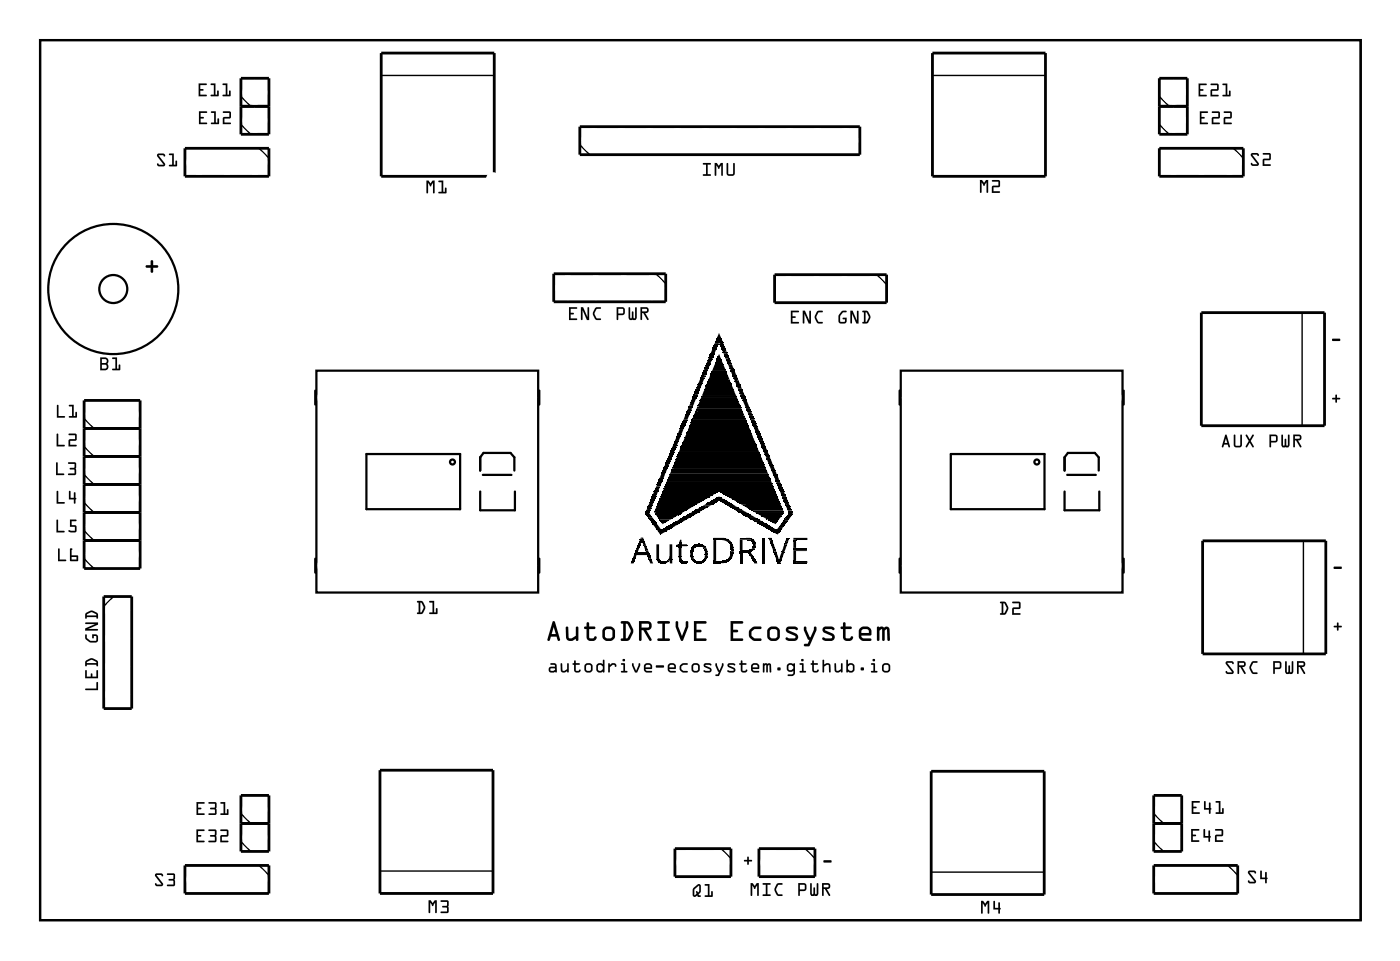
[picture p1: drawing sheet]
<svg xmlns="http://www.w3.org/2000/svg" width="127mm" height="87mm" viewBox="0 0 127 87" stroke-linecap="round" stroke-linejoin="round" font-family="sans-serif">
<g fill="none" stroke="#000" stroke-width=".2">
<path d="M3.6 3.6h119.8v79.8h-119.8zM28.6 35.4v1.3M28.7 33.6h20.1v20.1h-20.1zM48.9 35.4v1.3M81.6 35.4v1.3M81.7 33.6h20.1v20.1h-20.1zM101.9 35.4v1.3M28.6 50.7v1.2M33.2 41.2h8.5v5h-8.5zM43.6 44.6v1.7h3.1v-1.7M43.6 42.7v-1.2l.3-.4h2.4l.4 .4v1.2M43.8 43.1h2.6"/>
<path d="M48.9 50.7v1.2M81.6 50.7v1.2M86.3 41.2h8.5v5h-8.5zM96.6 44.6v1.7h3.1v-1.7M96.6 42.7v-1.2l.3-.4h2.4l.4 .4v1.2M96.8 43.1h2.6M101.9 50.7v1.2"/>
<circle cx="10.3" cy="26.2" r="5.9"/>
<circle cx="10.3" cy="26.2" r="1.27"/>
<circle cx="41" cy="41.9" r=".22"/>
<circle cx="94.1" cy="41.9" r=".22"/>
</g>
<g fill="#000">
<path d="M13.2 24.1l.5-.1v-.3a.12 .12 0 0 1 .1-.1 .12 .12 0 0 1 .1 .1v.3h.3a.14 .14 0 0 1 .2 .2 .12 .12 0 0 1-.2 .1h-.3v.3a.12 .12 0 0 1-.1 .1 .12 .12 0 0 1-.1-.1v-.3h-.4zM61.2 40h.4zM61.3 39.7h.4l-.1 .3h-.4zM61.4 39.7h.3zM61.4 39.6h.3zM61.4 39.6h.3v.1zM61.4 39.5l.2 .1zM61.4 39.6l.2 .1zM61.4 39.4l.4 .1-.2 .1-.2-.1zM61.4 39.4h.4zM61.5 39.3l.3 .1zM61.5 39.3h.2z"/>
<path d="M61.6 38.9h.4l-.2 .4h-.3zM61.7 38.9h.3zM61.7 38.8h.3zM61.7 38.8l.3 .1zM61.7 38.7l.4 .1h-.1h-.3zM61.7 38.7h.4zM61.7 38.7h.2zM61.8 38.6h.3zM61.8 38.6l.1 .1zM61.8 38.5l.3 .1zM61.8 38.6h.4zM61.8 38.6h.1z"/>
<path d="M61.8 38.5h.4zM61.8 38.5l.4 .1zM61.8 38.4h.4zM61.8 38.4l.4 .1zM61.8 38.5h.3zM61.9 38.4h.3zM61.9 38.3h.4zM61.9 38.3l.3 .1zM61.9 38.6l.2 .1zM61.9 38.2l.3 .1zM61.9 38.6h.2zM61.9 38.2h.4z"/>
<path d="M61.9 38.7h.2zM62 38.1h.3zM62 38.1l.2 .1zM62 38.2h.3zM62 38.1h.1zM62 40h.1zM62.1 38.1h.3zM62.1 38.1h.2zM62.1 39.7h6.3l.1 .3h-6.5zM62.1 37.7h.4l-.1 .4h-.4zM62.1 39.6l.1 .1zM62.2 37.7h.3z"/>
<path d="M62.2 38.1l.1 .1zM62.2 37.5l.4 .1zM62.2 37.6h.3l-.3 .1zM62.2 37.5h.3zM62.3 39.3h5.9l.1 .4-6.2-.1zM62.3 37.3l.1 .1zM62.3 37.4h.3zM62.3 37.4h.3l-.1 .1h-.3zM62.3 39.3h.1zM62.3 39.2h.1zM62.3 37.2h.2zM62.3 37.2l.4 .1z"/>
<path d="M62.3 37.3h.4zM62.4 39.1h5.7l.1 .1h-5.8h-.1zM62.4 39l5.7 .1zM62.4 39h5.7zM62.4 39h.1zM62.4 37h.4l-.1 .2h-.3zM62.4 36.9l.4 .1zM62.4 37h.3zM62.4 37h.4zM62.5 36.9h.1zM62.5 36.9h.3zM62.5 36.8l.4 .1z"/>
<path d="M62.5 38.8h5.4l.1 .1h-5.5zM62.5 36.8h.2zM62.5 38.7h5.4zM62.5 38.7h.1zM62.5 38.6h5.4zM62.5 38.6h.1zM62.6 38.5h5.2zM62.6 38.5h.1zM62.6 36.5h.4l-.1 .3h-.4zM62.6 36.5h.3zM62.6 36.5h.4zM62.6 38.4h5.2v.1h-5.2z"/>
<path d="M62.7 36.3l.4 .1-.2 .1h-.2zM62.7 38.3h.1zM62.7 38.5l5.2 .1zM62.7 36.3h.3zM62.7 36.3h.4zM62.7 38.2h4.9zM62.8 38.1h.1zM62.8 36.1h.1zM62.8 36.1h.4zM62.8 36.1l.3 .1v.1h-.4zM62.8 38h4.8l.1 .1h-4.8zM62.8 36h.3z"/>
<path d="M62.8 36h.4zM62.8 36l.4 .1h-.3zM62.8 37.9h4.7zM62.9 35.9l.3 .1zM62.9 36h.3zM62.9 35.9h.2zM62.9 35.9h.1zM62.9 37.8h4.7v.2l-4.8-.1zM62.9 35.8h.4zM62.9 35.9l.4-.1v.1zM62.9 37.8l4.6-.1zM62.9 35.8h.2z"/>
<path d="M63 35.7h.3zM63 37.6h4.5v.1l-.1-.1zM63 37.6h.1zM63 35.6h.4zM63 35.6l.4 .1zM62.9 35.7h.4v.1zM63 37.5l.1 .1zM63 35.6h.3zM63 35.5h.4zM63 35.6l.4-.1v.1zM63.1 35.4l.3 .1zM63.1 35.5h.2z"/>
<path d="M63.1 35.5h.3zM63.1 35.9h.1zM63.1 37.3l.1 .1zM63.1 37.4h4.3l.1 .2h-4.4l-.1-.1zM63.1 35.4h.2zM63.1 37.3h.2zM63.1 35.3l.4 .1zM63.1 35.4h.1zM63.1 35.3h.2zM63.2 37.1h4.1l.1 .3h-4.1l-.2-.1zM63.2 35.1l.3 .1zM63.2 35.2h.3v.1h-.2h-.1z"/>
<path d="M63.2 37.3l.1 .1zM63.2 35.1h.4zM63.2 37h4l.1 .1h-4.1zM63.2 35.1h.3zM63.2 35.4h.3zM63.2 36.9l.2 .1zM63.3 35.3h.2zM63.3 36.9h.1zM63.3 35.1h.2zM63.3 36.8h3.9v.1zM63.3 34.9h.4zM63.3 34.9h.3v.2h-.4z"/>
<path d="M63.3 34.8h.4zM63.3 35.5h.1zM63.4 36.7h3.7v.1h-3.7zM63.4 34.8l.3 .1zM63.4 36.6h.1zM63.5 36.4h3.5l.1 .2h-3.6h-.1zM63.5 36.9l3.7 .1zM63.5 36.3l.1 .1zM63.5 34.4h.4l-.2 .4h-.3zM63.5 34.3h.2zM63.5 34.3l.4 .1zM63.5 36.2h3.4l.1 .2-3.5-.1z"/>
<path d="M63.5 34.2l.2 .1zM63.5 34.3h.4zM63.6 34.2h.3l-.1 .1zM63.6 34.1l.4 .1zM63.6 34.2h.3zM63.6 34.1h.3zM63.6 34.1h.4zM63.6 36h3.2l.1 .2h-3.3zM63.6 34h.2zM63.6 34l.3 .1zM63.6 35.9l3.2 .1zM63.6 36h.1z"/>
<path d="M63.7 34h.3l-.1 .1zM63.7 35.9h.1zM63.7 33.9l.3 .1zM63.7 34.3h.1zM63.7 33.8l.1 .1zM63.7 33.9h.3zM63.8 33.7l.3 .1zM63.8 33.8h.3l-.3 .1zM63.8 33.9h.3zM63.8 33.6h.4l-.1 .1h-.2zM63.8 33.6h.3zM63.8 33.6h.4z"/>
<path d="M63.9 33.9h.2zM63.9 33.4l.4 .1zM63.9 35.3h2.7l.2 .6h-3l-.1-.1zM63.9 33.4h.1zM63.9 33.5h.3v.1h-.4zM63.9 35.3h.1zM63.9 33.3h.4zM63.9 33.4h.4h-.2zM64 33.9h.1zM64 33.1h.4zM64 33.2l.4-.1-.1 .2h-.3zM64 35h2.5v.3h-2.5h-.1z"/>
<path d="M64 33.1h.3zM64 35h.2zM64 35h.1zM64.1 33h.2zM64.1 33h.3zM64.1 33l.3 .1zM64.1 34.9l2.2 .1zM64.1 34.9l.1 .1zM64.1 32.9l.4 .1zM64.1 34.9h.1zM64.1 32.9h.1zM64.1 34.8h2.2l.1 .1h-2.3z"/>
<path d="M64.2 34.7h2.1v.1zM64.2 34.6l2.1 .1zM64.2 32.6l.2 .1zM64.2 32.7h.4zM64.2 32.7h.3v.2h-.2h-.2zM64.2 34.6h2zM64.2 35h2.2zM64.2 32.6h.4zM64.2 32.6h.1zM64.2 34.5h2v.1h-2zM64.3 32.6h.1zM64.3 34.4l1.8 .1z"/>
<path d="M64.3 34.5h1.9zM64.3 34.4h.1zM64.3 32.4h.4zM64.3 32.5l.3-.1v.1v.1h-.3zM64.3 34.3h1.8l.1 .1h-1.7h-.2zM64.3 32.3l.3 .1zM64.3 32.4h.1zM64.3 34.3h.1zM64.3 34.3h1.8zM64.4 32.3h.3zM64.4 32.6h.1zM64.4 32.6l.2 .1z"/>
<path d="M64.4 32.2h.4zM64.4 32.2h.3v.1h-.2zM64.4 34.1h1.6l.1 .2h-1.7h-.1zM64.4 32.1h.3zM64.4 32.1h.4zM64.4 32.1l.3 .1zM64.4 32.4h.3zM64.4 34h.2zM64.4 34l1.6 .1zM64.4 34.4l1.8 .1zM64.5 32.1h.3zM64.5 32.3l.2 .1z"/>
<path d="M64.5 34h1.5zM64.4 34h1.6zM64.5 32h.2zM64.5 33.9h1.5zM64.5 33.9l1.5 .1zM64.5 33.9l.1 .1zM64.5 33.9h1.3zM64.5 32l.3 .1zM64.5 33.8h1.4zM64.5 33.8h1.4l.1 .1zM64.5 33.7h1.4zM64.5 33.7l1.4 .1z"/>
<path d="M64.5 33.8h1.3zM64.6 33.7h1.3zM64.6 31.7h.4zM64.6 31.7h.4l-.2 .3h-.3zM64.6 33.6l1.1 .1zM64.6 31.6l.4 .1zM64.6 31.7h.1zM64.6 33.5h1.2l.1 .2-1.3-.1zM64.6 33.7h1.2zM64.6 31.6h.3zM64.6 31.6h.4zM64.6 33.5h1.1z"/>
<path d="M64.6 33.5h1.2zM64.6 33.9l1.3 .1zM64.7 31.5h.2zM64.7 31.5l.3 .1zM64.7 31.6h.3zM64.7 31.4h.4zM64.7 31.4h.4l-.1 .1h-.1h-.2zM64.7 31.3l.4 .1zM64.7 31.4h.3zM64.8 31.3h.2zM64.8 31.2h.4zM64.8 31.3l.3-.1v.1z"/>
<path d="M64.8 31.2h.3zM64.8 33h.8l.2 .5h-1.1zM64.8 31.1h.4l-.1 .1h-.3zM64.8 33h.8zM64.9 31h.7zM64.9 31v.1zM64.9 31.1h.7zM64.9 32.9h.7zM64.9 32.9h.7v.1h-.6zM64.9 31h.2zM64.9 32.9h.1zM64.9 31l.2-.1z"/>
<path d="M64.9 32.8l.6 .1zM64.9 32.9h.6h.1zM64.9 32.8h.6zM65 31l.6 .1zM65 30.7l.5 .1zM65 30.8h.5v.2l-.6-.1zM65 32.6l.3 .1zM65 32.7h.5zM65 32.7h.5v.1h-.6zM65 30.7h.4zM65 30.7h.1zM65 32.6h.5z"/>
<path d="M65 30.6h.1zM65 32.5h.4zM65 32.5l.4 .1zM65 32.6h.3zM65.1 30.6h.1zM65.1 30.6h.2zM65.1 30.6l.3 .1zM65.1 31.2h.1zM65.1 32.5h.1zM65.1 30.7h.3zM65.1 31h.4zM65.1 30.9l.3 .1z"/>
<path d="M65.1 32.3l.2 .1zM65.1 32.4h.3v.1h-.3zM65.1 31h.5zM65.1 32.3h.2zM65.2 30.7h.3zM65.2 32.5h.2zM65.2 32.6h.2zM65.2 30.2l.2 .4h-.3zM65.2 32.1l.1 .2h-.2zM65.3 31.1h.3v.1h-.3zM65.3 31.1v.1zM65.3 31.2h.3z"/>
<path d="M65.3 31.2h.1zM65.3 31.3h.4zM65.4 31.3l.3 .1zM65.4 31.4h.2zM65.4 31.4h.3zM65.4 32.6l.1 .1zM65.4 31.2l.3 .1zM65.4 31.4h.3l.1 .2-.4-.1zM65.4 31.3h.2zM65.4 31.2h.2zM65.4 31.5l.2 .1zM65.4 31.6h.4z"/>
<path d="M65.5 31.6h.1zM65.5 31.6h.3zM65.5 31.6l.1 .1zM65.5 31.7h.3zM65.5 31.7h.1zM65.5 31.7l.3 .1zM65.5 31.8h.4v.1h-.4zM65.6 31.9h.3zM65.6 31.9h.1zM65.6 31.9l.2 .1zM65.6 32h.4zM65.6 32h.4v.1h-.4z"/>
<path d="M65.6 31.6l.2 .1zM65.6 32.1h.2zM65.6 33.5h.2zM65.7 31.6h.1zM65.7 32.1h.3zM65.7 32.1h.3l.1 .2-.4-.1zM65.7 32.2l.3 .1zM65.7 32.3h.4zM65.7 32.3h.3zM65.7 32.3h.4v.1zM65.8 32.4h.3zM65.8 32.4h.4v.1h-.4z"/>
<path d="M65.8 32.1h.2zM65.8 32.5h.3zM65.8 31.9l.2 .1zM65.8 32.5l.1 .1zM65.9 32.6h.2zM65.9 32.6l.3 .1zM65.9 32.6h.3zM65.9 32.7h.3l.2 .2h-.4zM66 32.6h.1zM66 32.9h.2zM66 32.5l.2 .1zM66 32.9l.4 .1z"/>
<path d="M66 33h.4v.1h-.3zM66.1 33.1h.3l.1 .3h-.3zM66.1 32.6h.1zM66.2 33.4h.3zM66.2 33.4h.4zM66.2 33.4h.4v.1zM66.2 33.5h.2zM66.3 33.5h.1zM66.3 33.6h.3zM66.3 33.6l.3 .1zM66.3 33.5l.3 .1zM66.3 33.7h.4z"/>
<path d="M66.3 33.7h.4l.1 .3h-.4zM66.4 34.9v.1zM66.4 33.7h.2zM66.4 34h.1zM66.4 34h.4zM66.5 34h.1zM66.5 34l.3 .1zM66.5 34.1h.1zM66.5 34.1h.3zM66.5 34.1h.3l.1 .2h-.3zM66.6 34.3h.2zM66.6 34.1h.2z"/>
<path d="M66.6 34.3h.3l.1 .3-.4-.1zM66.6 34.3h.3zM66.6 34h.2zM66.6 34.5l.3 .1zM66.7 34.6h.1zM66.7 34.6h.3zM66.7 34.6h.4v.3h-.3zM66.7 34.5h.2zM66.8 34.6h.2zM66.8 34.9h.1zM66.8 34.9h.4zM66.8 34.9l.4 .1z"/>
<path d="M66.8 34.9l.1 .1zM66.8 35h.4zM66.8 35h.1zM66.8 35h.4l.1 .3-.4-.1zM66.9 34.6h.1zM67 35h.2zM67 35.2l.2 .1zM67 35.3h.3zM67 35.3h.3l.1 .1h-.4zM67 35.4h.1zM67 35.4h.4zM67 35.4h.4l.1 .3-.4-.1z"/>
<path d="M67.1 35.7h.4zM67.1 35.4h.2zM67.1 35.7h.4v.1h-.3zM67.2 35.8h.1zM67.2 35.8l.4 .1zM67.2 35.9h.4zM67.2 35.9h.2zM67.2 35.9l.4 .1zM67.2 36h.2zM67.2 36h.4zM67.3 36h.3zM67.3 36h.1z"/>
<path d="M67.3 36.1h.3zM67.3 36.1h.4zM67.3 36.1l.4 .1zM67.3 36.2h.4zM67.4 36l.2 .1zM67.4 36.2h.1zM67.4 36.3h.3zM67.4 36.3h.3l.3 .7h-.4zM67.4 36.2l.3 .1zM67.4 35.9h.2zM67.5 36h.1zM67.5 37.8h.1z"/>
<path d="M67.5 37.9h.1zM67.6 37h.3zM67.6 37h.4zM67.7 37h.3l.1 .1h-.4zM67.7 38.2v.1zM67.7 38.3h.1zM67.7 37.1l.4 .1zM67.7 37.1h.3zM67.7 37.2h.3zM67.7 37.2h.4zM67.8 37.3h.3zM67.8 37.3h.3l.1 .1h-.4z"/>
<path d="M67.8 37.4h.4l.1 .2h-.4zM67.9 37.2l.2 .1zM67.9 37.6h.3zM67.9 37.6h.4zM67.9 37.6h.4v.2l-.3-.1zM68 37.7l.2 .1zM68 37.8h.3zM68 37.8h.3l.1 .1h-.4zM68 37.9h.2zM68 37.9h.4zM68 37.9l.4 .1zM68 39.3h.2z"/>
<path d="M68.1 38h.3zM68.1 38h.3l.1 .2h-.4zM68.2 38.2h.2zM68.2 38.2l.3 .1zM68.2 38.3h.4zM68.2 38.3h.2zM68.2 38.3h.4v.1h-.3zM68.2 38.4h.4zM68.3 38.2h.2zM68.3 38.4h.3l.1 .1h-.4zM68.3 38.5h.3zM68.3 38.5l.4 .1z"/>
<path d="M68.3 38.6h.4zM68.3 38.6h.3zM68.3 38.6l.4 .1zM68.4 38.7h.3l.1 .2-.4-.1zM68.4 38.3h.2zM68.4 38.8h.1zM68.4 38.9h.4l.1 .2h-.4zM68.5 38.9h.3zM68.5 38.8l.1 .1zM68.5 39.1h.3zM68.5 39.1l.4 .1zM68.6 39.2h.3z"/>
<path d="M68.6 39.2h.1zM68.6 39.2l.3 .1zM68.6 39.3h.2zM68.6 39.3h.4zM68.6 39.3l.4 .1zM68.6 39.4h.4zM68.7 39.4h.3l.1 .2-.4-.1zM68.7 39.2h.2zM68.7 39.5l.1 .1zM68.7 39.6h.4zM68.7 39.6h.3zM68.7 39.6l.3 .1z"/>
<path d="M68.7 39.7h.4zM68.8 39.7h.3zM68.8 39.7h.3l.1 .1h-.3zM68.8 39.8l.4 .1zM68.8 39.9h.4v.1h-.3zM68.9 40h.3zM69 39.6l.1 .1zM120.9 30.7h.6l.1 .1-.1 .1h-.6zM120.9 36.1h.2l.1-.3 .1 .3h.3l-.3 .1-.1 .3-.1-.3h-.2zM57.2 51h.2zM57.2 51h.3zM57.2 51h.3l-.3 .1z"/>
<path d="M57.3 50.9l.2 .1zM57.3 50.8l.1 .1zM57.3 50.9h.2zM57.3 50.8h.3zM57.3 50.7l.3 .1zM57.3 50.7l.2 .1zM57.4 50.7h.2zM57.4 50.6h.2zM57.4 50.6h.1zM57.4 50.6l.2 .1zM57.5 50.6h.1zM57.5 50.3h1.4z"/>
<path d="M57.5 50.3h1.2h-1v.3h-.1h-.2zM57.5 50.2l1.4 .1zM57.5 50.3h1.3zM57.6 50.2h1.3zM57.6 50.2h.4zM57.6 50.1h1.3zM57.6 50.1l.2 .1zM57.6 50h.3zM57.6 50h.3l-.1 .1h-.2zM57.7 49.9h.1zM57.7 49.9l.1 .1zM57.7 49.7l.3 .1z"/>
<path d="M57.7 49.8h.3l-.1 .2-.2-.1zM57.8 49.6h.2zM57.8 49.5l.3 .1zM57.8 49.6h.2v.1h-.1zM57.8 49.5h.3zM57.9 49.5h.1zM57.9 50.1l.7 .1zM57.9 49.4h.1zM57.9 49.4h.2zM57.9 49.3h.1zM57.9 49.3l.2 .1zM57.9 49.4l.2 .1z"/>
<path d="M57.9 50.2h1zM58 49.2h.2zM58 49.2h.2l-.1 .1h-.2zM58 49.1h.1zM58 49.1h.2zM58 49.1l.1 .1zM58 49.5h.1zM58 50.2h.9zM58 49h.4l.1 .1zM58 49h.1zM58.1 48.9h.2zM58.1 48.9l.3 .1z"/>
<path d="M58.1 48.8l.1 .1zM58.1 48.9h.3zM58.1 49l.1 .1zM58.1 48.7h.2l.1 .2-.3-.1zM58.1 49.1h.1zM58.2 49.1h.1zM58.3 49.1h.2zM58.3 49.1h.2v.1zM58.3 49.2h.1zM58.3 49.2h.2zM58.3 49.2h.2l.1 .3h-.2zM58.3 48.9h.1z"/>
<path d="M58.4 49.5h.2zM58.4 49.6h.1zM58.4 49.6h.3zM58.4 49.6h.3l.1 .2h-.3zM58.5 49.5l.1 .1zM58.5 49.8h.2zM58.5 46.5h.4zM58.5 46.5h.4l.1 .1h-.5zM58.5 46.6h.4zM58.5 49.8l.3 .1zM58.5 49.9h.3zM58.6 46.5h.3z"/>
<path d="M58.6 46.6h.4zM58.6 49.9h.2l.1 .2h-.3zM58.6 46.4h.4zM58.6 46.4h.4l-.1 .1h-.3zM58.6 46.3h.4zM58.6 46.3l.3 .1zM58.6 46.6l.4 .1zM58.6 46.7h.3zM58.6 46.7h.4zM58.7 46.7l.4 .1zM58.7 50.1l.2 .1zM58.7 46.8h.4v.1l-.4-.1z"/>
<path d="M58.7 46.1h.4zM58.7 46.1h.3l.1 .1h-.4zM58.7 46.2h.3v.1h-.4zM58.7 46.3h.3zM58.7 50.3l.1 .1zM58.7 50.4h.3zM58.7 50.4h.1zM58.7 46.8l.3 .1zM58.7 50.3h.1zM58.7 50.4l.3 .1zM58.8 45.9l.3 .1zM58.8 46h.3v.1h-.3z"/>
<path d="M58.8 46.9h.4zM58.8 50.5h.2v.1h-.2zM58.8 45.9h.4zM58.8 45.9h.2zM58.8 50.3h.1zM58.8 50.4h.2zM58.8 50.6h.1zM58.8 45.8h.4zM58.8 45.8l.1 .1zM58.8 50.6h.3zM58.8 50.6h.2l.1 .1zM58.8 45.8h.3z"/>
<path d="M58.8 47h.4zM58.8 47h.5v.1h-.3zM58.8 50.3l.2 .1zM58.8 50.6l.1 .1zM58.8 50.7h.2zM58.9 50.4h.1zM58.9 50.7h.2zM58.9 50.7l.2 .1zM58.9 50.7l.1 .1zM58.9 47.1h.1zM58.9 50.8h.2zM58.9 50.8h.3l.1 .3h-.3z"/>
<path d="M58.9 45.6h.4l-.1 .2h-.4zM58.9 47.1h.4zM58.9 45.5h.3zM58.9 45.5l.4 .1zM58.9 47.1h.4l.1 .1zM59 45.5h.2zM59 45.8l.2 .1zM59 47.2h.2zM59 45.4h.3zM59 45.4h.3v.1zM59 46.7h.1zM59 47.2h.4z"/>
<path d="M59 45.4h.1zM59 47.2h.4v.1zM59 45.3h.4zM59 45.4l.4-.1-.1 .1zM59 47.3h.4zM59.1 45.2l.3 .1zM59.1 45.3h.3zM59.1 47.3h.3zM59.1 47.3h.2zM59.1 45.2h.3zM59.1 45.2h.1zM59.1 45.1l.3 .1z"/>
<path d="M59.1 47.4h.4zM59.1 45.1h.3zM59.1 45.1h.4zM59.1 47.4h.2zM59.2 45h.2zM59.2 45h.3zM59.2 47.4l.2 .1zM59.2 44.9l.3 .1zM59.2 45l.3 .1zM59.2 47.5h.4zM59.2 47.5h.3zM59.2 44.9h.4z"/>
<path d="M59.2 44.9h.3v.1zM59.2 44.8h.4zM59.2 44.8l.1 .1zM59.3 45h.2zM59.3 47.5h.3l.3 .5-.4-.1zM59.3 47.5h.3zM59.3 44.6h.4zM59.3 44.6h.4v.1l-.1 .1h-.3zM59.3 47.3l.2 .1zM59.3 44.5h.3zM59.3 44.5h.4zM59.3 44.5l.2 .1z"/>
<path d="M59.3 47.3h.2zM59.3 46.4l2.7 .1zM59.4 44.8l.2 .1zM59.4 47.4h.1zM59.4 46.5h2.3zM59.4 44.4l.3 .1zM59.4 46.3h2.8l-.1 .1h-2.7zM59.4 45h.1zM59.4 44.3h.4zM59.4 44.3h.4v.1l-.1 .1-.3-.1zM59.4 47.4l.2 .1zM59.4 46.2h2.8z"/>
<path d="M59.4 46.5l2 .1zM59.5 44.2l.3 .1h-.3zM59.5 44.2h.3zM59.5 47.5h.1zM59.5 46.6l1.9 .1zM59.5 44.1h.3zM59.5 44.1l.4 .1zM59.5 47.9l.2 .1zM59.5 46.7h2l-.1 .1h-1.8zM59.5 44l.4 .1zM59.5 44.5l.2 .1zM59.5 48h.4z"/>
<path d="M59.5 45.9l3.3 .1-.4 .2h-2.9zM59.5 49.4h.3v1.3h-.3zM59.6 44h.3zM59.6 44.5h.1zM59.6 48h.4zM59.6 46.6h1.8zM59.6 50.7h.1zM59.6 50.7h.2zM59.6 50.7h.2l.1 .1zM59.6 43.9l.4 .1zM59.6 43.9l.1 .1zM59.6 48l1 .1z"/>
<path d="M59.6 45.8h3.2zM59.6 46.8h.1zM59.6 50.8h.2zM59.6 43.9h.2zM59.6 43.9h.4zM59.6 48.1h1zM59.6 48.1h.3zM59.6 45.8h.1zM59.6 46.8h1.7zM59.6 46.8l1.7 .1-.4 .1-1.2-.1zM59.6 50.8l.3 .1zM59.6 43.8h.4l-.4 .1z"/>
<path d="M59.6 50.9h.5zM59.7 43.7l.3 .1zM59.7 43.8h.3zM59.7 44h.2zM59.7 48.1l.8 .1zM59.7 48.2h.7l-.5 .3zM59.6 45.7h3.6l-.1 .1zM59.7 50.9h.7zM59.7 43.7h.3zM59.7 43.7h.4zM59.7 45.6h3.7zM59.7 45.6l3.6 .1z"/>
<path d="M59.7 46.9l1.2 .1zM59.7 50.9l.9 .1zM59.7 43.6l.4 .1zM59.7 45.5h3.8zM59.7 47h1.4zM59.7 47h1.3l-1.2 .1zM59.7 51h.3zM59.7 43.6h.4zM59.8 43.5h.3zM59.8 43.5h.2zM59.8 48.1h.7zM59.8 45.4h4z"/>
<path d="M59.8 46.8h1.5zM59.8 51h.5zM59.8 43.4h.2zM59.8 43.4l.3 .1zM59.8 43.5h.1zM59.8 45.3l4.1 .1zM59.8 47.1h1.1zM59.8 47.1h1l-.9 .1zM59.8 51h.7zM59.8 43.4h.4zM59.8 50.8h.1zM59.8 43.3h.1z"/>
<path d="M59.8 43.5l.3 .1zM59.8 47.2h.9zM59.8 51l.6 .1zM59.9 47.2h.6zM59.9 43.5h.1zM59.9 48.1h.2zM59.9 47.2h.7zM59.9 43.3l.3 .1zM59.9 45.1h4.4l-.1 .1h-4.3zM59.9 47.2l.7 .1zM59.9 47.3h.5zM59.9 51.1h.3z"/>
<path d="M59.9 47.3h.6zM60 44.9l4.5 .1zM60 45h.1zM60 47.3h.4zM60 47.3l.2 .1zM60 43h.3l-.1 .3h-.3zM60 47.4h.4zM60 42.9h.1zM60 42.9l.3 .1zM60 44.8h.1zM60 44.9h.1zM60 47.4h.2z"/>
<path d="M60 42.9h.4zM60 48h.6zM60 44.7l4.9 .1-.4 .1-4.4-.1zM60 47.4h.3zM60 47.4l.3 .1h-.2zM60 51h.6zM60 51.1h.3zM60.1 42.8h.3l-.2 .1zM60.1 42.8l.1 .1zM60.1 42.7l.3 .1zM60.1 42.8h.3zM60.1 48h.1z"/>
<path d="M60.1 42.7h.3zM60.1 48h.7zM60.2 42.5l.3 .1-.1 .1h-.3zM60.2 47.9l.3 .1zM60.1 44.5h5.2l-5.1 .1zM60.2 44.6l4.9 .1zM60.2 42.5h.3zM60.2 42.5h.2zM60.2 48h.5zM60.2 44.4h.1zM60.2 42.4h.4zM60.2 47.9h.7z"/>
<path d="M60.2 42.4h.1zM60.2 44.3h.1zM60.2 44.3l10 .1zM60.2 47.4h.1zM60.3 42.3h.3zM60.3 42.4l.3 .1zM60.3 47.9h.1zM60.3 42.2h.4l-.1 .1h-.3zM60.3 44.2l9.9-.1v.2h-9.9zM60.3 50.9h.4zM60.3 42.1l.3 .1zM60.3 42.2h.4z"/>
<path d="M60.3 47.8l.7 .1zM60.3 47.9h.6zM60.3 51h.1zM60.3 42.1h.4zM60.3 44h9.8v.1h-9.8zM60.3 44.4h10zM60.4 42h.3zM60.4 42l.1 .1zM60.4 41.9l.4 .1zM60.4 42h.4zM60.4 42h.1zM60.4 47.8h.4z"/>
<path d="M60.4 43.8h9.6l.1 .2h-9.7zM60.4 50.9h.2zM60.4 41.9h.1zM60.4 42.5h.1zM60.4 43.8h.1zM60.4 50.9h.3zM60.4 41.8l.4 .1zM60.4 41.9h.4zM60.4 47.8h.6zM60.5 41.8h.2zM60.5 50.8v.1zM60.5 42l.2 .1z"/>
<path d="M60.5 47.7l.5 .1zM60.5 43.6h9.4l.1 .2h-9.5h-.1zM60.5 47.2h.2zM60.5 41.6l.3 .1zM60.5 41.7h.4zM60.5 41.7h.4l-.1 .1h-.3zM60.5 43.5l9.2 .1zM60.5 50.8h.2zM60.5 41.6h.2zM60.5 41.6h.4zM60.5 47.7h.3zM60.5 43.5h9.4v.1z"/>
<path d="M60.6 41.5l.3 .1zM60.6 41.5l.1 .1zM60.6 41.6h.2zM60.6 47.7h.2zM60.6 47.9l.1 .1zM60.6 41.5h.2zM60.6 41.5h.3zM60.6 50.8h.4v.3h-.2l-.1-.3zM60.6 41.4h.4zM60.6 41.4l.4 .1zM60.6 43.3h9.2v.1zM60.6 50.7l.4 .1z"/>
<path d="M60.6 41.3l.4 .1zM60.7 41.3h.2zM60.7 47.7h.5zM60.7 41.2l.2 .1zM60.7 41.3h.1zM60.7 41.3h.3zM60.7 41.4h.3zM60.7 41.2h.4zM60.7 41.2h.1zM60.7 41.5l.2 .1zM60.7 41.6h.2zM60.7 47.6h.1z"/>
<path d="M60.7 47.9l.1 .1zM60.7 41.1h.4zM60.7 41.1l.4 .1zM60.7 43.1h9l.1 .2h-9.1v-.1zM60.7 49.4h.3v1.3h-.4l.1-.3zM60.8 43h8.8h-8.9zM60.8 41h.4zM60.8 41l.3 .1h-.3zM60.7 47.6h.7zM60.8 47.7h.4l-.2 .1zM60.8 47.8h.3zM60.8 47.8h.2z"/>
<path d="M60.8 47.6l.5 .1zM60.8 40.9h.4zM60.8 40.9h.4l-.3 .1zM60.8 41.2h.1zM60.8 41.3h.1zM60.8 41.6h.1zM60.8 47.5l.7 .1zM60.9 40.8l.2 .1zM60.9 41h.3zM60.9 41.2h.2v.1zM60.9 47.5h.4zM60.9 40.7h.3z"/>
<path d="M60.9 40.7h.4zM60.9 40.7l.4 .1-.1 .1-.3-.1zM60.9 47.5h.2zM60.9 42.6h.1zM60.9 42.6h8.7l.1 .4h-8.9zM60.9 40.6l.2 .1zM60.9 42.6h8.6zM61 40.6h.3zM61 40.6h.2zM61 42.5h.1zM61 40.5l.2 .1zM61 42.4h8.5v.1h-8.4h-.1z"/>
<path d="M61 47.5h.6h-.1zM61 47.4l.7 .1zM61.1 40.3h.3zM61.1 40.3l.3 .1zM61 40.4h.4l-.1 .2h-.1l-.2-.1zM61 42.3h8.4v.1h-8.3zM61.1 47.4h.1zM61.1 40.6l.1 .1zM61.1 47.4h.7zM61.1 42.1h8.2l.1 .2-8.3-.1zM61.2 40.1h.3l-.1 .2h-.3zM61.2 42h.1z"/>
<path d="M61.2 40.1h.3zM61.2 40.7h.1zM61.2 47.4h.3zM61.2 41.9l.1 .1zM61.2 42h8.1zM61.2 40h.3v.1zM61.2 47.3l.7 .1zM61.3 47.3h.6zM61.3 47.3h.3zM61.3 47.4h.4zM61.3 41.7h7.9l.1 .3h-8l-.1-.1zM61.3 47.3h.4z"/>
<path d="M61.3 49.5h1zM61.3 49.5h.3zM61.3 49.4h.4zM61.4 47.2l.1 .1zM61.4 46.6h.2zM61.4 46.6l.2 .1zM61.4 41.4h7.6l.1 .2-7.7-.1zM61.4 49.4l.9 .1zM61.4 41.3h7.6h-7.5zM61.4 41.3h.1zM61.4 49.4h.9zM61.5 41.2h.1z"/>
<path d="M61.5 46.5l.1 .1zM61.5 49.3l.3 .1zM61.5 41.2l7.4-.1v.1zM61.4 47.2l.1-.1h.7l-.2 .2zM61.6 41v.1zM61.6 49.3h.1zM61.6 49.5l.1 .1zM61.6 49.6h.2zM61.6 49.6h.1zM61.6 49.6h.2v.9h-.2zM61.6 50.5h.2zM61.6 50.5h.2v.2h-.2z"/>
<path d="M61.6 47.1h.7zM61.6 46.6h.1zM61.6 49.2l.1 .1zM61.6 49.3h.2zM61.6 50.7h.2zM61.6 50.7h.2l.1 .1h-.3zM61.6 47.1h.2zM61.6 49.2h.2zM61.6 49.2l.2 .1zM61.6 50.8h.1zM61.6 50.8l.3 .1zM61.6 46.5l.2 .1z"/>
<path d="M61.6 50.9h.4zM61.7 47.1h.6zM61.7 47.3h.3zM61.7 41h7.2v.1zM61.7 50.9h.7zM61.7 40.7h7l.2 .3h-7.3zM61.7 48.9h.1v.3h-.2zM61.7 50.9l.3 .1zM61.7 47l.5 .1zM61.7 51h.5zM61.7 46.5h.1zM61.7 40.6l7-.1v.1z"/>
<path d="M61.8 51h.3zM61.8 47.1h.3zM61.8 40.5h6.9zM61.8 51l.6 .1zM61.8 47h.7l-.1 .1zM61.8 40.3h6.8v.1h-6.8zM61.9 40.3h.1zM61.9 51h.5zM61.9 51.1h.4zM61.9 46.9l.6 .1zM61.9 40.2h6.7zM61.9 46.9h.2z"/>
<path d="M61.9 40.1h6.6v.1zM62 46.9h.6zM62 40l6.5 .1zM62 46.9h.1zM62 50.9l.1 .1zM62.1 46.8l.6 .1zM62.1 46.9h.5zM62.1 50.9l.3 .1zM62.1 46.8h.6zM62.1 46.9h.1zM62.1 46.2l.2 .1zM62.1 51h.3z"/>
<path d="M62.2 47.1h.1zM62.2 46.8h.6zM62.2 46.7l.7 .1zM62.3 46.7h.2zM62.3 46.9h.3zM62.3 50.9h.1zM62.3 46.7h.7zM62.3 46.8h.4zM62.4 46.7h.6zM62.4 46.6h.5zM62.5 46.6l.5 .1zM62.5 46.6h.7h-.1z"/>
<path d="M62.5 46.5l.7 .1zM62.6 46.5h.3zM62.6 50h.3zM62.6 50.1h.3zM62.6 50.1h.3v.3h-.3zM62.6 50.4h.3zM62.6 49.9h.3zM62.6 49.9h.2zM62.6 50h.1zM62.6 50.4h.2zM62.6 50.5h.3l.1 .2-.3-.1zM62.7 49.8h.2z"/>
<path d="M62.7 49.8l.2 .1zM62.7 49.9h.1zM62.7 50l.2 .1zM62.7 50.4l.2 .1zM62.7 49.7l.3 .1zM62.6 46.5h.8h-.1zM62.7 49.7h.2zM62.7 49.7h.3zM62.7 50.7h.3zM62.7 45.9h.3zM62.8 46.4l.6 .1zM62.8 50h.1z"/>
<path d="M62.8 50.7h.2l.1 .1h-.3zM62.8 49.6h.2zM62.8 49.6l.2 .1zM62.8 49.9l.1 .1zM62.8 50.7h.2zM62.8 46.4h.5zM62.8 49.8h.1zM62.8 50.8h.2zM62.8 45.8h.2zM62.8 49.5l.4 .1zM62.8 50.8l.3 .1zM62.8 50.9h.1z"/>
<path d="M62.9 46.4h.3zM62.9 46.4h.4zM62.9 46.5h.3zM62.9 49.5h.9zM62.9 50.9h.4zM62.9 49.5h.8zM62.9 50.9h.2zM62.9 46.3l.3 .1zM62.9 50.9l1 .1zM63 49.4v.1zM63 49.5h.9zM63 51h.2z"/>
<path d="M63 46.3h.6zM63 49.4h.8zM63 49.6h.2zM63 49.6h.1zM63 51h.8zM63 49.4h.2zM63 51h.3zM63.1 46.3h.6zM63.1 49.4h.7l.1 .1zM63.1 50.9h.1zM63.1 46.2l.7 .1zM63.1 49.4h.6z"/>
<path d="M63.1 51l.5 .1zM63.2 46.2h.6zM63.2 46.4h.3zM63.2 49.3l.3 .1zM63.2 51.1h.4zM63.2 46.3l.4 .1zM63.2 51h.2zM63.2 46.2h.7zM63.2 46.2h.4zM63.3 49.4h.4zM63.3 50.9h.4zM63.3 51h.3z"/>
<path d="M63.3 46.1h.2zM63.3 49.3h.2zM63.4 46.4h.1zM63.4 46.1h.7l-.2 .1zM63.4 51h.5zM63.5 46l.6 .1zM63.5 46.1l.4 .1zM63.5 46h.1zM63.5 46.1h.4zM63.5 50.9h.1zM63.5 46h.7zM63.5 45.5h.1z"/>
<path d="M63.5 49.3l.1 .1zM63.6 49.5l.4 .1zM63.6 45.9l.4 .1zM63.6 46h.5zM63.6 50.9h.3zM63.6 51h.2zM63.6 46h.4zM63.6 49.6h.3zM63.6 50.9h.2zM63.7 50.8l.3 .1zM63.7 50.8h.3zM63.7 45.3h.3z"/>
<path d="M63.7 49.6h.3zM63.7 49.6h.3l.1 .2-.3-.1zM63.7 50.8h.2zM63.7 50.9h.2zM63.8 45.2h.3zM63.8 50.8h.2zM63.8 50.7l.2 .1zM63.7 45.9l.1-.1h.6l-.2 .2zM63.8 50.7h.3zM63.9 49.7l.1 .1zM63.9 49.8h.2zM63.9 50.6h.2z"/>
<path d="M63.9 50.6l.2 .1zM63.9 50.6h.3h-.3zM63.9 49.8h.2l.1 .2zM63.9 49.9l.1 .1zM63.9 50.5h.3zM63.9 50.5h.2zM63.9 50h.3zM63.9 50h.3v.1h-.3zM63.9 50.1h.2zM63.9 50.1l.3 .1zM63.9 50.2h.3v.1h-.3zM63.9 50.3h.2z"/>
<path d="M63.9 50.3h.3zM63.9 50.4l.3 .1zM63.9 50.5l.3 .1zM64 50.3h.2v.1h-.3zM63.9 45.8l.1-.1h.6l-.1 .1zM64 45.7h.7zM64.1 45.7h.4zM64.1 45.6l.1 .1zM64.2 45.6h.5zM64.2 45.6h.7zM64.3 45.6h.2zM64.3 45.5l.2 .1z"/>
<path d="M64.3 45l.1 .1zM64.3 45.5h.2zM64.5 45.4l.6 .1zM64.5 45.5h.5zM64.5 45.5h.6zM64.5 45.5h.3zM64.5 45.6l.3 .1zM64.5 45.7h.2zM64.5 45.4h.6zM64.5 45.4h.7zM64.5 45.5l.4 .1zM64.6 45.4h1.3z"/>
<path d="M64.6 45.6h.1zM64.7 45.3l1.1 .1zM64.7 45.4h.9zM64.7 45.3h.7zM64.7 45.6h.1zM64.7 48.8h1.1zM64.7 48.8h.9zM64.7 48.8h1.2zM64.7 48.8l1.3 .1zM64.7 48.9h1.2zM64.7 48.9h1.4zM64.7 48.9h.8z"/>
<path d="M64.7 48.9l1.4 .1zM64.7 49h.3v1.9l-.3-.1zM64.7 50.8l.2 .1zM64.7 50.9h1.4zM64.7 50.9h.3zM64.7 50.9h1zM64.7 50.9l.9 .1zM64.7 51h1.2zM64.7 51h.2zM64.7 51l.7 .1zM64.7 45.3h1zM64.8 51.1h.6z"/>
<path d="M64.8 45.3h.2zM64.9 45.2h.7v.1zM64.9 44.6h.3zM64.9 44.7h.1zM64.9 45.2h.6zM65 45.2l.3-.1zM65 50.9h1zM65 45.1h.4zM65.1 45.2h.4zM65.1 44.4h.2zM65.1 45.1h.2zM65.1 45.1l.1-.1 .2 .1z"/>
<path d="M65.3 45.4h.2zM65.3 44.5h.1zM65.3 45.1l.2 .1zM65.3 45.4h.7zM65.3 44.6h.1zM65.3 45.4l.5 .1zM65.4 44.6h.1zM65.4 45.5h.6zM65.4 45.5h.7l.1 .1zM65.4 44.7h5zM65.5 45.3h.2zM65.5 48.9h.6z"/>
<path d="M65.5 50.8l.3 .1zM65.5 45.4h.4zM65.5 45.6h.7zM65.5 49h.7l.1 .2-.3-.1zM65.6 45.5l.3 .1zM65.6 45.6h.3zM65.6 45.4h.2zM65.6 45.6h.4zM65.6 44.8h4.8zM65.6 50.9l.3 .1zM65.6 50.8h.6zM65.7 45.7h.2z"/>
<path d="M65.7 44.8l.2 .1zM65.7 50.8h.5zM65.8 45.7h.6zM65.8 44.9h.2zM65.8 45.7h.7l.1 .1zM65.8 50.8h.1zM65.8 45.4l.2 .1zM65.8 44.9h4.7v.1h-4.1zM65.8 50.8l.3 .1zM65.9 45.8h.5zM65.9 50.7l.2 .1zM65.9 45.6l.4 .1z"/>
<path d="M65.9 50.8h.3zM65.9 45.7h.4zM65.9 45.8h.6zM65.9 50.7h.4zM66 45.6h.3zM66 45.8h.6l.2 .2-.7-.1zM66 44.8l4.5 .1zM66 45h.2zM66 50.7h.3zM66 45h.4zM66 49.1l.1 .1zM66 50.6l.3 .1z"/>
<path d="M66 50.7h.2zM66 49.2h.4zM66.1 49.2h.1zM66.1 50.6h.2zM66.1 45.1h.1zM66.1 49.2l.2 .1zM66.1 49.3h.3zM66.1 50.6h.3zM66.1 50.7l.2 .1zM66.2 49.2l.2 .1zM66.2 49.3h.1zM66.2 45.9l.5 .1z"/>
<path d="M66.2 49.2h.2zM66.2 49.3l.3 .1zM66.2 49.4h.2zM66.2 50.6h.2zM66.2 49.4h.3zM66.2 49.4h.3v.1h-.3zM66.2 50.4h.3zM66.2 50.5l.3-.1-.1 .2h-.3zM66.2 46h.7zM66.2 45.1h4.4v.2h-4.2zM66.2 49.5h.3zM66.2 50.3h.1z"/>
<path d="M66.2 50.4l.2-.1zM66.3 46h.1zM66.3 45.1h4.3zM66.3 49.5h.2v.1zM66.3 49.6h.2zM66.3 50.2h.2zM66.3 50.2l.2 .1zM66.3 50.3h.2zM66.3 49.6h.1zM66.3 49.6l.2 .1zM66.3 49.7h.3zM66.3 49.7h.3v.1z"/>
<path d="M66.3 49.7l.2 .1zM66.3 49.8h.3zM66.3 50l.3 .1zM66.3 50.1h.3zM66.3 50.1h.2zM66.3 50.1l.3 .1zM66.3 50.6h.1zM66.3 49.8h.3v.1h-.3zM66.3 49.9l.3 .1zM66.3 50h.3zM66.3 50.4h.2zM66.4 46l.4 .1z"/>
<path d="M66.4 49.8h.2zM66.4 50.2h.1zM66.4 49.4h.1zM66.4 46h.6zM66.4 46h.5zM66.4 46.1h.6zM66.4 46.1h.7l.1 .1zM66.5 49.6l.1 .1zM66.5 45.3h4.2v.2l-4-.1zM66.6 46.2h.1zM66.6 46.2h.2zM66.6 46.2h.7z"/>
<path d="M66.7 46.2h.7l.1 .1h-.6zM66.7 46.2h.6zM66.8 46.3h.1zM66.9 46l.1 .1zM66.9 46.3l.6 .1zM66.9 46.4h.7zM66.9 46.4h.2zM66.9 45.5h3.8l.1 .1h-3.4zM67 46.4h.4zM67 46.4l.7 .1zM67.1 46.5h.4zM67.1 45.6h.2z"/>
<path d="M67.1 45.6h.3zM67.1 48.8h.5zM67.1 48.8h.6zM67.1 48.8h1.1zM67.1 48.8h1.1l.2 .1h-1.3zM67.1 48.9h1zM67.1 48.9h.5l-.2 .1v.9h-.3zM67.1 49.9h.2zM67.1 49.9h.9zM67.1 49.9h.6zM67.1 49.9l1.1 .1zM67.1 50h.3z"/>
<path d="M67.1 50h1zM67.1 50l.8 .1zM67.1 50.1h1zM67.1 50.1h.2zM67.1 50.1h.3zM67.1 50.1h.3v.1zM67.1 50.2h.1zM67.1 50.2h.3zM67.1 50.2h.3v.9h-.3zM67.2 46.5h.4zM67.2 46.5h.3zM67.2 45.7h3.6v.1h-3.2h-.3z"/>
<path d="M67.2 46.5l.7 .1zM67.3 50.1h.5zM67.3 46.6h.7zM67.3 45.8h.3zM67.4 46.6h.1zM67.4 46.6h.4zM67.4 50h.3zM67.4 46.6l.7 .1zM67.5 46.7h.3zM67.5 45.8h3.4v.1h-3.4zM67.5 46.5h.1zM67.5 46.5h.3z"/>
<path d="M67.5 46.7h.6zM67.5 46.6h.4zM67.5 46.7h.7l.1 .1zM67.6 46.5h.2zM67.6 46.8h.2zM67.6 46.8h.7zM67.7 46h.2zM67.7 48.8h.4zM67.7 46.8h.7l.2 .2h-.6zM67.7 49.9h.2zM67.8 50h.4zM67.8 46.6h.2z"/>
<path d="M67.8 46.7h.3zM67.8 46h3.1l.1 .1zM67.8 49h.6zM67.8 50.1h.3zM67.9 50.1h.1zM67.9 49.9h.5zM67.9 50.1l.2 .1zM67.9 50.2h.3v.1l-.3-.1zM67.9 46.9l.1 .1zM67.9 47h.7zM67.9 49.9h.4zM67.9 50.2l.2 .1z"/>
<path d="M68 46.1l3 .1zM68 50l.1 .1zM68 50.3h.2zM68 50.3h.2l.1 .1h-.3zM68 47h.7zM68 46.2h.2zM68 49h.4l.1 .1zM68 49.8l.4 .1zM68 50.4h.1zM68 47h.6zM68 50.4h.3zM68 50.4h.3v.1z"/>
<path d="M68.1 50.5h.1zM68.1 46.2h2.9v.1h-2.7zM68.1 49.8h.1zM68.1 50.5h.3zM68.1 47.1h.7zM68.1 49l.1 .1zM68.1 49.8h.3zM68.1 50.5l.2 .1zM68.1 48.9l.3 .1zM68.1 50.6h.3zM68.2 47.1h.5zM68.2 49.1h.3z"/>
<path d="M68.2 49.8h.1zM68.2 50.6h.1zM68.2 50.6h.2zM68.2 47l.5 .1zM68.2 49.1h.3v.1zM68.2 50.6v.1zM68.2 47.1h.7zM68.2 50.7h.3zM68.2 49.1l.1 .1zM68.2 49.2h.3zM68.2 49.7h.3zM68.3 47.1h.6l.2 .2-.7-.1z"/>
<path d="M68.3 46.3l2.8 .1zM68.3 49.2h.2l.1 .1zM68.3 49.6h.2zM68.3 49.6l.1 .1zM68.3 49.8h.1zM68.3 50.6v.1zM68.3 50.7h.2zM68.3 50.8h.2zM68.3 49.3h.1zM68.3 49.3h.3zM68.3 49.3h.3v.2h-.3zM68.3 49.5l.3 .1z"/>
<path d="M68.3 49.6h.1zM68.3 50.8l.3 .1zM68.3 50.5l.1 .1zM68.3 50.9h.3zM68.3 50.9h.1zM68.4 50.6l.1 .1zM68.4 50.9h.1zM68.4 46.4h.3zM68.4 51h.3zM68.4 51h.3v.1h-.3zM68.4 40.3h.2zM68.4 49.6l.1 .1z"/>
<path d="M68.4 50.7l.1 .1zM68.4 50.9l.2 .1zM68.5 47.2l.2 .1zM68.5 47.3h.5zM68.5 46.4h2.6v.1h-2.5zM68.5 50.8h.1zM68.6 47.3h.2zM68.6 40.6l.1 .1zM68.6 47.4h.7h.1zM68.7 47.3l.5 .1zM68.7 47.1h.1zM68.7 47.4h.2z"/>
<path d="M68.7 46.6h.4zM68.7 47.4l.7 .1zM68.8 41.2h.2zM68.8 47.5h.1zM68.8 47.5h.7zM68.8 46.6l.2 .1zM68.9 40l.4 .1zM68.9 47.4h.4zM68.9 40.1h.4zM68.9 40.1h.2zM68.9 47.5h.2zM68.9 46.7h2l-.1 .1h-1.8z"/>
<path d="M68.9 40.1l.2 .1zM68.9 47.3h.3zM68.9 47.5h.3zM69 40.2h.1zM69 40.2h.3zM69 47.5l.6 .1zM69 41.6h.1zM69 40.2h.3l.1 .2-.4-.1zM69 47.3h.2zM69 47.6h.7zM69 47.6h.6zM69 46.6h1.9z"/>
<path d="M69.1 40.4h.3zM69.1 40.4l.3 .1zM69.1 46.6l1.8 .1zM69.1 46.8h1.6zM69.1 40.1h.2zM69.1 40.5h.4zM69.1 40.5h.3zM69.1 47.6h.1zM69.1 46.6h1.9zM69.1 46.8h1.7zM69.1 40.5l.4 .1zM69.1 40.6h.4z"/>
<path d="M69.1 47.5h.5zM69.1 40.2h.2zM69.1 40.6h.2zM69.1 47.6l.7 .1zM69.1 46.8h1.8zM69.2 40.6l.3 .1zM69.2 40.7h.3l.1 .2-.4-.1zM69.2 47.5h.3zM69.2 42.1h.1zM69.2 42.2l.1 .1zM69.2 47.7h.7zM69.2 46.8l1.6 .1-.1 .1h-1.2z"/>
<path d="M69.2 47.7h.3zM69.2 40.8l.4 .1zM69.2 40.9h.4zM69.3 40.5h.2zM69.3 40.9h.3zM69.3 47.7h.6zM69.3 40.9l.3 .1zM69.3 41h.4v.2h-.3zM69.3 47.6h.4zM69.3 47.7l.4 .1zM69.3 47.8h.4zM69.4 41.2h.3z"/>
<path d="M69.4 41.2l.3 .1zM69.4 47h.1zM69.4 41.3h.4zM69.4 41.3h.1zM69.4 47.8h.7zM69.5 41.3l.3 .1zM69.5 41.4h.3l.1 .1h-.4zM69.5 47.8l.4 .1zM69.5 47h1.2zM69.5 41.3h.3zM69.5 41.5h.1zM69.5 47.8h.5z"/>
<path d="M69.5 47.9h.7zM69.5 41.5l.4 .1zM69.5 41.6h.1zM69.6 41.6h.3zM69.6 41.6h.3l.2 .4h-.4zM69.6 47.9h.6l.1 .1h-.6zM69.6 47h1.1v.1zM69.6 47.1h1zM69.7 47.7l.3 .1zM69.7 48h.5zM69.7 47.1v.1zM69.7 42h.3z"/>
<path d="M69.7 47.1h1zM69.7 42h.4zM69.7 42l.2 .1zM69.7 48h.7zM69.7 47.2h.1zM69.7 48.8h.3zM69.7 42.1h.2zM69.7 48.8h.2zM69.7 48.8l.3 .1zM69.8 42.1h.2zM69.8 42.2h.3zM69.8 48h.6z"/>
<path d="M69.8 47.1l.8 .1h-.5zM69.8 47.2h.2zM69.8 48.9h.2zM69.8 42.2h.4l.1 .3h-.4zM69.8 48.9l.2 .1zM69.8 49h.3zM69.8 42.1l.3 .1zM69.8 47.2h.8zM69.8 49h.2zM69.8 48.1h.6zM69.8 47.2l.8 .1h-.5zM69.8 49.1h.3z"/>
<path d="M69.9 49.1l.2 .1zM69.9 49.2h.2zM69.9 42.1h.1zM69.9 49.2l.2 .1zM69.9 49.2l.1 .1zM69.9 49.3h.3zM69.9 42.5h.1l-.1 .1zM69.9 48l1 .1zM69.9 48.1h.9zM69.9 49.3h.3v.1h-.3zM69.9 42l.2 .1zM69.9 42.1h.2z"/>
<path d="M69.9 42.6h.4zM69.9 48.1h.7zM69.9 47.3h.1zM69.9 49l.2 .1zM69.9 49.4h.1zM69.9 49.4h.3zM70 42.6h.3zM70 42.6l.3 .1zM70 47.8l.1 .1zM70 48.1l.8 .1zM70 49.2h.1zM70 49.4l.2 .1z"/>
<path d="M70 49.5h.2l.1 .2-.3-.1zM70 42.1h.1zM70 42.7h.3l.2 .4-.4-.1zM70 48.2h.1zM70 47.3h.5zM70 47.3l.5 .1zM70 42.5l.3 .1zM70 49.6l.2 .1zM70 49.7h.3zM70.1 47.4h.1zM70.1 49.4h.1zM70.1 49.7h.2l.1 .2h-.3z"/>
<path d="M70.1 48.2h.4zM70.1 48.2h.2zM70.1 47.4h.4zM70.1 43l.1 .1zM70.1 43.1h.4zM70.1 48.2h.1zM70.1 48.2l.6 .1zM70.1 47.4h.3l-.1 .1zM70.1 49.9h.1zM70.1 49.9h.2zM70.1 49.9l.3 .1zM70.2 43.1h.1z"/>
<path d="M70.2 43.1h.3zM70.2 43.1l.1 .1zM70.2 50h.2zM70.2 43.2h.4l.1 .3h-.4zM70.2 50l.2 .1zM70.2 50.1h.2h.1zM70.2 43.2h.3zM70.2 48.3h.5l-.2 .1zM70.2 50.1h.2zM70.2 50.2h.3zM70.2 50.2h.3v.1zM70.3 48.2h.5z"/>
<path d="M70.3 44.5v.1zM70.3 50.3h.2zM70.3 50.3h.2l.1 .2h-.3zM70.3 50.1l.2 .1zM70.3 43l.1 .1zM70.3 43.1h.2zM70.3 48.2h.4zM70.3 43.5h.4zM70.3 43.5l.4 .1zM70.3 50.5h.3v.2l-.2-.1zM70.4 43.1l.1 .1zM70.4 43.6h.1z"/>
<path d="M70.4 50.5h.2zM70.4 43.6h.3zM70.4 43.6l.1 .1zM70.4 43.7h.3zM70.4 43.7h.4v.1h-.4zM70.4 48.1h.3zM70.4 48.4h.1zM70.4 50.6l.1 .1zM70.4 50.7h.2zM70.4 48.4h.2zM70.4 50.7h.3zM70.4 50.7l.2 .1z"/>
<path d="M70.4 50.8h.5zM70.5 43.8h.2zM70.5 43.8l.3 .1zM70.5 50.8h.4zM70.5 50.8l.4 .1zM70.5 43.6h.1zM70.5 43.9h.1zM70.5 48h.1zM70.5 48.4l.1 .1zM70.5 50.9h.3zM70.5 43.6l.2 .1zM70.5 43.9h.3z"/>
<path d="M70.5 43.9l.2 .1zM70.5 44h.4zM70.5 50.9h.3l-.1 .1h-.2zM70.5 44h.3zM70.5 48.2h.2zM70.5 51h.2zM70.5 51h.3zM70.5 51l.2 .1zM70.6 43.6h.1zM70.6 44h.3v.2h-.2zM70.6 50.8h.3zM70.6 51.1h.2z"/>
<path d="M70.6 50.7h.1zM70.6 50.7l.1 .1zM70.6 44.2h.4zM70.6 44.2h.4v.1h-.4zM70.6 48.1h.2zM70.6 43.9h.2zM70.6 47.8h.4l-.1 .2h-.4zM70.6 45.5h.1zM70.7 44.3h.2zM70.7 44.3h.3zM70.7 44.3l.3 .1zM70.7 47.8h.4z"/>
<path d="M70.7 44.4h.3zM70.7 47.7l.2 .1zM70.7 50.7l.1 .1zM70.7 44.4h.2zM70.7 44.4h.3l.1 .1zM70.7 48.1h.1zM70.7 50.7h.1zM70.7 51l.1 .1zM70.7 44.5h.4zM70.7 44.5h.4v.1zM70.7 47.7h.4l-.1 .1-.3-.1zM70.7 44.5h.3z"/>
<path d="M70.7 44.5l.4 .1zM70.7 47.6h.1zM70.7 47.6l.4 .1zM70.7 50.5h.3l-.1 .2h-.2zM70.7 50.7h.2zM70.8 43.9l.1 .1zM70.8 44.6h.3zM70.8 44.6h.3l.1 .3-.4-.1zM70.8 50.5h.2zM70.8 44h.1zM70.8 50.7l.1 .1zM70.9 44.6h.1z"/>
<path d="M70.9 44.8l.2 .1zM70.9 44.9h.3zM70.8 47.5h.5l-.1 .1h-.4zM70.9 44.9h.4v.1zM70.9 47.4l.1 .1zM70.9 47.5h.4zM70.9 50l.3 .1zM70.9 50.1h.2l-.1 .4-.2-.1zM70.9 44.4h.1zM70.9 44.9l.3 .1zM70.9 45h.4zM70.9 50h.2z"/>
<path d="M70.9 45h.4v.1h-.3zM70.9 47.4h.5zM70.9 47.4h.4zM71 47.3l.2 .1zM71 45.1h.3zM71 45.1l.1 .1zM71 45.2h.4zM71 47.4h.1zM71 45.2h.4l.1 .2h-.4zM71 47.3h.4l-.2 .1-.2-.1zM71 47.4l.3 .1zM71 44.6h.1z"/>
<path d="M71 47.2l.5 .1zM71.1 47.2h.1zM71.1 45.1l.3 .1zM71.1 45.4h.2zM71.1 45.4h.3zM71.1 47.2h.4h-.3zM71.1 49.5h.3l-.2 .5h-.3zM71.1 45.4h.4zM71.1 47.1l.4 .1zM71.1 49.4h.3zM71.1 49.5h.3zM71.1 45.4h.4v.1h-.4z"/>
<path d="M71.1 49.4h.1zM71.2 45.5h.1zM71.2 45.5l.3 .1zM71.2 45.6h.3l.1 .2h-.3zM71.2 47.1h.1zM71.2 49.3h.2zM71.2 49.2h.3zM71.2 49.2h.2v.1h-.2zM71.2 49.4l.2 .1zM71.2 49.1l.3 .1zM71.2 49.2h.2zM71.2 47.1h.4z"/>
<path d="M71.2 49.1h.1zM71.3 45.8h.1zM71.3 45.8h.3zM71.3 46.9l.4 .1-.1 .1h-.3l-.1-.1zM71.3 45.8l.2 .1zM71.3 46.9h.4zM71.3 45.9h.4zM71.3 45.9h.2zM71.3 46.9h.1zM71.3 48.9h.3zM71.3 48.9h.3l-.1 .2h-.3zM71.3 45.9l.4 .1z"/>
<path d="M71.3 46h.4l.1 .2-.4-.1zM71.3 46.9l.5-.1-.1 .1zM71.3 48.8h.3zM71.3 48.8h.3v.1zM71.4 45.4h.1zM71.4 46.8h.4zM71.4 48.8h.2zM71.4 46.8h.3zM71.4 46.1l.3 .1zM71.4 46.2h.4zM71.4 46.7l.4 .1zM71.4 45.8h.2z"/>
<path d="M71.4 46.2h.4v.1h-.3zM71.4 46.7h.1zM71.4 46.7h.2zM71.5 46.3h.2zM71.5 45.9h.2zM71.5 46.3l.2 .1zM71.5 46.4h.3zM71.5 46.4h.1zM71.5 46.6h.4zM71.5 46.7l.4-.1-.1 .1zM71.5 46.4l.3 .1zM71.5 46.5h.4z"/>
<path d="M71.5 46.6h.3zM71.5 46.7h.3zM71.6 45.8l.1 .1zM71.6 46.5h.3zM71.6 46.5h.1zM71.6 46.5h.2zM71.6 46.5l.1 .1zM71.7 46.4h.2zM71.7 46.4l.2 .1zM71.7 46.7h.1zM71.7 46.5l.1 .1zM71.7 46.3l.1 .1z"/>
<path d="M71.8 46.5l.1 .1zM72 48.8h1.2v.2h-1l-.2-.1zM72 48.9l.1 .1h-.1zM72 49h.2zM72 49h.1zM72 49l.2 .1zM72 49.1h.2zM72 49.1h.2v.6h-.2zM72 49.7h.1h-.1zM72 49.7l1.2 .1zM72 49.8h.2zM72 49.8h1.2z"/>
<path d="M72 49.8h.1zM72 49.8l1.2 .1zM72 49.9h1.2v.1l-1.2-.1zM72 49.9l1.1 .1h-.9v.9l-.2-.1zM72 50.8l.1 .1zM72 50.9h1.2zM72 50.9h1.2v.1h-1.2zM72 51h.2zM72 51l1.2 .1zM72 51.1h1.2zM72.1 49.7h.1zM72.1 49h.1z"/>
<path d="M72.1 49.8h1.1zM72.3 49.8h.8zM121 51.4h.6l.1 .1-.1 .1h-.5zM121 56.8l.3-.1 .1-.3v.3l.3 .1-.3 .1v.3l-.1-.3h-.3zM67.5 78h.3l.1-.3v.3h.3l-.3 .1v.3l-.1-.3h-.3zM74.7 78h.7v.1v.1h-.6z"/>
<path d="M3.6 3.6h119.8v79.8h-119.8zM3.6 3.6v79.8h119.8v-79.8z"/>
<path d="M14.3 14l.5-.1 .2 .1-.1 .2-.1-.1h-.4l.6 .8-.1 .2h-.5l-.1-.1v-.2l.1 .1h.4l-.5-.7zM14.3 14v.2l.5 .7h-.4l-.1-.1v.2l.1 .1h.5l.1-.2-.6-.8h.4l.1 .1 .1-.2-.2-.1zM15.3 13.9h.5v1h.1v-.3h.1v.5l-.7-.1 .1-.1h.2v-.8h-.2zM15.3 13.9l.1 .2h.2v.8h-.2l-.1 .1 .7 .1v-.5h-.1v.3h-.1v-1z"/>
<path d="M14.3 14l.5-.1 .2 .1-.1 .2-.1-.1h-.4l.6 .8-.1 .2h-.5l-.1-.1v-.2l.1 .1h.4l-.5-.7zM15.3 13.9h.5v1h.1v-.3h.1v.5l-.7-.1 .1-.1h.2v-.8h-.2z"/>
<path d="M18 7.6h.8l-.1 .1h-.5v.4h.3l-.3 .1v.4h.5v.1h-.7zM18 7.6v1.1h.7v-.1h-.5v-.4l.3-.1h-.3v-.4h.5l.1-.1zM19.1 7.6h.4v1h.2v-.4h.1v.5h-.7v-.1h.3v-.9h-.3zM19.1 7.6v.1h.3v.9h-.3v.1h.7v-.5h-.1v.4h-.2v-1zM20.2 7.6h.4v1h.2v-.4h.1v.5h-.7v-.1h.3v-.9h-.3zM20.2 7.6v.1h.3v.9h-.3v.1h.7v-.5h-.1v.4h-.2v-1z"/>
<path d="M18 7.6h.8l-.1 .1h-.5v.4h.3l-.3 .1v.4h.5v.1h-.7zM19.1 7.6h.4v1h.2v-.4h.1v.5h-.7v-.1h.3v-.9h-.3zM20.2 7.6h.4v1h.2v-.4h.1v.5h-.7v-.1h.3v-.9h-.3z"/>
<path d="M18 10.1h.8l-.1 .1h-.5v.4l.3 .1-.3 .1v.3h.5v.2h-.7zM18 10.1v1.2h.7v-.2h-.5v-.3l.3-.1-.3-.1v-.4h.5l.1-.1zM19.1 10.1h.5v1h.1v-.3l.1-.1v.6l-.7-.1 .1-.1h.2v-.9h-.2zM19.2 10.1v.1h.2v.9h-.2l-.1 .1 .7 .1v-.6l-.1 .1v.3h-.1v-1zM20.2 10.1h.6l.1 .1v.5l-.5 .1v.3h.5v.2h-.7l.1-.7h.5v-.4h-.5zM20.2 10.1l.1 .1h.5v.4h-.5l-.1 .7h.7v-.2h-.5v-.3l.5-.1v-.5l-.1-.1z"/>
<path d="M18 10.1h.8l-.1 .1h-.5v.4l.3 .1-.3 .1v.3h.5v.2h-.7zM19.1 10.1h.5v1h.1v-.3l.1-.1v.6l-.7-.1 .1-.1h.2v-.9h-.2zM20.2 10.1h.6l.1 .1v.5l-.5 .1v.3h.5v.2h-.7l.1-.7h.5v-.4h-.5z"/>
<path d="M38.7 16.4h.2l.2 .2 .1-.2h.2v1.1h-.1v-.9l-.2 .3-.3-.3v.9h-.1zM38.7 16.4v1.1h.1v-.9l.3 .3 .2-.3v.9h.1v-1.1h-.2l-.1 .2-.2-.2zM39.8 16.4h.4v1h.2v-.3l.1-.1v.5h-.7v-.1h.3v-.9h-.3zM39.8 16.4v.1h.3v.9h-.3v.1h.7v-.5l-.1 .1v.3h-.2v-1z"/>
<path d="M38.7 16.4h.2l.2 .2 .1-.2h.2v1.1h-.1v-.9l-.2 .3-.3-.3v.9h-.1zM39.8 16.4h.4v1h.2v-.3l.1-.1v.5h-.7v-.1h.3v-.9h-.3z"/>
<path d="M63.8 14.8h.7l-.1 .1h-.2v.9h.2v.1h-.6v-.1h.2v-.9h-.2zM63.8 14.8v.1h.2v.9h-.2v.1h.6v-.1h-.2v-.9h.2l.1-.1zM64.8 14.8h.2l.2 .2 .2-.2h.2l-.1 1.1h-.1v-.9l-.2 .3-.2-.3v.9h-.1h-.1zM64.8 14.8v1.1h.2v-.9l.2 .3 .2-.3v.9h.1l.1-1.1h-.2l-.2 .2-.2-.2zM65.9 14.8h.2v.9v.1l.4-.1v-.8l.1-.1h.1v.9l-.2 .2h-.5l-.1-.1zM65.9 14.8v1l.2 .1h.4l.2-.2v-.9l-.2 .1v.8l-.4 .1v-.1v-.9z"/>
<path d="M63.8 14.8h.7l-.1 .1h-.2v.9h.2v.1h-.6v-.1h.2v-.9h-.2zM64.8 14.8h.2l.2 .2 .2-.2h.2l-.1 1.1h-.1v-.9l-.2 .3-.2-.3v.9h-.1h-.1zM65.9 14.8h.2v.9v.1l.4-.1v-.8l.2-.1v.9l-.2 .2h-.5l-.1-.1z"/>
<path d="M88.9 16.3h.2l.2 .3 .1-.3h.2v1.2l-.1-.1v-.9l-.2 .4-.3-.4v.9v.1l-.1-.1zM88.9 16.3v1.1h.1v-.9l.3 .4 .2-.4v.9l.1 .1v-1.2h-.2l-.1 .3-.2-.3zM90 16.3h.6l.1 .1v.5l-.6 .1v.3h.6v.2h-.7v-.6l.6-.1v-.3h-.6zM90 16.3v.2h.6v.3l-.6 .1v.6h.7v-.2h-.6v-.3l.6-.1v-.5l-.1-.1z"/>
<path d="M88.9 16.3h.2l.2 .3 .1-.3h.2v1.2l-.1-.1v-.9l-.2 .4-.3-.4v.9v.1l-.1-.1zM90 16.3h.6l.1 .1v.5l-.6 .1v.3h.6v.2h-.7v-.6l.6-.1v-.3h-.6z"/>
<path d="M108.7 7.6h.8l-.1 .1h-.5v.4l.3 .1h-.3v.4h.5v.1h-.7zM108.7 7.6v1.1h.7v-.1h-.5v-.4h.3l-.3-.1v-.4h.5l.1-.1zM109.8 7.6h.6l.1 .1v.5h-.5v.4h.5v.1h-.7l.1-.6h.5v-.4h-.5zM109.8 7.6l.1 .1h.5v.4h-.5l-.1 .6h.7v-.1h-.5v-.4h.5v-.5l-.1-.1zM110.9 7.6h.4v1h.2v-.3l.1-.1v.5h-.7v-.1h.3v-.9h-.3zM110.9 7.6v.1h.3v.9h-.3v.1h.7v-.5l-.1 .1v.3h-.2v-1z"/>
<path d="M108.7 7.6h.8l-.1 .1h-.5v.4l.3 .1h-.3v.4h.5v.1h-.7zM109.8 7.6h.6l.1 .1v.5h-.5v.4h.5v.1h-.7l.1-.6h.5v-.4h-.5zM110.9 7.6h.4v1h.2v-.3l.1-.1v.5h-.7v-.1h.3v-.9h-.3z"/>
<path d="M108.8 10.1h.8l-.1 .1h-.5v.4l.3 .1-.3 .1v.3h.5v.2h-.7zM108.8 10.1v1.2h.7v-.2h-.5v-.3l.3-.1-.3-.1v-.4h.5l.1-.1zM109.9 10.1h.6l.2 .1-.1 .5-.5 .1v.3h.5v.2h-.7l.1-.7h.5v-.4h-.5zM109.9 10.1l.1 .1h.5v.4h-.5l-.1 .7h.7v-.2h-.5v-.3l.5-.1 .1-.5-.2-.1zM111 10.1h.6l.1 .1v.5l-.5 .1v.3h.5v.2h-.7v-.7h.6v-.4h-.6zM111 10.1v.1h.6v.4h-.6v.7h.7v-.2h-.5v-.3l.5-.1v-.5l-.1-.1z"/>
<path d="M108.8 10.1h.8l-.1 .1h-.5v.4l.3 .1-.3 .1v.3h.5v.2h-.7zM109.9 10.1h.6l.2 .1-.1 .5-.5 .1v.3h.5v.2h-.7l.1-.7h.5v-.4h-.5zM111 10.1h.6l.1 .1v.5l-.5 .1v.3h.5v.2h-.7v-.7h.6v-.4h-.6z"/>
<path d="M113.5 13.9h.5l.2 .1-.1 .2-.1-.2h-.4l.6 .8-.1 .2h-.4l-.2-.1v-.1l.1 .1h.5l-.6-.8zM113.5 13.9v.2l.6 .8h-.5l-.1-.1v.1l.2 .1h.4l.1-.2-.6-.8h.4l.1 .2 .1-.2-.2-.1zM114.6 13.9h.5l.2 .1-.1 .5h-.5v.4h.5v.1h-.7l.1-.6h.5v-.4h-.5zM114.6 13.9v.1h.5v.4h-.5l-.1 .6h.7v-.1h-.5v-.4h.5l.1-.5-.2-.1z"/>
<path d="M113.5 13.9h.5l.2 .1-.1 .2-.1-.2h-.4l.6 .8-.1 .2h-.4l-.2-.1v-.1l.1 .1h.5l-.6-.8zM114.6 13.9h.5l.2 .1-.1 .5h-.5v.4h.5v.1h-.7l.1-.6h.5v-.4h-.5z"/>
<path d="M5.2 36.7l.1 .1v.9h.6v.2h-.7zM5.2 36.7v1.2h.7v-.2h-.6v-.9zM6.3 36.7h.4v1h.1v-.3l.1-.1v.6l-.7-.1 .1-.1h.2v-.8l-.2-.1zM6.3 36.7v.1l.2 .1v.8h-.2l-.1 .1 .7 .1v-.6l-.1 .1v.3h-.1v-1z"/>
<path d="M5.2 36.7l.1 .1v.9h.6v.2h-.7zM6.3 36.7h.4v1h.1v-.3l.1-.1v.6l-.7-.1 .1-.1h.2v-.8l-.2-.1z"/>
<path d="M9.1 32.4h.5l.2 .2-.1 .4 .1 .3-.2 .3h-.5zM9.1 32.4v1.2h.4a.34 .34 0 0 0 .3-.3 .34 .34 0 0 0-.1-.3 .34 .34 0 0 0 .1-.4 .34 .34 0 0 0-.3-.2zM9.2 33.1v.3h.3a.18 .18 0 0 0 .2-.2 .18 .18 0 0 0-.2-.1zM9.2 33.1h.3a.18 .18 0 0 1 .2 .1 .18 .18 0 0 1-.2 .2h-.3zM9.2 32.6v.3h.3a.18 .18 0 0 0 .2-.2 .18 .18 0 0 0-.2-.1zM9.2 32.6h.3a.18 .18 0 0 1 .2 .1 .18 .18 0 0 1-.2 .2h-.3zM10.2 32.4h.4v1h.2v-.3l.1-.1v.6l-.7-.1v-.1h.3v-.8h-.3zM10.2 32.4v.2h.3v.8h-.3v.1l.7 .1v-.6l-.1 .1v.3h-.2v-1z"/>
<path d="M9.1 32.4h.5l.2 .2v.2a.3 .3 0 0 0 0 .4v.2l-.2 .2h-.5zM9.2 33.1v.3h.3a.18 .18 0 0 0 .2-.2 .18 .18 0 0 0-.2-.1zM9.2 32.6v.3h.3a.18 .18 0 0 0 .2-.2 .18 .18 0 0 0-.2-.1zM10.2 32.4h.4v1h.2v-.3l.1-.1v.6l-.7-.1v-.1h.3v-.8h-.3z"/>
<path d="M13.2 24.1l.5-.1v-.3a.12 .12 0 0 1 .1-.1 .12 .12 0 0 1 .1 .1v.3h.3a.14 .14 0 0 1 .2 .2 .12 .12 0 0 1-.2 .1h-.3v.3a.12 .12 0 0 1-.1 .1 .12 .12 0 0 1-.1-.1v-.3h-.4zM13.2 24.1l.1 .2h.4v.3a.12 .12 0 0 0 .1 .1 .12 .12 0 0 0 .1-.1v-.3h.3a.12 .12 0 0 0 .2-.1 .14 .14 0 0 0-.2-.2h-.3v-.3a.12 .12 0 0 0-.1-.1 .12 .12 0 0 0-.1 .1v.3z"/>
<path d="M51.6 27.9h.8l-.1 .1h-.5v.4h.3l-.3 .1v.4h.5v.1h-.7zM51.6 27.9v1.1h.7v-.1h-.5v-.4l.3-.1h-.3v-.4h.5l.1-.1zM52.7 27.9h.2l.4 .9v-.9h.1v1.1h-.2l-.4-.9v.8v.1h-.1zM52.7 27.9v1.1l.1-.1v-.8l.4 .9h.2v-1.1h-.1v.9l-.4-.9zM54 27.9h.2h.3v.1h-.4l-.2 .4 .2 .5h.4v.1h-.5l-.2-.4v-.2zM54 27.9l-.2 .4a.69 .69 0 0 0 .3 .7h.3l.1-.1h-.4l-.2-.6 .2-.3 .4-.1h-.3zM55.9 27.9h.6l.2 .2-.1 .4-.5 .1v.3l-.1 .1-.1-.1zM55.9 27.9v1l.1 .1 .1-.1v-.3l.5-.1 .1-.4-.2-.2zM56.1 28v.4h.4v-.4zM56.1 28h.4v.4h-.4zM57 27.9h.2v1l.1-.1v-.5l.1-.1 .1 .1v.5v.1l.1-.1v-.9h.1h.1v.9l-.1 .2h-.6l-.1-.2zM57 27.9v.9l.1 .2h.5l.2-.2v-.9h-.2v.9l-.1 .1v-.1v-.5l-.1-.1-.1 .1v.5l-.1 .1v-1zM58.1 27.9h.5a.27 .27 0 0 1 .2 .3 .27 .27 0 0 1-.3 .2l.3 .6h-.1l-.3-.6h-.2v.5l-.1 .1zM58.1 27.9v1.1l.1-.1v-.5h.2l.3 .6h.1l-.3-.6a.27 .27 0 0 0 .4-.2 .27 .27 0 0 0-.3-.3zM58.2 28v.2h.5l-.1-.2zM58.2 28h.4l.1 .2h-.5z"/>
<path d="M51.6 27.9h.8l-.1 .1h-.5v.4h.3l-.3 .1v.4h.5v.1h-.7zM52.7 27.9h.2l.4 .9v-.9h.1v1.1h-.2l-.4-.9v.8v.1h-.1zM54 27.9h.2h.3v.1h-.4l-.2 .4 .2 .5h.4v.1h-.1a.53 .53 0 0 1-.6-.6zM55.9 27.9h.6l.2 .2-.1 .4-.5 .1v.3l-.1 .1-.1-.1zM56.1 28v.4h.4v-.4zM57 27.9h.2v1l.1-.1v-.5l.1-.1 .1 .1v.5v.1l.1-.1v-.9h.2v.9l-.1 .2h-.6l-.1-.2zM58.1 27.9h.5a.27 .27 0 0 1 .2 .3 .27 .27 0 0 1-.3 .2l.3 .6h-.1l-.3-.6h-.2v.5l-.1 .1zM58.2 28v.2h.5l-.1-.2z"/>
<path d="M71.7 28.2h.8l-.1 .1h-.5v.4l.3 .1h-.3v.4h.5v.1h-.7zM71.7 28.2v1.1h.7v-.1h-.5v-.4h.3l-.3-.1v-.4h.5l.1-.1zM72.8 28.2h.2l.4 .9v-.9h.1h.1v1.1h-.2l-.4-.9v.9h-.1h-.1zM72.8 28.2v1.1h.2v-.9l.4 .9h.2v-1.1h-.2v.9l-.4-.9zM74.1 28.2h.2h.3v.1h-.3l-.2 .5 .2 .4h.3v.1h-.4l-.3-.4v-.2zM74.1 28.2l-.2 .4a.69 .69 0 0 0 .3 .7h.4l-.4-.1-.1-.5 .1-.4 .4-.1h-.3zM76.3 28.3l.2-.1h.3v.1h-.3l-.3 .4v.4l.1 .1 .3-.1 .1-.1h-.2v-.2h.3v.4l-.1 .1h-.5l-.1-.1v-.6zM76.3 28.3a.78 .78 0 0 0-.1 1h.5l.1-.2v-.3h-.3l-.1 .1 .3 .1-.1 .2-.4-.1v-.5l.3-.3 .3-.1h-.3zM77.1 28.2h.2l.4 .9v-.9h.1h.1v1.1h-.2l-.4-.9v.9h-.1h-.1zM77.1 28.2v1.1h.2v-.9l.4 .9h.2v-1.1h-.2v.9l-.4-.9zM78.2 28.2h.5l.3 .5-.1 .2-.3 .4h-.4l.2-.1v-.9h-.2zM78.2 28.2v.1h.2v.9l-.2 .1h.4l.3-.4v-.3l-.2-.4zM78.5 28.3l.1 .9 .2-.4-.2-.4zM78.5 28.3l.1 .1 .2 .4-.2 .4z"/>
<path d="M71.7 28.2h.8l-.1 .1h-.5v.4l.3 .1h-.3v.4h.5v.1h-.7zM72.8 28.2h.2l.4 .9v-.9h.2v1.1h-.2l-.4-.9v.9h-.1h-.1zM74.1 28.2h.2h.3v.1h-.3l-.3 .5 .3 .4h.3v.1a.53 .53 0 0 1-.7-.5zM76.3 28.3l.2-.1h.3l-.3 .1-.3 .3v.5l.4 .1 .1-.2h-.2l-.1-.1 .4-.1v.4l-.1 .1h-.4h-.2v-.2a.8 .8 0 0 1 .2-.8zM77.1 28.2h.2l.4 .9v-.9h.2v1.1h-.2l-.4-.9v.9h-.1h-.1zM78.2 28.2h.5a.69 .69 0 0 1 .1 1l-.2 .1h-.4l.2-.1v-.9h-.2zM78.5 28.3l.1 .9 .2-.4-.2-.4z"/>
<path d="M120.9 30.7h.6l.1 .1-.1 .1h-.6zM120.9 30.7v.2h.6l.1-.1-.1-.1z"/>
<path d="M120.9 36.1h.2l.1-.3 .1 .3h.3l-.3 .1-.1 .3-.1-.3h-.2zM120.9 36.1v.1h.2l.1 .3 .1-.3 .3-.1h-.3l-.1-.3-.1 .3z"/>
<path d="M5.1 41.9l.1 .1v.9h.6v.2h-.7zM5.1 41.9v1.2h.7v-.2h-.6v-.9zM6.2 41.9h.6l.1 .1v.9l-.1 .2-.6-.1v-.1h.6l-.1-.3-.4-.1 .4-.1 .1-.3h-.6zM6.2 41.9v.2h.6l-.1 .3-.4 .1 .4 .1 .1 .3h-.6v.1l.6 .1 .1-.2v-.9l-.1-.1z"/>
<path d="M5.1 41.9l.1 .1v.9h.6v.2h-.7zM6.2 41.9h.6l.1 .1v.9l-.1 .2-.6-.1v-.1h.6l-.1-.3-.4-.1 .4-.1 .1-.3h-.6z"/>
<path d="M5.1 47.1l.2 .1v.9h.5v.2h-.7zM5.1 47.1v1.2h.7v-.2h-.5v-.9zM6.3 47.1l.6 .1v.1h-.4v.3h.4v.1v.4v.2h-.5l-.2-.1 .1-.1h.5v-.3h-.5zM6.3 47.1v.7h.5v.3h-.5a.13 .13 0 0 0 0 .2 .13 .13 0 0 0 .2 0h.3l.1-.1v-.5v-.1h-.4v-.3h.4v-.1v-.1z"/>
<path d="M5.1 47.1l.2 .1v.9h.5v.2h-.7zM6.3 47.1h.6v.1v.1h-.4v.3h.4v.1v.5l-.1 .1h-.3a.13 .13 0 0 1-.2 0 .13 .13 0 0 1 0-.2h.5v-.3h-.5z"/>
<path d="M5.2 44.5l.1 .1v.9h.5v.2h-.7zM5.2 44.5l-.1 1.2h.7v-.2h-.5v-.9zM6.3 44.5h.1v.6h.3v-.4h.1v.4l.1 .1-.1 .5-.1-.1v-.3h-.5zM6.3 44.5v.8h.4v.3l.1 .1 .1-.5-.1-.1v-.4h-.1v.4h-.3v-.6z"/>
<path d="M5.2 39.3l.1 .1v.9h.5v.2h-.7zM5.2 39.3l-.1 1.2h.7v-.2h-.5v-.9zM6.2 39.3h.6l.2 .1-.1 .5-.5 .1v.3h.5v.2h-.7l.1-.6 .5-.1v-.3h-.5zM6.2 39.3l.1 .2h.5v.3l-.5 .1-.1 .6h.7v-.2h-.5v-.3l.5-.1v-.5l-.1-.1z"/>
<path d="M5.2 44.5l.1 .1v.9h.5v.2h-.7zM6.3 44.5h.1v.6h.3v-.4h.1v.4l.1 .1-.1 .5-.1-.1v-.3h-.4z"/>
<path d="M5.2 39.3l.1 .1v.9h.5v.2h-.7zM6.2 39.3h.6l.1 .1v.5l-.5 .1v.3h.5v.2h-.7l.1-.6 .5-.1v-.3h-.5z"/>
<path d="M5.3 49.7l.1 .1v.9h.6v.2h-.7zM5.3 49.7v1.2h.7v-.2h-.6v-.9zM6.4 49.7l.2 .1-.1 .6h.6l-.1 .5-.7-.1zM6.4 49.7v1.1l.6 .1 .1-.5h-.6l.1-.6zM6.5 50.5v.2h.4v-.2zM6.5 50.5h.4v.2h-.4z"/>
<path d="M5.3 49.7l.1 .1v.9h.6v.2h-.7zM6.4 49.7l.2 .1-.1 .6h.6l-.1 .5-.7-.1zM6.5 50.5v.2h.4v-.2z"/>
<path d="M37.8 54.5h.5l.3 .5-.1 .2-.3 .5-.4-.1 .2-.1v-.9h-.2zM37.8 54.5v.1h.2v.9l-.2 .1 .4 .1 .3-.5 .1-.2-.3-.5zM38.1 54.6l.1 .9 .2-.4-.2-.4zM38.1 54.6l.2 .1 .1 .4-.2 .4zM38.9 54.5h.5v1h.1v-.3l.1-.1v.6l-.7-.1 .1-.1h.2v-.9h-.2zM39 54.5v.1h.2v.9h-.2l-.1 .1 .7 .1v-.6l-.1 .1v.3h-.1v-1z"/>
<path d="M37.8 54.5h.5a.7 .7 0 0 1 .1 1.1l-.2 .1-.4-.1 .2-.1v-.9h-.2zM38.1 54.6l.1 .9 .2-.4-.1-.4zM38.9 54.5h.5v1h.1v-.3l.1-.1v.6l-.7-.1 .1-.1h.2v-.9h-.2z"/>
<path d="M50.2 56.3l.1 .1 .5 1.6a.12 .12 0 0 1-.1 .1 .12 .12 0 0 1-.1-.1l-.1-.3h-.5l-.1 .3a.12 .12 0 0 1-.1 .1 .12 .12 0 0 1-.2-.1zM50.2 56.3l-.5 1.7a.12 .12 0 0 0 .1 .1 .12 .12 0 0 0 .1-.1l.1-.3h.5l.1 .3a.12 .12 0 0 0 .1 .1 .12 .12 0 0 0 .1-.1l-.5-1.6zM50.2 56.9l-.2 .6h.4zM50.2 56.8l.2 .7h-.4zM51.4 56.8l.1 .1 .1 .9 .1 .1h.2l.3-.3v-.7a.12 .12 0 0 1 .2-.1 .12 .12 0 0 1 .1 .1v1.1a.12 .12 0 0 1-.1 .1 .12 .12 0 0 1-.2-.1v-.1a.52 .52 0 0 1-.9-.1zM51.4 56.8l-.1 1a.42 .42 0 0 0 .7 .3l.2-.2v.1a.12 .12 0 0 0 .2 .1 .12 .12 0 0 0 .1-.1v-1.1a.12 .12 0 0 0-.1-.1 .12 .12 0 0 0-.2 .1v.7l-.3 .3h-.2l-.1-.1-.1-.9zM53.2 56.4l.2 .1v.3h.5a.12 .12 0 0 1 .1 .1 .12 .12 0 0 1-.1 .1h-.5l.1 .8 .1 .1 .3-.1a.12 .12 0 0 1 .1-.1 .12 .12 0 0 1 .1 .1 .49 .49 0 0 1-.4 .3 .49 .49 0 0 1-.5-.3v-.8h-.1a.12 .12 0 0 1-.1-.1 .12 .12 0 0 1 .1-.1h.1zM53.2 56.4v.4h-.1a.12 .12 0 0 0-.1 .1 .12 .12 0 0 0 .1 .1h.1v.8a.49 .49 0 0 0 .5 .3 .49 .49 0 0 0 .4-.3 .15 .15 0 0 0-.1-.1 .15 .15 0 0 0-.2 .2l-.4-.1v-.8h.5a.12 .12 0 0 0 .1-.1 .12 .12 0 0 0-.1-.1h-.5v-.3zM54.7 57l.3-.2h.4l.3 .2 .1 .2v.6l-.2 .2-.6 .1-.2-.1a.96 .96 0 0 1-.1-.9zM54.7 57v.1a.96 .96 0 0 0 .1 .9l.2 .1 .6-.1 .2-.2v-.6l-.1-.2-.3-.2h-.4zM54.9 57.1v.7l.2 .1h.3l.2-.2-.1-.5-.1-.2h-.4zM54.9 57.1l.1-.1h.4l.1 .2 .1 .5-.2 .2h-.3l-.2-.1zM56.3 56.4l.6-.1 .3 .2a1 1 0 0 1 0 1.4l-.3 .2h-.5a.12 .12 0 0 1-.1-.1 .12 .12 0 0 1 .1-.1h.1v-1.3l-.2-.1zM56.3 56.4v.1h.2v1.4h-.1a.12 .12 0 0 0-.1 .1 .12 .12 0 0 0 .1 .1h.5l.2-.1 .4-.8-.5-.8zM56.8 56.6v1.3l.4-.7-.3-.6zM56.8 56.5l.2 .1 .2 .6-.4 .7zM58 56.3h.8a.42 .42 0 0 1 .3 .5 .42 .42 0 0 1-.5 .3l.5 .8a.12 .12 0 0 1 0 .2 .12 .12 0 0 1-.2 0l-.5-1h-.2v.9a.12 .12 0 0 1-.1 .1 .12 .12 0 0 1-.1-.1zM58 56.3v1.7a.12 .12 0 0 0 .1 .1 .12 .12 0 0 0 .1-.1v-.9h.2l.5 1a.12 .12 0 0 0 .2 0 .12 .12 0 0 0 0-.2l-.5-.8a.42 .42 0 0 0 .5-.3 .42 .42 0 0 0-.3-.5zM58.2 56.6v.3h.6l.1-.1-.1-.2zM58.2 56.5l.6 .1 .1 .2-.1 .1h-.6zM59.7 56.4l1-.1a.12 .12 0 0 1 .1 .1 .12 .12 0 0 1-.1 .2h-.4v1.3h.4a.12 .12 0 0 1 .1 .1 .12 .12 0 0 1-.1 .1h-1a.12 .12 0 0 1-.1-.1 .12 .12 0 0 1 .1-.1h.4v-1.3l-.4-.1zM59.7 56.4v.1h.4v1.4h-.4a.12 .12 0 0 0-.1 .1 .12 .12 0 0 0 .1 .1h1a.12 .12 0 0 0 .1-.1 .12 .12 0 0 0-.1-.1h-.4v-1.4h.4a.12 .12 0 0 0 .1-.1 .12 .12 0 0 0-.1-.1zM61.3 56.4h.2v.4l.4 .9 .3-.9v-.4a.12 .12 0 0 1 .1-.1 .12 .12 0 0 1 .1 .1v.4l-.4 1.2-.1 .1-.1-.1-.5-1.1zM61.3 56.4v.5l.5 1.1 .1 .1 .1-.1 .4-1.2v-.4a.12 .12 0 0 0-.1-.1 .12 .12 0 0 0-.1 .1v.4l-.3 .9-.4-.9v-.4zM62.9 56.3h1.1a.12 .12 0 0 1 .1 .1 .12 .12 0 0 1-.1 .2h-.8v.5h.3a.12 .12 0 0 1 .1 .1 .12 .12 0 0 1-.1 .1h-.3v.6h.8a.12 .12 0 0 1 .1 .1 .12 .12 0 0 1-.1 .1h-1.1zM62.9 56.3v1.8h1.1a.12 .12 0 0 0 .1-.1 .12 .12 0 0 0-.1-.1h-.8v-.6h.3a.12 .12 0 0 0 .1-.1 .12 .12 0 0 0-.1-.1h-.3v-.6h.8a.12 .12 0 0 0 .1-.1 .12 .12 0 0 0-.1-.1zM66.3 56.3h1a.12 .12 0 0 1 .1 .1 .12 .12 0 0 1-.1 .2h-.8v.5h.3a.12 .12 0 0 1 .2 .1 .12 .12 0 0 1-.2 .1h-.3v.6h.8a.12 .12 0 0 1 .1 .1 .12 .12 0 0 1-.1 .1h-1zM66.3 56.3v1.8h1a.12 .12 0 0 0 .1-.1 .12 .12 0 0 0-.1-.1h-.8v-.6h.3a.12 .12 0 0 0 .2-.1 .12 .12 0 0 0-.2-.1h-.3v-.6h.8a.12 .12 0 0 0 .1-.1 .12 .12 0 0 0-.1-.1zM68.1 57.1l.3-.3h.6a.12 .12 0 0 1 .1 .1 .12 .12 0 0 1-.1 .1h-.6l-.2 .3v.3l.2 .3h.6a.12 .12 0 0 1 .1 .1 .12 .12 0 0 1-.1 .1l-.7-.1a.66 .66 0 0 1-.2-.9zM68.1 57.1l-.2 .2 .1 .4 .1 .2 .3 .2h.6a.12 .12 0 0 0 .1-.1 .12 .12 0 0 0-.1-.1h-.6l-.2-.3v-.3l.2-.2 .6-.1a.12 .12 0 0 0 .1-.1 .12 .12 0 0 0-.1-.1h-.6zM69.7 57l.2-.2h.5l.2 .2 .1 .2v.6l-.2 .2-.5 .1-.3-.1a.96 .96 0 0 1-.1-.9zM69.7 57l-.1 .1a.96 .96 0 0 0 .1 .9l.3 .1 .5-.1 .2-.2v-.6l-.1-.2-.2-.2h-.5zM69.9 57.1v.7l.1 .1h.4l.1-.2v-.5l-.2-.2h-.3zM69.9 57.1l.1-.1h.3l.2 .2v.5l-.1 .2h-.4l-.1-.1zM71.4 56.9a.9 .9 0 0 1 1 .1 .15 .15 0 0 1-.1 .2 .15 .15 0 0 1-.2-.2l-.6 .1 .7 .3a.36 .36 0 0 1 .2 .4 .36 .36 0 0 1-.4 .3h-.4l-.3-.1a.12 .12 0 0 1 0-.2 .12 .12 0 0 1 .2 0l.5 .1 .2-.1-.1-.1-.7-.4-.1-.2zM71.4 56.9l-.1 .2 .1 .2 .7 .4 .1 .1-.2 .1h-.5a.13 .13 0 0 0-.2-.1 .13 .13 0 0 0 0 .2 .8 .8 0 0 0 1.1-.1v-.2l-.1-.2-.8-.4 .6-.1a.15 .15 0 0 0 .1 .1 .15 .15 0 0 0 .2-.1 .88 .88 0 0 0-1-.1zM73 56.8l.1 .1 .1 .2 .3 .7 .3-.7v-.2a.12 .12 0 0 1 .2-.1 .12 .12 0 0 1 .1 .1v.3l-.6 1.3-.5 .1a.12 .12 0 0 1-.1-.1 .12 .12 0 0 1 .1-.1h.3l.1-.4-.1-.1-.4-.7zM73 56.8l-.1 .4 .4 .7 .1 .1-.1 .4h-.3a.12 .12 0 0 0-.1 .1 .12 .12 0 0 0 .1 .1l.5-.1 .6-1.3v-.3a.12 .12 0 0 0-.1-.1 .12 .12 0 0 0-.2 .1v.2l-.3 .7-.3-.7-.1-.2zM74.7 56.9a.9 .9 0 0 1 1 .1 .15 .15 0 0 1-.1 .2 .15 .15 0 0 1-.2-.2l-.6 .1 .7 .3a.36 .36 0 0 1 .2 .4 .36 .36 0 0 1-.3 .3h-.5l-.3-.1a.12 .12 0 0 1 0-.2 .12 .12 0 0 1 .2 0l.6 .1 .1-.1-.1-.1-.7-.4-.1-.2zM74.7 56.9l-.1 .2 .1 .2 .7 .4 .1 .1-.1 .1h-.6a.13 .13 0 0 0-.1-.1 .13 .13 0 0 0-.1 .2 .8 .8 0 0 0 1.1-.1v-.2l-.1-.2-.8-.4 .6-.1a.15 .15 0 0 0 .2 .1 .15 .15 0 0 0 .1-.1 .88 .88 0 0 0-1-.1zM76.5 56.4l.2 .1v.3h.5a.12 .12 0 0 1 .1 .1 .12 .12 0 0 1-.1 .1h-.5v.8l.1 .1 .3-.1a.12 .12 0 0 1 .2-.1 .12 .12 0 0 1 .1 .1 .49 .49 0 0 1-.5 .3 .49 .49 0 0 1-.4-.3v-.8h-.1a.12 .12 0 0 1-.2-.1 .12 .12 0 0 1 .2-.1h.1zM76.5 56.4v.4h-.1a.12 .12 0 0 0-.2 .1 .12 .12 0 0 0 .2 .1h.1v.8a.49 .49 0 0 0 .4 .3 .49 .49 0 0 0 .5-.3 .15 .15 0 0 0-.2-.1 .15 .15 0 0 0-.1 .2l-.4-.1v-.8h.5a.12 .12 0 0 0 .1-.1 .12 .12 0 0 0-.1-.1h-.5v-.3zM78 57l.3-.2h.4l.2 .2 .2 .2-.1 .4h-.9l.2 .3h.6a.12 .12 0 0 1 .2 .1 .12 .12 0 0 1-.2 .1h-.6l-.3-.1a.96 .96 0 0 1-.1-.9zM78 57l-.1 .1a.96 .96 0 0 0 .1 .9l.3 .1h.6a.12 .12 0 0 0 .2-.1 .12 .12 0 0 0-.2-.1h-.6l-.2-.3h.8l.2-.1a.51 .51 0 0 0-.2-.6l-.2-.1h-.4zM78.2 57.1l-.1 .3h.7v-.2l-.1-.1-.4-.1zM78.2 57.1l.1-.1 .4 .1 .1 .1v.2h-.7zM79.6 56.8l.2 .1a.28 .28 0 0 1 .4 0 .28 .28 0 0 1 .3-.1 .28 .28 0 0 1 .2 .3v.9a.12 .12 0 0 1-.1 .1 .12 .12 0 0 1-.1-.1l-.1-1-.1 .2v.8a.12 .12 0 0 1-.2 .1 .12 .12 0 0 1-.1-.1v-.9v-.1l-.2 .2v.8a.12 .12 0 0 1-.1 .1 .12 .12 0 0 1-.2-.1zM79.6 56.8l-.1 1.2a.12 .12 0 0 0 .2 .1 .12 .12 0 0 0 .1-.1v-.8l.2-.2v.1v.9a.12 .12 0 0 0 .1 .1 .12 .12 0 0 0 .2-.1v-.8l.1-.2 .1 1a.12 .12 0 0 0 .1 .1 .12 .12 0 0 0 .1-.1v-.9a.28 .28 0 0 0-.2-.3 .28 .28 0 0 0-.3 .1 .28 .28 0 0 0-.4 0z"/>
<path d="M50.2 56.3l.1 .1 .5 1.6a.12 .12 0 0 1-.1 .1 .12 .12 0 0 1-.1-.1l-.1-.3h-.5l-.1 .3a.12 .12 0 0 1-.1 .1 .12 .12 0 0 1-.1-.1zM50.2 56.9l-.2 .6h.4zM51.4 56.8l.1 .1 .1 .9 .1 .1h.2l.3-.3v-.7a.12 .12 0 0 1 .2-.1 .12 .12 0 0 1 .1 .1v1.1a.12 .12 0 0 1-.1 .1 .12 .12 0 0 1-.2-.1v-.1a.5 .5 0 0 1-.5 .2 .5 .5 0 0 1-.4-.3zM53.2 56.4l.2 .1v.3h.5a.12 .12 0 0 1 .1 .1 .12 .12 0 0 1-.1 .1h-.5l.1 .8 .1 .1 .3-.1a.12 .12 0 0 1 .1-.1 .12 .12 0 0 1 .1 .1 .49 .49 0 0 1-.4 .3 .49 .49 0 0 1-.5-.3v-.8h-.1a.12 .12 0 0 1-.1-.1 .12 .12 0 0 1 .1-.1h.1zM54.7 57l.3-.2h.4l.3 .2 .1 .2v.6l-.2 .2-.6 .1-.2-.1a.96 .96 0 0 1-.1-.9zM54.9 57.1v.7l.2 .1h.3l.2-.2-.1-.5-.1-.2h-.4zM56.3 56.4h.7a1.06 1.06 0 0 1 .2 1.5l-.3 .2h-.5a.12 .12 0 0 1-.1-.1 .12 .12 0 0 1 .1-.1h.1v-1.3l-.2-.1zM56.8 56.6v1.3l.4-.7-.3-.6zM58 56.3h.8a.42 .42 0 0 1 .3 .5 .42 .42 0 0 1-.5 .3l.5 .8a.12 .12 0 0 1 0 .2 .12 .12 0 0 1-.2 0l-.5-1h-.2v.9a.12 .12 0 0 1-.1 .1 .12 .12 0 0 1-.1-.1zM58.2 56.6v.3h.6l.1-.1-.1-.2zM59.7 56.4l1-.1a.12 .12 0 0 1 .1 .1 .12 .12 0 0 1-.1 .2h-.4v1.3h.4a.12 .12 0 0 1 .1 .1 .12 .12 0 0 1-.1 .1h-1a.12 .12 0 0 1-.1-.1 .12 .12 0 0 1 .1-.1h.4v-1.3l-.4-.1zM61.3 56.4h.2v.4l.4 .9 .3-.9v-.4a.12 .12 0 0 1 .1-.1 .12 .12 0 0 1 .1 .1v.4l-.4 1.2-.1 .1-.1-.1-.5-1.1zM62.9 56.3h1.1a.12 .12 0 0 1 .1 .1 .12 .12 0 0 1-.1 .2h-.8v.5h.3a.12 .12 0 0 1 .1 .1 .12 .12 0 0 1-.1 .1h-.3v.6h.8a.12 .12 0 0 1 .1 .1 .12 .12 0 0 1-.1 .1h-1.1zM66.3 56.3h1a.12 .12 0 0 1 .1 .1 .12 .12 0 0 1-.1 .2h-.8v.5h.3a.12 .12 0 0 1 .2 .1 .12 .12 0 0 1-.2 .1h-.3v.6h.8a.12 .12 0 0 1 .1 .1 .12 .12 0 0 1-.1 .1h-1zM68.1 57.1l.3-.3h.6a.12 .12 0 0 1 .1 .1 .12 .12 0 0 1-.1 .1h-.6l-.2 .3v.3l.2 .3h.6a.12 .12 0 0 1 .1 .1 .12 .12 0 0 1-.1 .1h-.5a.65 .65 0 0 1-.4-1zM69.7 57l.2-.2h.5l.2 .2 .1 .2v.6l-.2 .2-.5 .1-.3-.1a.96 .96 0 0 1-.1-.9zM69.9 57.1v.7l.1 .1h.4l.1-.2v-.5l-.2-.2h-.3zM71.4 56.9a.9 .9 0 0 1 1 .1 .13 .13 0 0 1-.1 .1 .13 .13 0 0 1-.2 0l-.5-.1-.1 .1 .7 .3a.35 .35 0 0 1 .2 .4 .35 .35 0 0 1-.4 .3h-.4l-.3-.1a.15 .15 0 0 1 .1-.2 .15 .15 0 0 1 .2 .1h.5l.1-.1-.1-.1-.7-.4-.1-.2zM73 56.8l.1 .1 .1 .2 .3 .7 .3-.7v-.2a.12 .12 0 0 1 .2-.1 .12 .12 0 0 1 .1 .1v.3l-.6 1.3-.5 .1a.12 .12 0 0 1-.1-.1 .12 .12 0 0 1 .1-.1h.3l.1-.4-.1-.1-.4-.7zM74.7 56.9a.9 .9 0 0 1 1 .1 .13 .13 0 0 1-.1 .1 .13 .13 0 0 1-.2 0l-.5-.1-.1 .1 .7 .3a.35 .35 0 0 1 .2 .4 .35 .35 0 0 1-.3 .3h-.5l-.3-.1a.15 .15 0 0 1 .1-.2 .15 .15 0 0 1 .2 .1h.5l.1-.1-.1-.1-.7-.4-.1-.2zM76.5 56.4l.2 .1v.3h.5a.12 .12 0 0 1 .1 .1 .12 .12 0 0 1-.1 .1h-.5v.8l.1 .1 .3-.1a.12 .12 0 0 1 .2-.1 .12 .12 0 0 1 .1 .1 .49 .49 0 0 1-.5 .3 .49 .49 0 0 1-.4-.3v-.8h-.1a.12 .12 0 0 1-.2-.1 .12 .12 0 0 1 .2-.1h.1zM78 57l.3-.2h.4l.2 .1a.62 .62 0 0 1 .1 .7h-.9l.2 .3h.6a.12 .12 0 0 1 .2 .1 .12 .12 0 0 1-.2 .1h-.6l-.3-.1a.96 .96 0 0 1-.1-.9zM78.2 57.1l-.1 .3h.7v-.2l-.1-.1-.4-.1zM79.6 56.8l.2 .1a.28 .28 0 0 1 .4 0l.2-.1 .3 .2v1a.12 .12 0 0 1-.1 .1 .12 .12 0 0 1-.1-.1l-.1-1-.1 .2v.8a.12 .12 0 0 1-.2 .1 .12 .12 0 0 1-.1-.1v-1l-.2 .2v.8a.12 .12 0 0 1-.1 .1 .12 .12 0 0 1-.2-.1z"/>
<path d="M90.7 54.6h.5l.3 .5-.1 .2-.3 .4h-.4l.2-.1v-.9h-.2zM90.7 54.6v.1h.2v.9l-.2 .1h.4l.3-.4 .1-.2-.3-.5zM91 54.7l.1 .9 .2-.5-.2-.4zM91 54.7h.1l.2 .4-.2 .5zM91.8 54.6l.6-.1 .2 .1-.1 .6h-.5v.4h.5v.1h-.7l.1-.6h.5v-.4h-.5zM91.8 54.6l.1 .1h.5v.4h-.5l-.1 .6h.7v-.1h-.5v-.4h.5l.1-.6-.2-.1z"/>
<path d="M90.7 54.6h.5a.7 .7 0 0 1 .1 1l-.2 .1h-.4l.2-.1v-.9h-.2zM91 54.7l.1 .9 .2-.5-.2-.4zM91.8 54.6l.6-.1 .2 .1-.1 .6h-.5v.4h.5v.1h-.7l.1-.6h.5v-.4h-.5z"/>
<path d="M111.2 39.4l.1 .1 .3 1-.1 .1-.1-.1v-.2h-.4v.2h-.2zM111.2 39.4l-.4 1.1h.2v-.2h.4v.2l.1 .1 .1-.1-.3-1zM111.2 39.7l-.1 .5h.2zM111.2 39.7l.1 .5h-.2zM111.9 39.4h.2v.9v.1h.4v-.9l.1-.1h.1v.9l-.2 .3h-.4l-.2-.2zM111.9 39.4v1l.2 .2h.4l.2-.3v-.9l-.2 .1v.9h-.4v-.1v-.9zM113 39.4h.1l.3 .4 .2-.4h.1l-.2 .6 .2 .5v.1l-.3-.5-.3 .4h-.1l.3-.5zM113 39.4l.3 .6-.3 .5h.1l.3-.4 .3 .5v-.1l-.2-.5 .2-.6h-.1l-.2 .4-.3-.4zM115.2 39.4h.6l.1 .2-.1 .5h-.5v.4l-.1 .1v-.1zM115.2 39.4v1.1v.1l.1-.1v-.4h.5l.1-.5-.1-.2zM115.3 39.6v.4l.4-.1v-.3zM115.3 39.6h.4v.4h-.4zM116.3 39.4l.1 .1v.9l.1-.1v-.4l.1-.1 .1 .1v.4v.1l.1-.1v-.8l.1-.1h.1v1l-.1 .2h-.6l-.1-.2zM116.3 39.4l-.1 1 .1 .2h.6l.1-.2v-1l-.2 .1v.8l-.1 .1v-.1v-.4l-.1-.1-.1 .1v.4l-.1 .1v-.9zM117.3 39.4h.5a.27 .27 0 0 1 .3 .3 .27 .27 0 0 1-.4 .2l.4 .6-.2 .1-.3-.7h-.1v.6l-.1 .1zM117.3 39.4l.1 1.2 .1-.1v-.6h.1l.3 .6h.2l-.4-.6a.27 .27 0 0 0 .4-.2 .27 .27 0 0 0-.3-.3zM117.5 39.6v.2l.4-.1v-.1zM117.5 39.6h.4v.1l-.4 .1z"/>
<path d="M111.2 39.4l.1 .1 .3 1-.1 .1-.1-.1v-.2h-.4v.2h-.2zM111.2 39.7l-.1 .5h.2zM111.9 39.4h.2v.9v.1h.4v-.9l.2-.1v.9l-.2 .3h-.4l-.2-.2zM113 39.4h.1l.3 .4 .2-.4h.1l-.2 .6 .2 .5v.1l-.3-.5-.3 .4h-.1l.3-.5zM115.2 39.4h.6l.1 .2-.1 .5h-.5v.4l-.1 .1v-.1zM115.3 39.6v.4h.4v-.4zM116.3 39.4l.1 .1v.9l.1-.1v-.4l.1-.1 .1 .1v.4v.1l.1-.1v-.8l.2-.1v1l-.1 .2h-.6l-.1-.2zM117.3 39.4h.5a.27 .27 0 0 1 .3 .3 .27 .27 0 0 1-.4 .2l.4 .6-.2 .1-.3-.7h-.1v.6l-.1 .1zM117.5 39.6v.2l.4-.1v-.1z"/>
<path d="M121 51.4h.6l.1 .1-.1 .1h-.5zM121 51.4l.1 .2h.5l.1-.1-.1-.1z"/>
<path d="M121 56.8l.3-.1 .1-.3v.3l.3 .1-.3 .1v.3l-.1-.3h-.3zM121 56.8v.1h.3l.1 .3v-.3l.3-.1-.3-.1v-.3l-.1 .3z"/>
<path d="M7.7 62.5l1-.1v-.5h.2v.7h-1.1zM7.7 60.8h.2v.6h.3l.1-.3 .1 .3h.3v-.6h.1l.1 .7h-1.2zM7.8 59.9a.69 .69 0 0 1 1 0l.1 .4-.1 .1-.1-.1h-.8l-.1 .1-.1-.3zM7.9 60v.1h.8v-.1l-.4-.2zM7.7 57.5l.2 .1v.3l.4 .2h.4v-.1v-.3h-.2v.1l-.1 .1v-.4l.4 .1 .1 .4-.1 .2a.74 .74 0 0 1-1.1-.6zM7.7 56.5l1.2-.1v.2l-.9 .4h.8l.1 .1-1.2 .1v-.2l.9-.4h-.8zM7.8 55.6a.69 .69 0 0 1 1 0l.1 .4-.1 .1-.1-.1h-.8l-.1 .1-.1-.4zM7.9 55.7v.1h.8v-.1l-.4-.2z"/>
<path d="M7.7 62.5l1-.1v-.5h.2v.7h-1.1zM7.7 62.5l.1 .1h1.1v-.7h-.2v.5zM7.7 60.8h.2v.6h.3l.1-.3 .1 .3h.3v-.6h.1l.1 .7h-1.2zM7.7 60.8v.7h1.2l-.1-.7h-.1v.6h-.3l-.1-.3-.1 .3h-.3v-.6zM7.8 59.9l.4-.2h.3l.4 .2v.5h-.1l-.1-.1h-.8l-.1 .1-.1-.3zM7.8 59.9l-.1 .2 .1 .3 .1-.1h.8l.1 .1h.1v-.5l-.4-.2h-.3zM7.9 60v.1h.8v-.1l-.4-.2zM7.9 60l.4-.2 .4 .2v.1h-.8zM7.7 57.5h.2v.3l.3 .3h.5v-.1v-.3h-.2v.1l-.1 .1v-.4h.4l.1 .2v.4l-.2 .2-.5-.1-.5-.3zM7.7 57.5v.3l.1 .2a.78 .78 0 0 0 1.1 .1v-.4l-.1-.2h-.4v.4l.1-.1v-.1h.2v.3v.1h-.5l-.3-.3v-.2zM7.7 56.5l1.2-.1v.2l-.9 .4h.8l.1 .1-1.2 .1v-.2l.9-.4h-.8zM7.7 56.5l.1 .1h.8l-.9 .4v.2l1.2-.1-.1-.1h-.8l.9-.4v-.2zM7.8 55.6l.4-.2h.3l.4 .2v.5h-.1l-.1-.1h-.8l-.1 .1-.1-.4zM7.8 55.6l-.1 .1 .1 .4 .1-.1h.8l.1 .1h.1v-.5l-.4-.2h-.3zM7.9 55.7v.1h.8v-.1l-.4-.2zM7.9 55.7l.4-.2 .4 .2v.1h-.8z"/>
<path d="M17.8 75.2l.8 .1-.1 .1h-.5v.3l.3 .1-.3 .1v.3h.5v.2h-.7zM17.8 75.2v1.2h.7v-.2h-.5v-.3l.3-.1-.3-.1v-.3h.5l.1-.1zM18.9 75.2h.6l.1 .1v.9l-.1 .2-.6-.1 .1-.1h.5v-.3l-.5-.1 .5-.1v-.3h-.6zM18.9 75.2v.1l.6 .1v.3l-.5 .1 .5 .1v.3h-.5l-.1 .1 .6 .1 .1-.2v-.9l-.1-.1zM20 75.2h.6l.1 .1v.5l-.6 .1v.3h.6v.2h-.7v-.6l.6-.1v-.3h-.6zM20 75.2v.1l.6 .1v.3l-.6 .1v.6h.7v-.2h-.6v-.3l.6-.1v-.5l-.1-.1z"/>
<path d="M17.8 75.2l.8 .1-.1 .1h-.5v.3l.3 .1-.3 .1v.3h.5v.2h-.7zM18.9 75.2h.6l.1 .1v.9l-.1 .2-.6-.1 .1-.1h.5v-.3l-.5-.1 .5-.1v-.3h-.6zM20 75.2h.6l.1 .1v.5l-.6 .1v.3h.6v.2h-.7v-.6l.6-.1v-.3h-.6z"/>
<path d="M17.8 72.7l.8 .1-.1 .1h-.5v.3l.3 .1-.3 .1v.3h.5v.2h-.7zM17.8 72.7v1.2h.7v-.1l-.5-.1v-.3l.3-.1-.3-.1v-.3h.5l.1-.1zM18.9 72.7h.6l.1 .1 .1 .9-.1 .2-.7-.1 .1-.1h.5v-.3l-.4-.1 .4-.1v-.3h-.6zM18.9 72.7v.2h.6v.3l-.4 .1 .4 .1v.3h-.5l-.1 .1 .7 .1v-.2v-.9l-.1-.1zM20 72.7h.4v1h.2v-.3h.1v.5l-.7-.1v-.1h.3v-.8h-.3zM20 72.7v.2h.3v.8l-.3 .1 .7 .1v-.5h-.1v.3h-.2v-1z"/>
<path d="M17.8 72.7l.8 .1-.1 .1h-.5v.3l.3 .1-.3 .1v.3h.5v.2h-.7zM18.9 72.7h.6l.1 .1 .1 .9-.1 .2-.7-.1 .1-.1h.5v-.3l-.4-.1 .4-.1v-.3h-.6zM20 72.7h.4v1h.2v-.3h.1v.5l-.7-.1v-.1h.3v-.8h-.3z"/>
<path d="M49.9 60.2l.5-.1 .1 .2v.7h-.5a.27 .27 0 0 1-.2-.3 .27 .27 0 0 1 .2-.3l.3 .1v-.2h-.3zM49.9 60.2l.1 .1h.3l.1 .2-.4-.1a.27 .27 0 0 0-.2 .3 .27 .27 0 0 0 .2 .3h.5v-.7l-.1-.2zM49.9 60.6l.1 .2 .4-.1-.1-.1zM49.9 60.6h.4l.1 .1-.4 .1zM50.9 60.2h.1v.6h.2l.2-.1 .1-.5h.1v.8h-.1l-.1-.1a.34 .34 0 0 1-.5-.1zM50.9 60.2v.6a.27 .27 0 0 0 .4 .1h.1l.1 .1 .1-.1v-.7h-.1l-.1 .5-.3 .1h-.1v-.6zM52.1 59.9h.1v.2h.4v.1l-.4 .1 .1 .5h.2l.2-.1a.18 .18 0 0 1-.1 .2 .18 .18 0 0 1-.1 .1h-.3l-.1-.2v-.5l-.2-.1 .2-.1zM52.1 59.9v.2l-.2 .1 .2 .1v.5a.32 .32 0 0 0 .3 .2 .32 .32 0 0 0 .3-.2l-.1-.1-.1 .1h-.3v-.5l.4-.1-.4-.1v-.2zM53 60.6a.43 .43 0 0 1 .8 0 .43 .43 0 0 1-.8 0zM53 60.6a.43 .43 0 0 0 .8 0 .43 .43 0 0 0-.8 0zM53.2 60.3v.5h.3l.1-.4-.1-.1zM53.2 60.3h.3l.1 .1-.1 .4h-.3zM54.2 60.2l.2-.1 .3 .1v-.3l.1-.1v1.2l-.1-.1-.4 .1-.1-.1-.1-.2zM54.2 60.2l-.1 .5 .1 .2 .1 .1 .4-.1 .1 .1v-1.2l-.1 .1v.3l-.3-.1zM54.3 60.3v.4l.2 .1 .2-.1v-.3l-.2-.1zM54.3 60.3h.2l.2 .1v.3l-.2 .1-.3-.1zM55.2 60.2h.1v.1l.2-.2a.28 .28 0 0 1 .3 .1 .28 .28 0 0 1 .1 .2l-.1 .1-.1-.2h-.1l-.3 .2v.4l-.1 .1zM55.2 60.2v.8l.1-.1v-.4l.3-.2h.1l.2 .2a.2 .2 0 0 0 0-.3 .2 .2 0 0 0-.2-.1h-.2l-.2 .2v-.1zM56.3 60.2h.4v.6l.2 .1v.1l-.6-.1 .1-.1h.1v-.5h-.1zM56.3 60.2l.1 .1h.1v.5h-.1l-.1 .1 .6 .1v-.1l-.2-.1v-.6zM56.5 59.9a.12 .12 0 0 1 .2 0 .12 .12 0 0 1-.2 0zM56.5 59.9a.12 .12 0 0 0 .2 0 .12 .12 0 0 0-.2 0zM57.4 60.2h.1l.2 .6 .2-.6h.2v.1l-.3 .7-.2-.1-.3-.5zM57.4 60.2l-.1 .2 .3 .5 .2 .1 .3-.7v-.1h-.2l-.2 .6-.2-.6zM58.5 60.2l.2-.1 .4 .1v.4l-.5 .1 .1 .1h.4v.2h-.4l-.2-.1-.1-.2zM58.5 60.2l-.1 .5 .1 .2 .2 .1h.4v-.2h-.4l-.1-.1 .5-.1v-.4l-.4-.1zM58.6 60.3v.2h.4l-.1-.2zM58.6 60.3h.3l.1 .2h-.4zM59.5 60.3h.7v.2h-.6zM59.5 60.3l.1 .2h.6v-.2zM60.6 60.2l.2-.1 .4 .1 .1 .4-.6 .1 .1 .1h.5v.2h-.5l-.2-.1v-.2zM60.6 60.2v.5v.2l.2 .1h.5v-.2h-.5l-.1-.1 .6-.1-.1-.4-.4-.1zM60.7 60.3v.2h.5l-.1-.2zM60.7 60.3h.4l.1 .2h-.5zM61.7 60.3l.3-.2 .4 .1v.1h-.4l-.2 .2v.2l.2 .1h.4v.2l-.5-.1a.43 .43 0 0 1-.2-.6zM61.7 60.3v.2v.3l.2 .2h.5l-.1-.2h-.3l-.2-.2v-.2l.2-.1h.3l.1-.1-.4-.1zM62.7 60.6a.45 .45 0 0 1 .9 0 .45 .45 0 0 1-.9 0zM62.7 60.6a.45 .45 0 0 0 .9 0 .45 .45 0 0 0-.9 0zM62.9 60.3v.5h.4v-.4l-.1-.1zM62.9 60.3h.3l.1 .1v.4h-.4zM63.9 60.2h.5h.1v.1h-.5l.4 .2a.23 .23 0 0 1 .2 .3 .23 .23 0 0 1-.3 .2h-.4l-.1-.1 .1-.1h.4l.1-.1-.5-.2-.1-.2zM63.9 60.2l-.1 .1 .1 .2 .5 .2-.1 .1h-.4l-.1 .1 .2 .1 .5-.1v-.3l-.5-.3h.5v-.1l-.2-.1zM64.9 60.2h.1l.2 .6 .3-.6h.1v.2l-.4 .9h-.3v-.1l.2-.1 .1-.2h-.1l-.2-.5zM64.9 60.2v.2l.2 .5h.1l-.1 .2-.2 .1v.1h.3l.4-.9v-.2h-.1l-.3 .6-.2-.6zM66 60.2h.6h.1v.1h-.6l.5 .2a.23 .23 0 0 1 .1 .3 .23 .23 0 0 1-.2 .2h-.4l-.1-.1v-.1h.5l.1-.1-.5-.2-.1-.2zM66 60.2v.1l.1 .2 .5 .2-.1 .1h-.5v.1l.2 .1 .4-.1 .1-.3-.6-.3h.5l.1-.1-.2-.1zM67.2 59.9h.1l.1 .2h.3v.1l-.3 .1v.5h.2l.2-.1a.18 .18 0 0 1 0 .2 .18 .18 0 0 1-.2 .1h-.3l-.1-.2v-.5l-.2-.1 .2-.1zM67.2 59.9v.2l-.1 .1 .1 .1v.5a.32 .32 0 0 0 .3 .2 .32 .32 0 0 0 .3-.2l-.1-.1-.1 .1h-.2l-.1-.5 .4-.1-.4-.1v-.2zM68.2 60.2l.2-.1 .4 .1 .1 .4-.6 .1 .1 .1h.4l.1 .2h-.5l-.2-.1-.1-.2zM68.2 60.2l-.1 .5 .1 .2 .2 .1h.5l-.1-.2h-.4l-.1-.1 .6-.1-.1-.4-.4-.1zM68.3 60.3v.2h.4l-.1-.2zM68.3 60.3h.3l.1 .2h-.4zM69.2 60.2h.4a.18 .18 0 0 1 .2-.1 .18 .18 0 0 1 .1 .2v.7l-.1-.1v-.6l-.1 .1v.5l-.2 .1v-.7l-.2 .1v.5l-.1 .1zM69.2 60.2v.8l.1-.1v-.5l.2-.1v.7l.2-.1v-.5l.1-.1v.6l.1 .1v-.7a.18 .18 0 0 0-.1-.2 .18 .18 0 0 0-.2 .1zM70.5 60.5h.3v.3h-.3zM70.5 60.5v.3h.3v-.3zM71.4 60.2l.2-.1 .4 .1v-.1l.1 .1v.9l-.2 .2h-.5l.1-.1 .4-.1 .1-.3-.2 .1-.4-.1v-.2zM71.4 60.2v.4v.2l.4 .1 .2-.1-.1 .3-.4 .1v.1h.4l.2-.2v-.9l-.1-.1v.1l-.4-.1zM71.5 60.3v.3l.1 .2h.2l.2-.2v-.2l-.2-.1zM71.5 60.3h.3l.2 .1v.2l-.2 .2h-.2l-.1-.2zM72.5 60.2h.4v.6l.2 .1v.1l-.6-.1 .1-.1h.1v-.5h-.1zM72.5 60.2l.1 .1h.1v.5h-.1l-.1 .1 .6 .1v-.1l-.2-.1v-.6zM72.7 59.9a.12 .12 0 0 1 .2 0 .12 .12 0 0 1-.2 0zM72.7 59.9a.12 .12 0 0 0 .2 0 .12 .12 0 0 0-.2 0zM73.7 59.9h.1v.2h.4v.1l-.4 .1 .1 .5h.2l.2-.1a.18 .18 0 0 1-.1 .2 .18 .18 0 0 1-.1 .1h-.3l-.1-.2v-.5l-.2-.1 .2-.1zM73.7 59.9v.2l-.2 .1 .2 .1v.5a.32 .32 0 0 0 .3 .2 .32 .32 0 0 0 .3-.2l-.1-.1-.1 .1h-.3v-.5l.4-.1-.4-.1v-.2zM74.6 59.8l.2 .1v.4a.33 .33 0 0 1 .5 0v.7l-.1-.1v-.6h-.2l-.2 .1v.5l-.2 .1zM74.6 59.8v1.2l.2-.1v-.5l.2-.1h.2v.6l.1 .1v-.7a.27 .27 0 0 0-.4-.1l-.1 .1v-.4zM75.7 60.2h.1l.1 .6h.1l.3-.1v-.5h.1v.8h-.1v-.1a.34 .34 0 0 1-.6-.1zM75.7 60.2v.6a.27 .27 0 0 0 .4 .1h.2v.1l.1-.1v-.7h-.1v.5l-.4 .1-.1-.6zM76.8 59.8l.1 .1v.3l.4-.1 .2 .2v.5l-.2 .2-.4-.1v.1l-.1-.1zM76.8 59.8v1.1l.1 .1v-.1l.4 .1 .2-.2v-.5l-.2-.2-.4 .1v-.3zM76.9 60.4v.3l.2 .1h.2v-.5h-.2zM76.9 60.4l.2-.1h.2v.5h-.2l-.2-.1zM78.1 60.5h.3v.3h-.3zM78.1 60.5v.3h.3v-.3zM79 60.2h.4v.6l.2 .1v.1l-.6-.1 .1-.1h.1v-.5h-.1zM79 60.2l.1 .1h.1v.5h-.1l-.1 .1 .6 .1v-.1l-.2-.1v-.6zM79.1 59.9a.15 .15 0 0 1 .3 0 .15 .15 0 0 1-.3 0zM79.1 59.9a.15 .15 0 0 0 .3 0 .15 .15 0 0 0-.3 0zM80 60.6a.43 .43 0 0 1 .8 0 .43 .43 0 0 1-.8 0zM80 60.6a.43 .43 0 0 0 .8 0 .43 .43 0 0 0-.8 0zM80.2 60.3v.5h.3l.1-.4-.1-.1zM80.2 60.3h.3l.1 .1-.1 .4h-.3z"/>
<path d="M49.9 60.2l.5-.1 .1 .2v.7h-.5a.27 .27 0 0 1-.2-.3 .27 .27 0 0 1 .2-.3l.3 .1v-.2h-.3zM49.9 60.6l.1 .2 .4-.1-.1-.1zM50.9 60.2h.1v.6h.1l.3-.1 .1-.5h.1v.8h-.1l-.1-.1a.33 .33 0 0 1-.3 .1 .33 .33 0 0 1-.2-.2zM52.1 59.9h.1v.2h.4v.1l-.4 .1 .1 .5h.4a.3 .3 0 0 1-.3 .2 .3 .3 0 0 1-.3-.2v-.5l-.2-.1 .2-.1zM53 60.6a.43 .43 0 0 1 .8 0 .43 .43 0 0 1-.8 0zM53.2 60.3v.5h.3l.1-.4-.1-.1zM54.2 60.2l.2-.1 .3 .1v-.3l.1-.1v1.2l-.1-.1-.4 .1-.1-.1-.1-.2zM54.3 60.3v.4l.2 .1 .2-.1v-.3l-.2-.1zM55.2 60.2h.1v.1l.2-.2a.28 .28 0 0 1 .3 .1 .28 .28 0 0 1 .1 .2l-.1 .1-.1-.2h-.1l-.3 .2v.4l-.1 .1zM56.3 60.2h.4v.6l.2 .1v.1l-.6-.1 .1-.1h.1v-.5h-.1zM56.5 59.9a.12 .12 0 0 1 .2 0 .12 .12 0 0 1-.2 0zM57.4 60.2h.1l.2 .6 .2-.6h.2v.1l-.3 .7-.2-.1-.3-.5zM58.5 60.2l.2-.1 .4 .1v.4l-.5 .1 .1 .1h.4v.2h-.4l-.2-.1-.1-.2zM58.6 60.3v.2h.4l-.1-.2zM59.5 60.3h.7v.2h-.6zM60.6 60.2l.2-.1 .4 .1 .1 .4-.6 .1 .1 .1h.5v.2h-.5l-.2-.1v-.2zM60.7 60.3v.2h.5l-.1-.2zM61.7 60.3l.3-.2 .4 .1v.1h-.4l-.2 .1v.3l.2 .1 .4 .1v.1h-.4a.42 .42 0 0 1-.3-.7zM62.7 60.6a.45 .45 0 0 1 .9 0 .45 .45 0 0 1-.9 0zM62.9 60.3v.5h.4v-.4l-.1-.1zM63.9 60.2h.5h.1v.1h-.5l.4 .2a.23 .23 0 0 1 .2 .3 .23 .23 0 0 1-.3 .2h-.4l-.1-.1 .1-.1h.4l.1-.1-.5-.2-.1-.2zM64.9 60.2h.1l.2 .6 .3-.6h.1v.2l-.4 .9h-.3v-.1l.2-.1 .1-.2h-.1l-.2-.5zM66 60.2h.6h.1v.1h-.6l.5 .2a.23 .23 0 0 1 .1 .3 .23 .23 0 0 1-.2 .2h-.4l-.1-.1v-.1h.5l.1-.1-.5-.2-.1-.2zM67.2 59.9h.1l.1 .2h.3v.1l-.3 .1v.5h.4a.3 .3 0 0 1-.3 .2 .3 .3 0 0 1-.3-.2v-.5l-.1-.1 .1-.1zM68.2 60.2l.2-.1 .4 .1 .1 .4-.6 .1 .1 .1h.4l.1 .2h-.5l-.2-.1-.1-.2zM68.3 60.3v.2h.4l-.1-.2zM69.2 60.2h.7v.8l-.1-.1v-.6l-.1 .1-.1 .6-.1-.1v-.6l-.2 .1v.5l-.1 .1zM70.5 60.5h.3v.3h-.3zM71.4 60.2l.2-.1 .4 .1v-.1l.1 .1v.9l-.2 .2h-.5l.1-.1 .4-.1 .1-.3-.2 .1-.4-.1v-.2zM71.5 60.3v.3l.1 .2h.2l.2-.2v-.2l-.2-.1zM72.5 60.2h.4v.6l.2 .1v.1l-.6-.1 .1-.1h.1v-.5h-.1zM72.7 59.9a.12 .12 0 0 1 .2 0 .12 .12 0 0 1-.2 0zM73.7 59.9h.1v.2h.4v.1l-.4 .1 .1 .5h.4a.3 .3 0 0 1-.3 .2 .3 .3 0 0 1-.3-.2v-.5l-.2-.1 .2-.1zM74.6 59.8l.2 .1v.4a.32 .32 0 0 1 .3-.2 .32 .32 0 0 1 .2 .2v.7l-.1-.1v-.5l-.1-.1-.3 .1v.5l-.2 .1zM75.7 60.2h.1l.1 .6 .4-.1v-.5h.1v.8h-.1v-.1a.33 .33 0 0 1-.3 .1 .33 .33 0 0 1-.3-.2zM76.8 59.8l.1 .1v.3l.4-.1 .2 .2v.5l-.2 .2-.4-.1v.1l-.1-.1zM76.9 60.4v.3l.2 .1h.2v-.5h-.2zM78.1 60.5h.3v.3h-.3zM79 60.2h.4v.6l.2 .1v.1l-.6-.1 .1-.1h.1v-.5h-.1zM79.1 59.9a.15 .15 0 0 1 .3 0 .15 .15 0 0 1-.3 0zM80 60.6a.43 .43 0 0 1 .8 0 .43 .43 0 0 1-.8 0zM80.2 60.3v.5h.3l.1-.4-.1-.1z"/>
<path d="M67.5 78h.3l.1-.3v.3h.3l-.3 .1v.3l-.1-.3h-.3zM67.5 78v.1h.3l.1 .3v-.3l.3-.1h-.3v-.3l-.1 .3z"/>
<path d="M74.7 78h.7v.1v.1h-.6zM74.7 78l.1 .2h.6v-.1v-.1z"/>
<path d="M108.1 75.2h.7l-.1 .1h-.5v.4l.3 .1h-.3v.4h.6v.1h-.7zM108.1 75.2v1.1h.7v-.1h-.6v-.4h.3l-.3-.1v-.4h.5l.1-.1zM109.2 75.2h.1v.6h.3v-.5h.2v.5v.1l-.1 .4h-.1v-.3h-.4zM109.2 75.2v.8h.4v.3h.1l.1-.4v-.1v-.5h-.2v.5h-.3v-.6zM110.2 75.2h.6l.2 .1-.1 .5h-.5v.4h.5v.1h-.7l.1-.6h.5v-.4h-.5zM110.2 75.2l.1 .1h.5v.4h-.5l-.1 .6h.7v-.1h-.5v-.4h.5v-.5l-.1-.1z"/>
<path d="M108.1 75.2h.7l-.1 .1h-.5v.4l.3 .1h-.3v.4h.6v.1h-.7zM109.2 75.2h.1v.6h.3v-.5h.2v.5v.1l-.1 .4h-.1v-.3h-.4zM110.2 75.2h.6l.2 .1-.1 .5h-.5v.4h.5v.1h-.7l.1-.6h.5v-.4h-.5z"/>
<path d="M108.1 72.6l.7 .1v.1h-.5v.3l.3 .1-.3 .1v.3l.5 .1v.1h-.7zM108.1 72.6v1.2h.7v-.1l-.5-.1v-.3l.3-.1-.3-.1v-.3h.5v-.1zM109.2 72.7h.2v.6h.3v-.5h.1v.5h.1l-.1 .5h-.1v-.4h-.5zM109.2 72.7v.7h.5v.4h.1l.1-.5h-.1v-.5h-.1v.5h-.3v-.6zM110.3 72.7l.4-.1v1h.2v-.3h.1v.5h-.7v-.1l.3-.1v-.8h-.3zM110.3 72.7v.1h.3v.8l-.3 .1v.1h.7v-.5h-.1v.3h-.2v-1z"/>
<path d="M108.1 72.6l.7 .1v.1h-.5v.3l.3 .1-.3 .1v.3l.5 .1v.1h-.7zM109.2 72.7h.2v.6h.3v-.5h.1v.5h.1l-.1 .5h-.1v-.4h-.5zM110.3 72.7l.4-.1v1h.2v-.3h.1v.5h-.7v-.1l.3-.1v-.8h-.3z"/>
<path d="M111.2 60l.5-.1 .2 .2-.1 .1-.1-.1h-.4l.6 .8-.1 .2h-.4l-.2-.1 .1-.2 .1 .2 .4-.1-.6-.7zM111.2 60v.2l.6 .7-.4 .1-.1-.2-.1 .2 .2 .1h.4l.1-.2-.6-.8h.4l.1 .1 .1-.1-.2-.2zM112.3 59.9h.5a.27 .27 0 0 1 .2 .4 .27 .27 0 0 1-.3 .2l.3 .6h-.1l-.4-.6h-.1v.5l-.1 .1zM112.3 59.9v1.2l.1-.1v-.5h.1l.4 .6h.1l-.3-.6a.27 .27 0 0 0 .3-.2 .27 .27 0 0 0-.2-.4zM112.4 60.1v.2h.4v-.2zM112.4 60.1h.4v.2h-.4zM113.6 60l.1-.1 .4 .1-.1 .1h-.3l-.2 .4 .2 .5h.3v.1h-.4l-.2-.4-.1-.2zM113.6 60l-.2 .4a.69 .69 0 0 0 .3 .7h.3l.1-.1h-.4l-.2-.6 .2-.3 .4-.1-.4-.1zM115.5 59.9l.6 .1 .1 .2v.4l-.6 .1v.3v.1l-.1-.1zM115.5 59.9v1.1l.1 .1v-.1v-.3l.6-.1v-.4l-.1-.2zM115.6 60.1v.4h.5v-.4zM115.6 60.1h.5v.4h-.5zM116.6 60h.1l.1 1 .1-.1v-.5l.1-.1v.1v.5l.1 .1 .1-.1v-.9v-.1l.1 .1v.9l-.1 .2h-.5l-.1-.2zM116.6 60v.9l.1 .2h.5l.1-.2v-.9h-.1v.9l-.1 .1-.1-.1v-.5v-.1l-.1 .1v.5l-.1 .1-.1-1zM117.7 59.9h.5a.27 .27 0 0 1 .2 .4 .27 .27 0 0 1-.3 .2l.3 .6h-.1l-.4-.6h-.1v.5l-.1 .1zM117.7 59.9v1.2l.1-.1v-.5h.1l.4 .6h.1l-.3-.6a.27 .27 0 0 0 .3-.2 .27 .27 0 0 0-.2-.4zM117.8 60.1v.2h.4v-.2zM117.8 60.1h.4v.2h-.4z"/>
<path d="M111.2 60l.5-.1 .2 .2-.1 .1-.1-.1h-.4l.6 .8-.1 .2h-.4l-.2-.1 .1-.2 .1 .2 .4-.1-.6-.7zM112.3 59.9h.5a.27 .27 0 0 1 .2 .4 .27 .27 0 0 1-.3 .2l.3 .6h-.1l-.4-.6h-.1v.5l-.1 .1zM112.4 60.1v.2h.4v-.2zM113.6 60l.1-.1 .4 .1-.1 .1h-.3l-.2 .4 .2 .5h.3l.1 .1h-.1a.53 .53 0 0 1-.7-.6zM115.5 59.9l.6 .1 .1 .2v.4l-.6 .1v.3v.1l-.1-.1zM115.6 60.1v.4h.5v-.4zM116.6 60h.1l.1 1 .1-.1v-.5l.1-.1v.1v.5l.1 .1 .1-.1v-.9h.1v.9l-.1 .2h-.5l-.1-.2zM117.7 59.9h.5a.27 .27 0 0 1 .2 .4 .27 .27 0 0 1-.3 .2l.3 .6h-.1l-.4-.6h-.1v.5l-.1 .1zM117.8 60.1v.2h.4v-.2z"/>
<path d="M113.2 79l.5-.1 .2 .2v.1l-.2-.1h-.3l.5 .8-.1 .2h-.4l-.2-.1 .1-.2 .1 .1h.4l-.6-.7zM113.3 79l-.1 .2 .6 .7h-.4l-.1-.1-.1 .2 .2 .1h.4l.1-.2-.5-.8h.4l.1 .1v-.1l-.2-.2zM114.3 79h.2v.6h.3v-.5h.1v.5h.1l-.1 .5h-.1v-.4h-.5zM114.3 79v.7h.5v.4h.1l.1-.5h-.1v-.5h-.1v.5h-.3v-.6z"/>
<path d="M113.3 79l.4-.1 .2 .2v.1l-.1-.1h-.4l.5 .8-.1 .2h-.4l-.2-.1 .1-.2 .1 .1h.4l-.6-.7zM114.3 79h.2v.6h.3v-.5h.1v.5h.1l-.1 .5h-.1v-.4h-.5z"/>
<path d="M14.1 79.2h.5l.2 .1-.1 .2-.1-.2-.4 .1 .6 .7-.1 .2-.4 .1-.2-.2v-.1l.1 .1h.5l-.6-.7zM14.1 79.2v.3l.6 .7h-.5l-.1-.1v.1l.2 .2 .4-.1 .1-.2-.6-.7 .4-.1 .1 .2 .1-.2-.2-.1zM15.2 79.2h.5l.2 .1v.9l-.1 .1h-.7l.1-.1h.5v-.3l-.4-.1 .4-.1v-.4h-.5zM15.2 79.2v.1h.5v.4l-.4 .1 .4 .1v.3h-.5l-.1 .1h.7l.1-.1v-.9l-.2-.1z"/>
<path d="M14.1 79.2h.5l.2 .1-.1 .2-.1-.2-.4 .1 .6 .7-.1 .2-.4 .1-.2-.2v-.1l.1 .1h.5l-.6-.7zM15.2 79.2h.5l.2 .1v.9l-.1 .1h-.7l.1-.1h.5v-.3l-.4-.1 .4-.1v-.4h-.5z"/>
<path d="M38.9 81.6h.2l.2 .3 .1-.3h.2v1.2l-.1-.1v-.9l-.2 .4-.3-.4v.9v.1h-.1zM38.9 81.6v1.1h.1v-.9l.3 .4 .2-.4v.9l.1 .1v-1.2h-.2l-.1 .3-.2-.3zM40 81.6h.6l.1 .1v.9l-.1 .2h-.6v-.2h.6l-.1-.3-.4-.1 .4-.1 .1-.3h-.6zM40 81.7v.1h.6l-.1 .3-.4 .1 .4 .1 .1 .3h-.6v.1l.6 .1 .1-.2v-.9l-.1-.1z"/>
<path d="M38.9 81.6h.2l.2 .3 .1-.3h.2v1.2l-.1-.1v-.9l-.2 .4-.3-.4v.9v.1l-.1-.1zM40 81.6h.6l.1 .1v.9l-.1 .2-.6-.1v-.1h.6l-.1-.3-.4-.1 .4-.1 .1-.3h-.6z"/>
<path d="M62.9 80.5l.4-.3h.2l.1 .6-.2 .3 .2 .1v.1h-.3l-.1-.1-.1 .1h-.2l-.1-.6zM62.9 80.5l-.1 .2 .1 .6h.2l.1-.1 .1 .1h.3v-.1h-.2v-.1l.2-.3-.1-.6h-.2zM63 80.6v.6l.2-.2-.1-.1a.09 .09 0 0 1 .1-.1 .09 .09 0 0 1 .1 .1l.1-.1v-.5zM63 80.6l.4-.3v.5l-.1 .1a.09 .09 0 0 0-.1-.1 .09 .09 0 0 0-.1 .1l.1 .1-.2 .2zM63.9 80.2h.5v1h.1v-.4h.1v.5h-.7l.1-.1h.2v-.9h-.2zM63.9 80.2l.1 .1h.2v.9h-.2l-.1 .1h.7v-.5h-.1v.4h-.1v-1z"/>
<path d="M62.9 80.5l.4-.3h.2l.1 .6-.2 .3 .2 .1v.1h-.3l-.1-.1-.1 .1h-.2l-.1-.6zM63 80.6v.6l.2-.2-.1-.1a.09 .09 0 0 1 .1-.1 .09 .09 0 0 1 .1 .1l.1-.1v-.5zM63.9 80.2h.5v1h.1v-.4h.1v.5h-.7l.1-.1h.2v-.9h-.2z"/>
<path d="M68.1 80.1h.2l.2 .2 .1-.2h.2v1.1h-.1v-.9l-.2 .3-.3-.3v.9h-.1zM68.1 80.1v1.1h.1v-.9l.3 .3 .2-.3v.9h.1v-1.1h-.2l-.1 .2-.2-.2zM69.2 80.1h.7v.1h-.3v.9h.3v.1h-.7v-.1h.3v-.9h-.3zM69.2 80.1v.1h.3v.9h-.3v.1h.7v-.1h-.3v-.9h.3v-.1zM70.5 80.1h.1h.4l-.1 .1h-.3l-.2 .5 .2 .4h.3v.1h-.4l-.2-.4v-.2zM70.5 80.1l-.2 .4a.69 .69 0 0 0 .3 .7h.3h.1l-.4-.1-.2-.5 .2-.4 .4-.1h-.4zM72.4 80.1h.6l.2 .2-.1 .4-.5 .1v.4h-.1h-.1zM72.4 80.1v1.1h.1h.1v-.4l.5-.1 .1-.4-.2-.2zM72.6 80.2v.4h.4v-.4zM72.6 80.2h.4v.4h-.4zM73.5 80.1h.1l.1 1 .1-.1v-.5h.1v.5l.1 .1 .1-.1v-.9h.1v1l-.1 .1h-.5l-.1-.1zM73.5 80.1v1l.1 .1h.5l.1-.1v-1h-.1v.9l-.1 .1-.1-.1v-.5h-.1v.5l-.1 .1-.1-1zM74.6 80.1h.5a.27 .27 0 0 1 .2 .3 .27 .27 0 0 1-.3 .2l.3 .6h-.1l-.4-.6h-.1v.6h-.1zM74.6 80.1v1.1h.1v-.6h.1l.4 .6h.1l-.3-.6a.27 .27 0 0 0 .3-.2 .27 .27 0 0 0-.2-.3zM74.7 80.2v.3l.5-.1-.1-.2zM74.7 80.2h.4l.1 .2-.5 .1z"/>
<path d="M68.1 80.1h.2l.2 .2 .1-.2h.2v1.1h-.1v-.9l-.2 .3-.3-.3v.9h-.1zM69.2 80.1h.7v.1h-.3v.9h.3v.1h-.7v-.1h.3v-.9h-.3zM70.5 80.1h.1h.4l-.1 .1h-.3l-.2 .5 .2 .4h.3l.1 .1h-.1a.53 .53 0 0 1-.7-.5zM72.4 80.1h.6l.2 .2-.1 .4-.5 .1v.4h-.1h-.1zM72.6 80.2v.4h.4v-.4zM73.5 80.1h.1l.1 1 .1-.1v-.5h.1v.5l.1 .1 .1-.1v-.9h.1v1l-.1 .1h-.5l-.1-.1zM74.6 80.1h.5a.27 .27 0 0 1 .2 .3 .27 .27 0 0 1-.3 .2l.3 .6h-.1l-.4-.6h-.1v.6h-.1zM74.7 80.2v.3l.5-.1-.1-.2z"/>
<path d="M89 81.7h.2l.2 .2 .2-.2h.1v1.1h-.1v-.9l-.2 .3-.3-.3v.9h-.1zM89 81.7v1.1h.1v-.9l.3 .3 .2-.3v.9h.1v-1.1h-.1l-.2 .2-.2-.2zM90.1 81.7h.2v.6h.3v-.4h.1v.4l.1 .1-.1 .4h-.1v-.3h-.5zM90.1 81.7v.8h.5v.3h.1l.1-.4-.1-.1v-.4h-.1v.4h-.3v-.6z"/>
<path d="M89 81.7h.2l.2 .2 .2-.2h.1v1.1h-.1v-.9l-.2 .3-.3-.3v.9h-.1zM90.1 81.7h.2v.6h.3v-.4h.1v.4l.1 .1-.1 .4h-.1v-.3h-.5z"/>
</g>
<g fill="none" stroke="#000" stroke-width=".25">
<path d="M16.8 13.4h7.6v2.6h-7.6zM21.9 7.1h2.5v5.1h-2.5zM21.9 9.6h2.5M34.6 4.8h10.2v11.2h-10.2zM52.6 11.5h25.4v2.5h-25.4zM84.6 4.8h10.2v11.2h-10.2zM105.2 13.4h7.6v2.6h-7.6zM105.2 7.1h2.5v5.1h-2.5zM105.2 9.6h2.5M7.6 36.3h5.1v15.2h-5.1zM7.6 38.8h5.1M50.2 24.8h10.2v2.6h-10.2z"/>
<path d="M70.3 24.9h10.1v2.5h-10.1zM109 28.3h11.2v10.3h-11.2zM7.6 49h5.1M7.6 46.5h5.1M7.6 43.9h5.1M7.6 41.4h5.1M9.4 54.1h2.5v10.1h-2.5zM109.1 49h11.2v10.3h-11.2zM16.8 78.5h7.6v2.5h-7.6zM21.9 72.1h2.5v5.1h-2.5zM21.9 74.7h2.5M34.5 69.8h10.2v11.2h-10.2z"/>
<path d="M61.2 76.9h5.1v2.6h-5.1zM68.8 76.9h5.1v2.6h-5.1zM84.5 69.9h10.2v11.2h-10.2zM104.7 78.5h7.6v2.5h-7.6zM104.7 72.1h2.5v5.1h-2.5zM104.7 74.7h2.5"/>
</g>
<g fill="none" stroke="#000" stroke-width=".13">
<path d="M21.9 11.3l.8 .9M21.9 8.7l.8 .9M23.5 13.4l.9 .9M34.6 6.8h10.2M52.6 13.1l.9 .9M84.6 6.8h10.2M105.2 8.7l.9 .9M105.2 11.3l.9 .9M111.9 13.4l.9 .9M7.6 38l.9 .8M59.5 24.8l.9 .9M79.5 24.9l.9 .9"/>
<path d="M118.1 28.3v10.3M7.6 48.1l.9 .9M7.6 43l.9 .9M7.6 45.6l.9 .9M7.6 50.7l.9 .8M7.6 40.5l.9 .9M10.3 54.1l-.9 .9M118.2 49v10.3M21.9 76.3l.8 .9M21.9 73.8l.8 .9M23.5 78.5l.9 .9M34.5 79h10.2"/>
<path d="M65.4 76.9l.9 .9M73 76.9l.9 .9M84.5 79.1h10.2M104.7 76.3l.8 .9M104.7 73.8l.8 .9M111.4 78.5l.9 .9"/>
</g>
<g fill="none" stroke="#000" stroke-width=".09">
<path d="M62.1 39.7h6.2M62.1 40h6.3M62.1 40h6.4M62.3 39.3h5.9M62.3 39.7h6M62.4 39.1h5.7M62.4 39.3h5.8M62.4 39.1h5.6M62.4 38.9h5.6M62.4 39h5.7M62.5 38.7h5.3M62.5 38.7h5.4"/>
<path d="M62.5 39h5.5M62.6 38.6h5.3M62.6 38.5h5.2M62.7 38.3h5M62.7 38.4h5.1M62.7 38.3h4.9M62.7 38.3h5.1M62.7 38.6h5.1M62.7 38.2h5M62.7 38.1h5M62.8 38h4.8M62.8 38.2h4.9"/>
<path d="M62.8 38.3h5M62.9 37.8h4.7M62.9 37.9h4.7M62.9 37.7h4.6M62.9 37.6h4.5M62.9 37.7h4.5M63 37.6h4.5M63.1 37.4h4.3M63.2 37.1h4.1M63.2 37.1h4M63.2 37h4M63.3 36.8h3.9"/>
<path d="M63.4 36.6h3.7M63.4 36.9h3.8M63.4 36.9h3.7M63.5 36.4h3.5M63.5 36.2h3.4M63.6 36.4h3.3M63.6 36h3.2M63.7 35.9h3.1M63.9 35.3h2.7M64 35h2.4M64.1 34.9h2.3M64.1 34.7h2.1"/>
<path d="M64.1 34.8h2.2M64.2 34.7h2.1M64.2 34.6h2M64.2 34.9h2M67.7 38.1h-4.9M59.3 46.4h2.7M59.4 46.4h2.7M59.4 46.5h2.4M59.4 46.3h2.9M59.4 46.2h3M59.4 46.6h2.2M59.5 46.6h2.2"/>
<path d="M59.5 46.7h2.1M59.6 45.9h3.1M59.6 45.9h3.2M59.6 46.2h2.8M59.6 46.5h2.3M59.6 45.7h3.7M59.6 45.8h3.5M59.7 45.7h3.4M59.7 45.6h3.8M59.7 45.9h3.3M59.7 45.5h4M59.7 45.5h3.8"/>
<path d="M59.7 45.5h3.9M59.8 45.4h3.9M59.8 45.4h4M59.8 45.3h4.1M59.8 45.2h4.3M59.8 45.3h3.9M59.9 45.2h4.2M59.9 45.2h3.8M59.9 45l4.5 .1M59.9 45h4.2M59.9 45h4.5M60 44.9h4.7"/>
<path d="M60 44.9h4.5M60.1 44.7h4.8M60.1 44.6h5M60.1 44.7h4.7M60.1 44.6h5.1M60.1 44.6h4.7M60.2 44.5h10.1M60.2 44.4h10M60.2 44.3h10M60.2 44.4h10.1M60.3 44.6h9.9M60.3 44.4h4.8"/>
<path d="M60.3 44.1h9.9M60.3 44.5h10M60.3 44h9.6M60.3 44h9.8M60.4 43.8h9.6M60.5 43.6h9.4M60.6 43.5h9.3M60.6 43.4h9.1M60.6 43.4h9.3M60.6 43.3h9.2M60.7 43.6h9.2M60.7 43.3h9.1"/>
<path d="M60.7 43h9M60.8 43h8.9M60.9 43h8.8M60.9 42.6h8.7M60.9 42.6h8.6M61 42.4h8.4M61 42.4h8.5M61 42.5h8.5M61.1 42.3h8.3M61.1 42.6h8.3M61.1 42.1h8M61.1 42.1h8.2"/>
<path d="M61.1 42.2h8M61.2 42h8.1M61.3 41.7h7.8M61.3 41.6h7.6M61.4 41.6h7.6M61.4 41.4h7.6M61.4 41.6h7.7M61.5 41.3h7.5M61.5 41.2h7.2M61.5 41.1h7.4M61.5 41.1h7.2M61.5 41.1h7.3"/>
<path d="M61.6 41h7.2M61.6 41h7.3M61.6 41.2h7.2M61.7 40.6h7M61.7 40.7h6.9M61.7 40.7h7M61.8 40.5h6.9M61.8 40.4h6.9M61.8 40.4h6.8M61.9 40.3h6.7M61.9 40.2h6.5M61.9 40.2h6.7"/>
<path d="M61.9 40.1h6.6M62 40h6.5M62 40.3h6.4M64.6 44.9h-4.6M65.3 44.6h5M65.4 44.7h5M65.4 44.5h4.9M65.5 44.6h4.9M65.5 44.7h4.8M65.5 44.8h4.9M65.6 44.6h4.7M65.7 44.8h4.7"/>
<path d="M65.8 44.9h4.7M66 44.9h4.3M66.1 45h4.4M66.2 45.1h4.4M66.4 45.3h4.1M66.5 45.3h4.1M66.8 45.5h3.8M66.8 45.5h3.9M66.9 45.5h3.7M66.9 45.5h3.8M67.1 45.7h3.7M67.4 45.8h3.4"/>
<path d="M67.6 45.8h3.2M67.6 45.9h3.2M67.6 45.9l3.3 .1M67.8 46h3.1M67.9 46.1h3.1M67.9 46h3M68 46.2h3M68.3 46.4h2.8M68.4 46.4h2.7M68.7 46.4h2.4M68.7 46.6h2.4M68.7 46.5h2.2"/>
<path d="M68.9 46.7h2.1M69 41.4h-7.6"/>
</g>
<path d="M69.2 48.8v2.3" fill="none" stroke="#000" stroke-width=".24"/>
<circle cx="44.7" cy="16.2" r=".35" fill="#fff"/>
<circle cx="44.7" cy="16.2" r=".35" fill="none" stroke="#fff" stroke-width=".55"/>
<circle cx="27.7" cy="16.2" r=".35" fill="#fff"/>
<circle cx="27.7" cy="16.2" r=".35" fill="none" stroke="#fff" stroke-width=".55"/>
<circle cx="47.3" cy="62.5" r=".35" fill="#fff"/>
<circle cx="47.3" cy="62.5" r=".35" fill="none" stroke="#fff" stroke-width=".55"/>
<circle cx="79" cy="43.2" r=".35" fill="#fff"/>
<circle cx="79" cy="43.2" r=".35" fill="none" stroke="#fff" stroke-width=".55"/>
<circle cx="74.7" cy="43.2" r=".35" fill="#fff"/>
<circle cx="74.7" cy="43.2" r=".35" fill="none" stroke="#fff" stroke-width=".55"/>
<circle cx="74.7" cy="47.7" r=".35" fill="#fff"/>
<circle cx="74.7" cy="47.7" r=".35" fill="none" stroke="#fff" stroke-width=".55"/>
<circle cx="79" cy="47.7" r=".35" fill="#fff"/>
<circle cx="79" cy="47.7" r=".35" fill="none" stroke="#fff" stroke-width=".55"/>
<circle cx="25.9" cy="5.8" r=".35" fill="#fff"/>
<circle cx="25.9" cy="5.8" r=".35" fill="none" stroke="#fff" stroke-width=".55"/>
<circle cx="25.9" cy="23.6" r=".35" fill="#fff"/>
<circle cx="25.9" cy="23.6" r=".35" fill="none" stroke="#fff" stroke-width=".55"/>
<circle cx="54.1" cy="23.6" r=".35" fill="#fff"/>
<circle cx="54.1" cy="23.6" r=".35" fill="none" stroke="#fff" stroke-width=".55"/>
<circle cx="65" cy="54.8" r=".35" fill="#fff"/>
<circle cx="65" cy="54.8" r=".35" fill="none" stroke="#fff" stroke-width=".55"/>
<circle cx="65" cy="62.7" r=".35" fill="#fff"/>
<circle cx="65" cy="62.7" r=".35" fill="none" stroke="#fff" stroke-width=".55"/>
<circle cx="89.2" cy="62.7" r=".35" fill="#fff"/>
<circle cx="89.2" cy="62.7" r=".35" fill="none" stroke="#fff" stroke-width=".55"/>
<circle cx="103.9" cy="62.7" r=".35" fill="#fff"/>
<circle cx="103.9" cy="62.7" r=".35" fill="none" stroke="#fff" stroke-width=".55"/>
<circle cx="32.3" cy="29.4" r=".35" fill="#fff"/>
<circle cx="32.3" cy="29.4" r=".35" fill="none" stroke="#fff" stroke-width=".55"/>
<circle cx="39.6" cy="27.9" r=".35" fill="#fff"/>
<circle cx="39.6" cy="27.9" r=".35" fill="none" stroke="#fff" stroke-width=".55"/>
<circle cx="91.7" cy="27.9" r=".35" fill="#fff"/>
<circle cx="91.7" cy="27.9" r=".35" fill="none" stroke="#fff" stroke-width=".55"/>
<circle cx="94" cy="29.4" r=".35" fill="#fff"/>
<circle cx="94" cy="29.4" r=".35" fill="none" stroke="#fff" stroke-width=".55"/>
<circle cx="39.6" cy="68.1" r=".71" fill="#fff"/>
<circle cx="39.6" cy="68.1" r=".71" fill="none" stroke="#fff" stroke-width=".69" stroke-linecap="butt"/>
<circle cx="80.3" cy="68.1" r=".71" fill="#fff"/>
<circle cx="80.3" cy="68.1" r=".71" fill="none" stroke="#fff" stroke-width=".69" stroke-linecap="butt"/>
<circle cx="37.1" cy="68.1" r=".71" fill="#fff"/>
<circle cx="37.1" cy="68.1" r=".71" fill="none" stroke="#fff" stroke-width=".69" stroke-linecap="butt"/>
<circle cx="34.6" cy="68.1" r=".71" fill="#fff"/>
<circle cx="34.6" cy="68.1" r=".71" fill="none" stroke="#fff" stroke-width=".69" stroke-linecap="butt"/>
<circle cx="32" cy="68.1" r=".71" fill="#fff"/>
<circle cx="32" cy="68.1" r=".71" fill="none" stroke="#fff" stroke-width=".69" stroke-linecap="butt"/>
<circle cx="29.5" cy="68.1" r=".71" fill="#fff"/>
<circle cx="29.5" cy="68.1" r=".71" fill="none" stroke="#fff" stroke-width=".69" stroke-linecap="butt"/>
<circle cx="21.9" cy="32.5" r=".71" fill="#fff"/>
<circle cx="21.9" cy="32.5" r=".71" fill="none" stroke="#fff" stroke-width=".69" stroke-linecap="butt"/>
<circle cx="26.9" cy="68.1" r=".71" fill="#fff"/>
<circle cx="26.9" cy="68.1" r=".71" fill="none" stroke="#fff" stroke-width=".69" stroke-linecap="butt"/>
<circle cx="24.4" cy="68.1" r=".71" fill="#fff"/>
<circle cx="24.4" cy="68.1" r=".71" fill="none" stroke="#fff" stroke-width=".69" stroke-linecap="butt"/>
<circle cx="79.3" cy="19.8" r=".71" fill="#fff"/>
<circle cx="79.3" cy="19.8" r=".71" fill="none" stroke="#fff" stroke-width=".69" stroke-linecap="butt"/>
<circle cx="65" cy="68.1" r=".71" fill="#fff"/>
<circle cx="65" cy="68.1" r=".71" fill="none" stroke="#fff" stroke-width=".69" stroke-linecap="butt"/>
<circle cx="62.5" cy="68.1" r=".71" fill="#fff"/>
<circle cx="62.5" cy="68.1" r=".71" fill="none" stroke="#fff" stroke-width=".69" stroke-linecap="butt"/>
<circle cx="60" cy="68.1" r=".71" fill="#fff"/>
<circle cx="60" cy="68.1" r=".71" fill="none" stroke="#fff" stroke-width=".69" stroke-linecap="butt"/>
<circle cx="57.4" cy="68.1" r=".71" fill="#fff"/>
<circle cx="57.4" cy="68.1" r=".71" fill="none" stroke="#fff" stroke-width=".69" stroke-linecap="butt"/>
<circle cx="21.9" cy="52.8" r=".71" fill="#fff"/>
<circle cx="21.9" cy="52.8" r=".71" fill="none" stroke="#fff" stroke-width=".69" stroke-linecap="butt"/>
<circle cx="54.9" cy="68.1" r=".71" fill="#fff"/>
<circle cx="54.9" cy="68.1" r=".71" fill="none" stroke="#fff" stroke-width=".69" stroke-linecap="butt"/>
<circle cx="52.3" cy="68.1" r=".71" fill="#fff"/>
<circle cx="52.3" cy="68.1" r=".71" fill="none" stroke="#fff" stroke-width=".69" stroke-linecap="butt"/>
<circle cx="49.8" cy="68.1" r=".71" fill="#fff"/>
<circle cx="49.8" cy="68.1" r=".71" fill="none" stroke="#fff" stroke-width=".69" stroke-linecap="butt"/>
<circle cx="47.3" cy="68.1" r=".71" fill="#fff"/>
<circle cx="47.3" cy="68.1" r=".71" fill="none" stroke="#fff" stroke-width=".69" stroke-linecap="butt"/>
<circle cx="60" cy="19.8" r=".71" fill="#fff"/>
<circle cx="60" cy="19.8" r=".71" fill="none" stroke="#fff" stroke-width=".69" stroke-linecap="butt"/>
<circle cx="21.9" cy="22.3" r=".71" fill="#fff"/>
<circle cx="21.9" cy="22.3" r=".71" fill="none" stroke="#fff" stroke-width=".69" stroke-linecap="butt"/>
<circle cx="21.9" cy="42.7" r=".71" fill="#fff"/>
<circle cx="21.9" cy="42.7" r=".71" fill="none" stroke="#fff" stroke-width=".69" stroke-linecap="butt"/>
<circle cx="21.9" cy="63" r=".71" fill="#fff"/>
<circle cx="21.9" cy="63" r=".71" fill="none" stroke="#fff" stroke-width=".69" stroke-linecap="butt"/>
<circle cx="89.4" cy="19.8" r=".71" fill="#fff"/>
<circle cx="89.4" cy="19.8" r=".71" fill="none" stroke="#fff" stroke-width=".69" stroke-linecap="butt"/>
<circle cx="70.1" cy="68.1" r=".71" fill="#fff"/>
<circle cx="70.1" cy="68.1" r=".71" fill="none" stroke="#fff" stroke-width=".69" stroke-linecap="butt"/>
<circle cx="70.1" cy="19.8" r=".71" fill="#fff"/>
<circle cx="70.1" cy="19.8" r=".71" fill="none" stroke="#fff" stroke-width=".69" stroke-linecap="butt"/>
<circle cx="21.9" cy="27.4" r=".71" fill="#fff"/>
<circle cx="21.9" cy="27.4" r=".71" fill="none" stroke="#fff" stroke-width=".69" stroke-linecap="butt"/>
<circle cx="21.9" cy="37.6" r=".71" fill="#fff"/>
<circle cx="21.9" cy="37.6" r=".71" fill="none" stroke="#fff" stroke-width=".69" stroke-linecap="butt"/>
<circle cx="21.9" cy="47.7" r=".71" fill="#fff"/>
<circle cx="21.9" cy="47.7" r=".71" fill="none" stroke="#fff" stroke-width=".69" stroke-linecap="butt"/>
<circle cx="29.5" cy="19.8" r=".71" fill="#fff"/>
<circle cx="29.5" cy="19.8" r=".71" fill="none" stroke="#fff" stroke-width=".69" stroke-linecap="butt"/>
<circle cx="21.9" cy="57.9" r=".71" fill="#fff"/>
<circle cx="21.9" cy="57.9" r=".71" fill="none" stroke="#fff" stroke-width=".69" stroke-linecap="butt"/>
<circle cx="32" cy="19.8" r=".71" fill="#fff"/>
<circle cx="32" cy="19.8" r=".71" fill="none" stroke="#fff" stroke-width=".69" stroke-linecap="butt"/>
<circle cx="34.6" cy="19.8" r=".71" fill="#fff"/>
<circle cx="34.6" cy="19.8" r=".71" fill="none" stroke="#fff" stroke-width=".69" stroke-linecap="butt"/>
<circle cx="37.1" cy="19.8" r=".71" fill="#fff"/>
<circle cx="37.1" cy="19.8" r=".71" fill="none" stroke="#fff" stroke-width=".69" stroke-linecap="butt"/>
<circle cx="39.6" cy="19.8" r=".71" fill="#fff"/>
<circle cx="39.6" cy="19.8" r=".71" fill="none" stroke="#fff" stroke-width=".69" stroke-linecap="butt"/>
<circle cx="42.2" cy="19.8" r=".71" fill="#fff"/>
<circle cx="42.2" cy="19.8" r=".71" fill="none" stroke="#fff" stroke-width=".69" stroke-linecap="butt"/>
<circle cx="44.7" cy="19.8" r=".71" fill="#fff"/>
<circle cx="44.7" cy="19.8" r=".71" fill="none" stroke="#fff" stroke-width=".69" stroke-linecap="butt"/>
<circle cx="47.3" cy="19.8" r=".71" fill="#fff"/>
<circle cx="47.3" cy="19.8" r=".71" fill="none" stroke="#fff" stroke-width=".69" stroke-linecap="butt"/>
<circle cx="94.5" cy="19.8" r=".71" fill="#fff"/>
<circle cx="94.5" cy="19.8" r=".71" fill="none" stroke="#fff" stroke-width=".69" stroke-linecap="butt"/>
<circle cx="84.3" cy="19.8" r=".71" fill="#fff"/>
<circle cx="84.3" cy="19.8" r=".71" fill="none" stroke="#fff" stroke-width=".69" stroke-linecap="butt"/>
<circle cx="74.2" cy="19.8" r=".71" fill="#fff"/>
<circle cx="74.2" cy="19.8" r=".71" fill="none" stroke="#fff" stroke-width=".69" stroke-linecap="butt"/>
<circle cx="85.4" cy="68.1" r=".71" fill="#fff"/>
<circle cx="85.4" cy="68.1" r=".71" fill="none" stroke="#fff" stroke-width=".69" stroke-linecap="butt"/>
<circle cx="75.2" cy="68.1" r=".71" fill="#fff"/>
<circle cx="75.2" cy="68.1" r=".71" fill="none" stroke="#fff" stroke-width=".69" stroke-linecap="butt"/>
<circle cx="54.9" cy="19.8" r=".71" fill="#fff"/>
<circle cx="54.9" cy="19.8" r=".71" fill="none" stroke="#fff" stroke-width=".69" stroke-linecap="butt"/>
<circle cx="65" cy="19.8" r=".71" fill="#fff"/>
<circle cx="65" cy="19.8" r=".71" fill="none" stroke="#fff" stroke-width=".69" stroke-linecap="butt"/>
<circle cx="21.9" cy="19.8" r=".71" fill="#fff"/>
<circle cx="21.9" cy="19.8" r=".71" fill="none" stroke="#fff" stroke-width=".69" stroke-linecap="butt"/>
<circle cx="21.9" cy="24.9" r=".71" fill="#fff"/>
<circle cx="21.9" cy="24.9" r=".71" fill="none" stroke="#fff" stroke-width=".69" stroke-linecap="butt"/>
<circle cx="21.9" cy="30" r=".71" fill="#fff"/>
<circle cx="21.9" cy="30" r=".71" fill="none" stroke="#fff" stroke-width=".69" stroke-linecap="butt"/>
<circle cx="21.9" cy="35" r=".71" fill="#fff"/>
<circle cx="21.9" cy="35" r=".71" fill="none" stroke="#fff" stroke-width=".69" stroke-linecap="butt"/>
<circle cx="21.9" cy="40.1" r=".71" fill="#fff"/>
<circle cx="21.9" cy="40.1" r=".71" fill="none" stroke="#fff" stroke-width=".69" stroke-linecap="butt"/>
<circle cx="21.9" cy="45.2" r=".71" fill="#fff"/>
<circle cx="21.9" cy="45.2" r=".71" fill="none" stroke="#fff" stroke-width=".69" stroke-linecap="butt"/>
<circle cx="21.9" cy="50.3" r=".71" fill="#fff"/>
<circle cx="21.9" cy="50.3" r=".71" fill="none" stroke="#fff" stroke-width=".69" stroke-linecap="butt"/>
<circle cx="21.9" cy="55.4" r=".71" fill="#fff"/>
<circle cx="21.9" cy="55.4" r=".71" fill="none" stroke="#fff" stroke-width=".69" stroke-linecap="butt"/>
<circle cx="21.9" cy="60.4" r=".71" fill="#fff"/>
<circle cx="21.9" cy="60.4" r=".71" fill="none" stroke="#fff" stroke-width=".69" stroke-linecap="butt"/>
<circle cx="97" cy="19.8" r=".71" fill="#fff"/>
<circle cx="97" cy="19.8" r=".71" fill="none" stroke="#fff" stroke-width=".69" stroke-linecap="butt"/>
<circle cx="92" cy="19.8" r=".71" fill="#fff"/>
<circle cx="92" cy="19.8" r=".71" fill="none" stroke="#fff" stroke-width=".69" stroke-linecap="butt"/>
<circle cx="86.9" cy="19.8" r=".71" fill="#fff"/>
<circle cx="86.9" cy="19.8" r=".71" fill="none" stroke="#fff" stroke-width=".69" stroke-linecap="butt"/>
<circle cx="81.8" cy="19.8" r=".71" fill="#fff"/>
<circle cx="81.8" cy="19.8" r=".71" fill="none" stroke="#fff" stroke-width=".69" stroke-linecap="butt"/>
<circle cx="76.7" cy="19.8" r=".71" fill="#fff"/>
<circle cx="76.7" cy="19.8" r=".71" fill="none" stroke="#fff" stroke-width=".69" stroke-linecap="butt"/>
<circle cx="87.9" cy="68.1" r=".71" fill="#fff"/>
<circle cx="87.9" cy="68.1" r=".71" fill="none" stroke="#fff" stroke-width=".69" stroke-linecap="butt"/>
<circle cx="82.8" cy="68.1" r=".71" fill="#fff"/>
<circle cx="82.8" cy="68.1" r=".71" fill="none" stroke="#fff" stroke-width=".69" stroke-linecap="butt"/>
<circle cx="77.7" cy="68.1" r=".71" fill="#fff"/>
<circle cx="77.7" cy="68.1" r=".71" fill="none" stroke="#fff" stroke-width=".69" stroke-linecap="butt"/>
<circle cx="72.7" cy="68.1" r=".71" fill="#fff"/>
<circle cx="72.7" cy="68.1" r=".71" fill="none" stroke="#fff" stroke-width=".69" stroke-linecap="butt"/>
<circle cx="52.3" cy="19.8" r=".71" fill="#fff"/>
<circle cx="52.3" cy="19.8" r=".71" fill="none" stroke="#fff" stroke-width=".69" stroke-linecap="butt"/>
<circle cx="57.4" cy="19.8" r=".71" fill="#fff"/>
<circle cx="57.4" cy="19.8" r=".71" fill="none" stroke="#fff" stroke-width=".69" stroke-linecap="butt"/>
<circle cx="62.5" cy="19.8" r=".71" fill="#fff"/>
<circle cx="62.5" cy="19.8" r=".71" fill="none" stroke="#fff" stroke-width=".69" stroke-linecap="butt"/>
<circle cx="67.6" cy="19.8" r=".71" fill="#fff"/>
<circle cx="67.6" cy="19.8" r=".71" fill="none" stroke="#fff" stroke-width=".69" stroke-linecap="butt"/>
<circle cx="19.3" cy="19.8" r=".71" fill="#fff"/>
<circle cx="19.3" cy="19.8" r=".71" fill="none" stroke="#fff" stroke-width=".69" stroke-linecap="butt"/>
<circle cx="19.3" cy="22.3" r=".71" fill="#fff"/>
<circle cx="19.3" cy="22.3" r=".71" fill="none" stroke="#fff" stroke-width=".69" stroke-linecap="butt"/>
<circle cx="19.3" cy="24.9" r=".71" fill="#fff"/>
<circle cx="19.3" cy="24.9" r=".71" fill="none" stroke="#fff" stroke-width=".69" stroke-linecap="butt"/>
<circle cx="19.3" cy="27.4" r=".71" fill="#fff"/>
<circle cx="19.3" cy="27.4" r=".71" fill="none" stroke="#fff" stroke-width=".69" stroke-linecap="butt"/>
<circle cx="19.3" cy="30" r=".71" fill="#fff"/>
<circle cx="19.3" cy="30" r=".71" fill="none" stroke="#fff" stroke-width=".69" stroke-linecap="butt"/>
<circle cx="19.3" cy="32.5" r=".71" fill="#fff"/>
<circle cx="19.3" cy="32.5" r=".71" fill="none" stroke="#fff" stroke-width=".69" stroke-linecap="butt"/>
<circle cx="19.3" cy="35" r=".71" fill="#fff"/>
<circle cx="19.3" cy="35" r=".71" fill="none" stroke="#fff" stroke-width=".69" stroke-linecap="butt"/>
<circle cx="19.3" cy="37.6" r=".71" fill="#fff"/>
<circle cx="19.3" cy="37.6" r=".71" fill="none" stroke="#fff" stroke-width=".69" stroke-linecap="butt"/>
<circle cx="19.3" cy="40.1" r=".71" fill="#fff"/>
<circle cx="19.3" cy="40.1" r=".71" fill="none" stroke="#fff" stroke-width=".69" stroke-linecap="butt"/>
<circle cx="19.3" cy="42.7" r=".71" fill="#fff"/>
<circle cx="19.3" cy="42.7" r=".71" fill="none" stroke="#fff" stroke-width=".69" stroke-linecap="butt"/>
<circle cx="19.3" cy="45.2" r=".71" fill="#fff"/>
<circle cx="19.3" cy="45.2" r=".71" fill="none" stroke="#fff" stroke-width=".69" stroke-linecap="butt"/>
<circle cx="19.3" cy="47.7" r=".71" fill="#fff"/>
<circle cx="19.3" cy="47.7" r=".71" fill="none" stroke="#fff" stroke-width=".69" stroke-linecap="butt"/>
<circle cx="19.3" cy="50.3" r=".71" fill="#fff"/>
<circle cx="19.3" cy="50.3" r=".71" fill="none" stroke="#fff" stroke-width=".69" stroke-linecap="butt"/>
<circle cx="19.3" cy="52.8" r=".71" fill="#fff"/>
<circle cx="19.3" cy="52.8" r=".71" fill="none" stroke="#fff" stroke-width=".69" stroke-linecap="butt"/>
<circle cx="19.3" cy="55.4" r=".71" fill="#fff"/>
<circle cx="19.3" cy="55.4" r=".71" fill="none" stroke="#fff" stroke-width=".69" stroke-linecap="butt"/>
<circle cx="19.3" cy="57.9" r=".71" fill="#fff"/>
<circle cx="19.3" cy="57.9" r=".71" fill="none" stroke="#fff" stroke-width=".69" stroke-linecap="butt"/>
<circle cx="19.3" cy="60.4" r=".71" fill="#fff"/>
<circle cx="19.3" cy="60.4" r=".71" fill="none" stroke="#fff" stroke-width=".69" stroke-linecap="butt"/>
<circle cx="19.3" cy="63" r=".71" fill="#fff"/>
<circle cx="19.3" cy="63" r=".71" fill="none" stroke="#fff" stroke-width=".69" stroke-linecap="butt"/>
<circle cx="42.2" cy="68.1" r=".71" fill="#fff"/>
<circle cx="42.2" cy="68.1" r=".71" fill="none" stroke="#fff" stroke-width=".69" stroke-linecap="butt"/>
<circle cx="39.6" cy="68.1" r=".71" fill="#fff"/>
<circle cx="39.6" cy="68.1" r=".71" fill="none" stroke="#fff" stroke-width=".69" stroke-linecap="butt"/>
<circle cx="80.3" cy="68.1" r=".71" fill="#fff"/>
<circle cx="80.3" cy="68.1" r=".71" fill="none" stroke="#fff" stroke-width=".69" stroke-linecap="butt"/>
<circle cx="37.1" cy="68.1" r=".71" fill="#fff"/>
<circle cx="37.1" cy="68.1" r=".71" fill="none" stroke="#fff" stroke-width=".69" stroke-linecap="butt"/>
<circle cx="34.6" cy="68.1" r=".71" fill="#fff"/>
<circle cx="34.6" cy="68.1" r=".71" fill="none" stroke="#fff" stroke-width=".69" stroke-linecap="butt"/>
<circle cx="32" cy="68.1" r=".71" fill="#fff"/>
<circle cx="32" cy="68.1" r=".71" fill="none" stroke="#fff" stroke-width=".69" stroke-linecap="butt"/>
<circle cx="29.5" cy="68.1" r=".71" fill="#fff"/>
<circle cx="29.5" cy="68.1" r=".71" fill="none" stroke="#fff" stroke-width=".69" stroke-linecap="butt"/>
<circle cx="21.9" cy="32.5" r=".71" fill="#fff"/>
<circle cx="21.9" cy="32.5" r=".71" fill="none" stroke="#fff" stroke-width=".69" stroke-linecap="butt"/>
<circle cx="26.9" cy="68.1" r=".71" fill="#fff"/>
<circle cx="26.9" cy="68.1" r=".71" fill="none" stroke="#fff" stroke-width=".69" stroke-linecap="butt"/>
<circle cx="24.4" cy="68.1" r=".71" fill="#fff"/>
<circle cx="24.4" cy="68.1" r=".71" fill="none" stroke="#fff" stroke-width=".69" stroke-linecap="butt"/>
<circle cx="79.3" cy="19.8" r=".71" fill="#fff"/>
<circle cx="79.3" cy="19.8" r=".71" fill="none" stroke="#fff" stroke-width=".69" stroke-linecap="butt"/>
<circle cx="65" cy="68.1" r=".71" fill="#fff"/>
<circle cx="65" cy="68.1" r=".71" fill="none" stroke="#fff" stroke-width=".69" stroke-linecap="butt"/>
<circle cx="62.5" cy="68.1" r=".71" fill="#fff"/>
<circle cx="62.5" cy="68.1" r=".71" fill="none" stroke="#fff" stroke-width=".69" stroke-linecap="butt"/>
<circle cx="60" cy="68.1" r=".71" fill="#fff"/>
<circle cx="60" cy="68.1" r=".71" fill="none" stroke="#fff" stroke-width=".69" stroke-linecap="butt"/>
<circle cx="57.4" cy="68.1" r=".71" fill="#fff"/>
<circle cx="57.4" cy="68.1" r=".71" fill="none" stroke="#fff" stroke-width=".69" stroke-linecap="butt"/>
<circle cx="21.9" cy="52.8" r=".71" fill="#fff"/>
<circle cx="21.9" cy="52.8" r=".71" fill="none" stroke="#fff" stroke-width=".69" stroke-linecap="butt"/>
<circle cx="54.9" cy="68.1" r=".71" fill="#fff"/>
<circle cx="54.9" cy="68.1" r=".71" fill="none" stroke="#fff" stroke-width=".69" stroke-linecap="butt"/>
<circle cx="52.3" cy="68.1" r=".71" fill="#fff"/>
<circle cx="52.3" cy="68.1" r=".71" fill="none" stroke="#fff" stroke-width=".69" stroke-linecap="butt"/>
<circle cx="49.8" cy="68.1" r=".71" fill="#fff"/>
<circle cx="49.8" cy="68.1" r=".71" fill="none" stroke="#fff" stroke-width=".69" stroke-linecap="butt"/>
<circle cx="47.3" cy="68.1" r=".71" fill="#fff"/>
<circle cx="47.3" cy="68.1" r=".71" fill="none" stroke="#fff" stroke-width=".69" stroke-linecap="butt"/>
<circle cx="60" cy="19.8" r=".71" fill="#fff"/>
<circle cx="60" cy="19.8" r=".71" fill="none" stroke="#fff" stroke-width=".69" stroke-linecap="butt"/>
<circle cx="21.9" cy="22.3" r=".71" fill="#fff"/>
<circle cx="21.9" cy="22.3" r=".71" fill="none" stroke="#fff" stroke-width=".69" stroke-linecap="butt"/>
<circle cx="21.9" cy="42.7" r=".71" fill="#fff"/>
<circle cx="21.9" cy="42.7" r=".71" fill="none" stroke="#fff" stroke-width=".69" stroke-linecap="butt"/>
<circle cx="21.9" cy="63" r=".71" fill="#fff"/>
<circle cx="21.9" cy="63" r=".71" fill="none" stroke="#fff" stroke-width=".69" stroke-linecap="butt"/>
<circle cx="89.4" cy="19.8" r=".71" fill="#fff"/>
<circle cx="89.4" cy="19.8" r=".71" fill="none" stroke="#fff" stroke-width=".69" stroke-linecap="butt"/>
<circle cx="70.1" cy="68.1" r=".71" fill="#fff"/>
<circle cx="70.1" cy="68.1" r=".71" fill="none" stroke="#fff" stroke-width=".69" stroke-linecap="butt"/>
<circle cx="70.1" cy="19.8" r=".71" fill="#fff"/>
<circle cx="70.1" cy="19.8" r=".71" fill="none" stroke="#fff" stroke-width=".69" stroke-linecap="butt"/>
<circle cx="21.9" cy="27.4" r=".71" fill="#fff"/>
<circle cx="21.9" cy="27.4" r=".71" fill="none" stroke="#fff" stroke-width=".69" stroke-linecap="butt"/>
<circle cx="21.9" cy="37.6" r=".71" fill="#fff"/>
<circle cx="21.9" cy="37.6" r=".71" fill="none" stroke="#fff" stroke-width=".69" stroke-linecap="butt"/>
<circle cx="21.9" cy="47.7" r=".71" fill="#fff"/>
<circle cx="21.9" cy="47.7" r=".71" fill="none" stroke="#fff" stroke-width=".69" stroke-linecap="butt"/>
<circle cx="29.5" cy="19.8" r=".71" fill="#fff"/>
<circle cx="29.5" cy="19.8" r=".71" fill="none" stroke="#fff" stroke-width=".69" stroke-linecap="butt"/>
<circle cx="21.9" cy="57.9" r=".71" fill="#fff"/>
<circle cx="21.9" cy="57.9" r=".71" fill="none" stroke="#fff" stroke-width=".69" stroke-linecap="butt"/>
<circle cx="32" cy="19.8" r=".71" fill="#fff"/>
<circle cx="32" cy="19.8" r=".71" fill="none" stroke="#fff" stroke-width=".69" stroke-linecap="butt"/>
<circle cx="34.6" cy="19.8" r=".71" fill="#fff"/>
<circle cx="34.6" cy="19.8" r=".71" fill="none" stroke="#fff" stroke-width=".69" stroke-linecap="butt"/>
<circle cx="37.1" cy="19.8" r=".71" fill="#fff"/>
<circle cx="37.1" cy="19.8" r=".71" fill="none" stroke="#fff" stroke-width=".69" stroke-linecap="butt"/>
<circle cx="39.6" cy="19.8" r=".71" fill="#fff"/>
<circle cx="39.6" cy="19.8" r=".71" fill="none" stroke="#fff" stroke-width=".69" stroke-linecap="butt"/>
<circle cx="42.2" cy="19.8" r=".71" fill="#fff"/>
<circle cx="42.2" cy="19.8" r=".71" fill="none" stroke="#fff" stroke-width=".69" stroke-linecap="butt"/>
<circle cx="44.7" cy="19.8" r=".71" fill="#fff"/>
<circle cx="44.7" cy="19.8" r=".71" fill="none" stroke="#fff" stroke-width=".69" stroke-linecap="butt"/>
<circle cx="47.3" cy="19.8" r=".71" fill="#fff"/>
<circle cx="47.3" cy="19.8" r=".71" fill="none" stroke="#fff" stroke-width=".69" stroke-linecap="butt"/>
<circle cx="94.5" cy="19.8" r=".71" fill="#fff"/>
<circle cx="94.5" cy="19.8" r=".71" fill="none" stroke="#fff" stroke-width=".69" stroke-linecap="butt"/>
<circle cx="84.3" cy="19.8" r=".71" fill="#fff"/>
<circle cx="84.3" cy="19.8" r=".71" fill="none" stroke="#fff" stroke-width=".69" stroke-linecap="butt"/>
<circle cx="74.2" cy="19.8" r=".71" fill="#fff"/>
<circle cx="74.2" cy="19.8" r=".71" fill="none" stroke="#fff" stroke-width=".69" stroke-linecap="butt"/>
<circle cx="85.4" cy="68.1" r=".71" fill="#fff"/>
<circle cx="85.4" cy="68.1" r=".71" fill="none" stroke="#fff" stroke-width=".69" stroke-linecap="butt"/>
<circle cx="75.2" cy="68.1" r=".71" fill="#fff"/>
<circle cx="75.2" cy="68.1" r=".71" fill="none" stroke="#fff" stroke-width=".69" stroke-linecap="butt"/>
<circle cx="54.9" cy="19.8" r=".71" fill="#fff"/>
<circle cx="54.9" cy="19.8" r=".71" fill="none" stroke="#fff" stroke-width=".69" stroke-linecap="butt"/>
<circle cx="65" cy="19.8" r=".71" fill="#fff"/>
<circle cx="65" cy="19.8" r=".71" fill="none" stroke="#fff" stroke-width=".69" stroke-linecap="butt"/>
<circle cx="21.9" cy="19.8" r=".71" fill="#fff"/>
<circle cx="21.9" cy="19.8" r=".71" fill="none" stroke="#fff" stroke-width=".69" stroke-linecap="butt"/>
<circle cx="21.9" cy="24.9" r=".71" fill="#fff"/>
<circle cx="21.9" cy="24.9" r=".71" fill="none" stroke="#fff" stroke-width=".69" stroke-linecap="butt"/>
<circle cx="21.9" cy="30" r=".71" fill="#fff"/>
<circle cx="21.9" cy="30" r=".71" fill="none" stroke="#fff" stroke-width=".69" stroke-linecap="butt"/>
<circle cx="21.9" cy="35" r=".71" fill="#fff"/>
<circle cx="21.9" cy="35" r=".71" fill="none" stroke="#fff" stroke-width=".69" stroke-linecap="butt"/>
<circle cx="21.9" cy="40.1" r=".71" fill="#fff"/>
<circle cx="21.9" cy="40.1" r=".71" fill="none" stroke="#fff" stroke-width=".69" stroke-linecap="butt"/>
<circle cx="21.9" cy="45.2" r=".71" fill="#fff"/>
<circle cx="21.9" cy="45.2" r=".71" fill="none" stroke="#fff" stroke-width=".69" stroke-linecap="butt"/>
<circle cx="21.9" cy="50.3" r=".71" fill="#fff"/>
<circle cx="21.9" cy="50.3" r=".71" fill="none" stroke="#fff" stroke-width=".69" stroke-linecap="butt"/>
<circle cx="21.9" cy="55.4" r=".71" fill="#fff"/>
<circle cx="21.9" cy="55.4" r=".71" fill="none" stroke="#fff" stroke-width=".69" stroke-linecap="butt"/>
<circle cx="21.9" cy="60.4" r=".71" fill="#fff"/>
<circle cx="21.9" cy="60.4" r=".71" fill="none" stroke="#fff" stroke-width=".69" stroke-linecap="butt"/>
<circle cx="97" cy="19.8" r=".71" fill="#fff"/>
<circle cx="97" cy="19.8" r=".71" fill="none" stroke="#fff" stroke-width=".69" stroke-linecap="butt"/>
<circle cx="92" cy="19.8" r=".71" fill="#fff"/>
<circle cx="92" cy="19.8" r=".71" fill="none" stroke="#fff" stroke-width=".69" stroke-linecap="butt"/>
<circle cx="86.9" cy="19.8" r=".71" fill="#fff"/>
<circle cx="86.9" cy="19.8" r=".71" fill="none" stroke="#fff" stroke-width=".69" stroke-linecap="butt"/>
<circle cx="81.8" cy="19.8" r=".71" fill="#fff"/>
<circle cx="81.8" cy="19.8" r=".71" fill="none" stroke="#fff" stroke-width=".69" stroke-linecap="butt"/>
<circle cx="76.7" cy="19.8" r=".71" fill="#fff"/>
<circle cx="76.7" cy="19.8" r=".71" fill="none" stroke="#fff" stroke-width=".69" stroke-linecap="butt"/>
<circle cx="87.9" cy="68.1" r=".71" fill="#fff"/>
<circle cx="87.9" cy="68.1" r=".71" fill="none" stroke="#fff" stroke-width=".69" stroke-linecap="butt"/>
<circle cx="82.8" cy="68.1" r=".71" fill="#fff"/>
<circle cx="82.8" cy="68.1" r=".71" fill="none" stroke="#fff" stroke-width=".69" stroke-linecap="butt"/>
<circle cx="77.7" cy="68.1" r=".71" fill="#fff"/>
<circle cx="77.7" cy="68.1" r=".71" fill="none" stroke="#fff" stroke-width=".69" stroke-linecap="butt"/>
<circle cx="72.7" cy="68.1" r=".71" fill="#fff"/>
<circle cx="72.7" cy="68.1" r=".71" fill="none" stroke="#fff" stroke-width=".69" stroke-linecap="butt"/>
<circle cx="52.3" cy="19.8" r=".71" fill="#fff"/>
<circle cx="52.3" cy="19.8" r=".71" fill="none" stroke="#fff" stroke-width=".69" stroke-linecap="butt"/>
<circle cx="57.4" cy="19.8" r=".71" fill="#fff"/>
<circle cx="57.4" cy="19.8" r=".71" fill="none" stroke="#fff" stroke-width=".69" stroke-linecap="butt"/>
<circle cx="62.5" cy="19.8" r=".71" fill="#fff"/>
<circle cx="62.5" cy="19.8" r=".71" fill="none" stroke="#fff" stroke-width=".69" stroke-linecap="butt"/>
<circle cx="67.6" cy="19.8" r=".71" fill="#fff"/>
<circle cx="67.6" cy="19.8" r=".71" fill="none" stroke="#fff" stroke-width=".69" stroke-linecap="butt"/>
<circle cx="19.3" cy="19.8" r=".71" fill="#fff"/>
<circle cx="19.3" cy="19.8" r=".71" fill="none" stroke="#fff" stroke-width=".69" stroke-linecap="butt"/>
<circle cx="19.3" cy="22.3" r=".71" fill="#fff"/>
<circle cx="19.3" cy="22.3" r=".71" fill="none" stroke="#fff" stroke-width=".69" stroke-linecap="butt"/>
<circle cx="19.3" cy="24.9" r=".71" fill="#fff"/>
<circle cx="19.3" cy="24.9" r=".71" fill="none" stroke="#fff" stroke-width=".69" stroke-linecap="butt"/>
<circle cx="19.3" cy="27.4" r=".71" fill="#fff"/>
<circle cx="19.3" cy="27.4" r=".71" fill="none" stroke="#fff" stroke-width=".69" stroke-linecap="butt"/>
<circle cx="19.3" cy="30" r=".71" fill="#fff"/>
<circle cx="19.3" cy="30" r=".71" fill="none" stroke="#fff" stroke-width=".69" stroke-linecap="butt"/>
<circle cx="19.3" cy="32.5" r=".71" fill="#fff"/>
<circle cx="19.3" cy="32.5" r=".71" fill="none" stroke="#fff" stroke-width=".69" stroke-linecap="butt"/>
<circle cx="19.3" cy="35" r=".71" fill="#fff"/>
<circle cx="19.3" cy="35" r=".71" fill="none" stroke="#fff" stroke-width=".69" stroke-linecap="butt"/>
<circle cx="19.3" cy="37.6" r=".71" fill="#fff"/>
<circle cx="19.3" cy="37.6" r=".71" fill="none" stroke="#fff" stroke-width=".69" stroke-linecap="butt"/>
<circle cx="19.3" cy="40.1" r=".71" fill="#fff"/>
<circle cx="19.3" cy="40.1" r=".71" fill="none" stroke="#fff" stroke-width=".69" stroke-linecap="butt"/>
<circle cx="19.3" cy="42.7" r=".71" fill="#fff"/>
<circle cx="19.3" cy="42.7" r=".71" fill="none" stroke="#fff" stroke-width=".69" stroke-linecap="butt"/>
<circle cx="19.3" cy="45.2" r=".71" fill="#fff"/>
<circle cx="19.3" cy="45.2" r=".71" fill="none" stroke="#fff" stroke-width=".69" stroke-linecap="butt"/>
<circle cx="19.3" cy="47.7" r=".71" fill="#fff"/>
<circle cx="19.3" cy="47.7" r=".71" fill="none" stroke="#fff" stroke-width=".69" stroke-linecap="butt"/>
<circle cx="19.3" cy="50.3" r=".71" fill="#fff"/>
<circle cx="19.3" cy="50.3" r=".71" fill="none" stroke="#fff" stroke-width=".69" stroke-linecap="butt"/>
<circle cx="19.3" cy="52.8" r=".71" fill="#fff"/>
<circle cx="19.3" cy="52.8" r=".71" fill="none" stroke="#fff" stroke-width=".69" stroke-linecap="butt"/>
<circle cx="19.3" cy="55.4" r=".71" fill="#fff"/>
<circle cx="19.3" cy="55.4" r=".71" fill="none" stroke="#fff" stroke-width=".69" stroke-linecap="butt"/>
<circle cx="19.3" cy="57.9" r=".71" fill="#fff"/>
<circle cx="19.3" cy="57.9" r=".71" fill="none" stroke="#fff" stroke-width=".69" stroke-linecap="butt"/>
<circle cx="19.3" cy="60.4" r=".71" fill="#fff"/>
<circle cx="19.3" cy="60.4" r=".71" fill="none" stroke="#fff" stroke-width=".69" stroke-linecap="butt"/>
<circle cx="19.3" cy="63" r=".71" fill="#fff"/>
<circle cx="19.3" cy="63" r=".71" fill="none" stroke="#fff" stroke-width=".69" stroke-linecap="butt"/>
<circle cx="42.2" cy="68.1" r=".71" fill="#fff"/>
<circle cx="42.2" cy="68.1" r=".71" fill="none" stroke="#fff" stroke-width=".69" stroke-linecap="butt"/>
<circle cx="5.6" cy="81.5" r="1.1" fill="#fff"/>
<circle cx="5.6" cy="81.5" r="1.1" fill="none" stroke="#fff" stroke-width=".25"/>
<circle cx="5.6" cy="5.5" r="1.1" fill="#fff"/>
<circle cx="5.6" cy="5.5" r="1.1" fill="none" stroke="#fff" stroke-width=".25"/>
<circle cx="121.6" cy="81.5" r="1.1" fill="#fff"/>
<circle cx="121.6" cy="81.5" r="1.1" fill="none" stroke="#fff" stroke-width=".25"/>
<circle cx="121.6" cy="5.5" r="1.1" fill="#fff"/>
<circle cx="121.6" cy="5.5" r="1.1" fill="none" stroke="#fff" stroke-width=".25"/>
<circle cx="29.9" cy="36" r=".72" fill="#fff"/>
<circle cx="29.9" cy="36" r=".72" fill="none" stroke="#fff" stroke-width=".69" stroke-linecap="butt"/>
<path d="M29.1 34.4h1.5v3.3h-1.5zM29.1 36a.75 .75 0 0 0 1.5 0 .75 .75 0 0 0-1.5 0z" fill="#fff"/>
<g fill="none" stroke="#fff" stroke-width=".25">
<path d="M29.1 34.4h1.5v3.3h-1.5z"/>
<circle cx="29.9" cy="36" r=".72"/>
</g>
<circle cx="32.4" cy="36" r=".72" fill="#fff"/>
<circle cx="32.4" cy="36" r=".72" fill="none" stroke="#fff" stroke-width=".69" stroke-linecap="butt"/>
<path d="M31.7 34.4h1.4v3.3h-1.4zM31.7 36a.72 .72 0 0 0 1.4 0 .72 .72 0 0 0-1.4 0z" fill="#fff"/>
<g fill="none" stroke="#fff" stroke-width=".25">
<path d="M31.7 34.4h1.4v3.3h-1.4z"/>
<circle cx="32.4" cy="36" r=".72"/>
</g>
<circle cx="35" cy="36" r=".72" fill="#fff"/>
<circle cx="35" cy="36" r=".72" fill="none" stroke="#fff" stroke-width=".69" stroke-linecap="butt"/>
<path d="M34.2 34.4h1.5v3.3h-1.5zM34.2 36a.75 .75 0 0 0 1.5 0 .75 .75 0 0 0-1.5 0z" fill="#fff"/>
<g fill="none" stroke="#fff" stroke-width=".25">
<path d="M34.2 34.4h1.5v3.3h-1.5z"/>
<circle cx="35" cy="36" r=".72"/>
</g>
<circle cx="37.5" cy="36" r=".72" fill="#fff"/>
<circle cx="37.5" cy="36" r=".72" fill="none" stroke="#fff" stroke-width=".69" stroke-linecap="butt"/>
<path d="M36.8 34.4h1.4v3.3h-1.4zM36.8 36a.72 .72 0 0 0 1.4 0 .72 .72 0 0 0-1.4 0z" fill="#fff"/>
<g fill="none" stroke="#fff" stroke-width=".25">
<path d="M36.8 34.4h1.4v3.3h-1.4z"/>
<circle cx="37.5" cy="36" r=".72"/>
</g>
<circle cx="40" cy="36" r=".72" fill="#fff"/>
<circle cx="40" cy="36" r=".72" fill="none" stroke="#fff" stroke-width=".69" stroke-linecap="butt"/>
<path d="M39.3 34.4h1.5v3.3h-1.5zM39.3 36a.75 .75 0 0 0 1.5 0 .75 .75 0 0 0-1.5 0z" fill="#fff"/>
<g fill="none" stroke="#fff" stroke-width=".25">
<path d="M39.3 34.4h1.5v3.3h-1.5z"/>
<circle cx="40" cy="36" r=".72"/>
</g>
<circle cx="42.6" cy="36" r=".72" fill="#fff"/>
<circle cx="42.6" cy="36" r=".72" fill="none" stroke="#fff" stroke-width=".69" stroke-linecap="butt"/>
<path d="M41.8 34.4h1.5v3.3h-1.5zM41.8 36a.75 .75 0 0 0 1.5 0 .75 .75 0 0 0-1.5 0z" fill="#fff"/>
<g fill="none" stroke="#fff" stroke-width=".25">
<path d="M41.8 34.4h1.5v3.3h-1.5z"/>
<circle cx="42.6" cy="36" r=".72"/>
</g>
<circle cx="45.1" cy="36" r=".72" fill="#fff"/>
<circle cx="45.1" cy="36" r=".72" fill="none" stroke="#fff" stroke-width=".69" stroke-linecap="butt"/>
<path d="M44.4 34.4h1.4v3.3h-1.4zM44.4 36a.72 .72 0 0 0 1.4 0 .72 .72 0 0 0-1.4 0z" fill="#fff"/>
<g fill="none" stroke="#fff" stroke-width=".25">
<path d="M44.4 34.4h1.4v3.3h-1.4z"/>
<circle cx="45.1" cy="36" r=".72"/>
</g>
<circle cx="47.7" cy="36" r=".72" fill="#fff"/>
<circle cx="47.7" cy="36" r=".72" fill="none" stroke="#fff" stroke-width=".69" stroke-linecap="butt"/>
<path d="M46.9 34.4h1.5v3.3h-1.5zM46.9 36a.75 .75 0 0 0 1.5 0 .75 .75 0 0 0-1.5 0z" fill="#fff"/>
<g fill="none" stroke="#fff" stroke-width=".25">
<path d="M46.9 34.4h1.5v3.3h-1.5z"/>
<circle cx="47.7" cy="36" r=".72"/>
</g>
<circle cx="47.7" cy="51.3" r=".72" fill="#fff"/>
<circle cx="47.7" cy="51.3" r=".72" fill="none" stroke="#fff" stroke-width=".69" stroke-linecap="butt"/>
<path d="M46.9 49.6h1.5v3.4h-1.5zM46.9 51.3a.75 .75 0 0 0 1.5 0 .75 .75 0 0 0-1.5 0z" fill="#fff"/>
<g fill="none" stroke="#fff" stroke-width=".25">
<path d="M46.9 49.6h1.5v3.4h-1.5z"/>
<circle cx="47.7" cy="51.3" r=".72"/>
</g>
<circle cx="45.1" cy="51.3" r=".72" fill="#fff"/>
<circle cx="45.1" cy="51.3" r=".72" fill="none" stroke="#fff" stroke-width=".69" stroke-linecap="butt"/>
<path d="M44.4 49.6h1.4v3.4h-1.4zM44.4 51.3a.72 .72 0 0 0 1.4 0 .72 .72 0 0 0-1.4 0z" fill="#fff"/>
<g fill="none" stroke="#fff" stroke-width=".25">
<path d="M44.4 49.6h1.4v3.4h-1.4z"/>
<circle cx="45.1" cy="51.3" r=".72"/>
</g>
<circle cx="42.6" cy="51.3" r=".72" fill="#fff"/>
<circle cx="42.6" cy="51.3" r=".72" fill="none" stroke="#fff" stroke-width=".69" stroke-linecap="butt"/>
<path d="M41.8 49.6h1.5v3.4h-1.5zM41.8 51.3a.75 .75 0 0 0 1.5 0 .75 .75 0 0 0-1.5 0z" fill="#fff"/>
<g fill="none" stroke="#fff" stroke-width=".25">
<path d="M41.8 49.6h1.5v3.4h-1.5z"/>
<circle cx="42.6" cy="51.3" r=".72"/>
</g>
<circle cx="40" cy="51.3" r=".72" fill="#fff"/>
<circle cx="40" cy="51.3" r=".72" fill="none" stroke="#fff" stroke-width=".69" stroke-linecap="butt"/>
<path d="M39.3 49.6h1.5v3.4h-1.5zM39.3 51.3a.75 .75 0 0 0 1.5 0 .75 .75 0 0 0-1.5 0z" fill="#fff"/>
<g fill="none" stroke="#fff" stroke-width=".25">
<path d="M39.3 49.6h1.5v3.4h-1.5z"/>
<circle cx="40" cy="51.3" r=".72"/>
</g>
<circle cx="37.5" cy="51.3" r=".72" fill="#fff"/>
<circle cx="37.5" cy="51.3" r=".72" fill="none" stroke="#fff" stroke-width=".69" stroke-linecap="butt"/>
<path d="M36.8 49.6h1.4v3.4h-1.4zM36.8 51.3a.72 .72 0 0 0 1.4 0 .72 .72 0 0 0-1.4 0z" fill="#fff"/>
<g fill="none" stroke="#fff" stroke-width=".25">
<path d="M36.8 49.6h1.4v3.4h-1.4z"/>
<circle cx="37.5" cy="51.3" r=".72"/>
</g>
<circle cx="35" cy="51.3" r=".72" fill="#fff"/>
<circle cx="35" cy="51.3" r=".72" fill="none" stroke="#fff" stroke-width=".69" stroke-linecap="butt"/>
<path d="M34.2 49.6h1.5v3.4h-1.5zM34.2 51.3a.75 .75 0 0 0 1.5 0 .75 .75 0 0 0-1.5 0z" fill="#fff"/>
<g fill="none" stroke="#fff" stroke-width=".25">
<path d="M34.2 49.6h1.5v3.4h-1.5z"/>
<circle cx="35" cy="51.3" r=".72"/>
</g>
<circle cx="32.4" cy="51.3" r=".72" fill="#fff"/>
<circle cx="32.4" cy="51.3" r=".72" fill="none" stroke="#fff" stroke-width=".69" stroke-linecap="butt"/>
<path d="M31.7 49.6h1.4v3.4h-1.4zM31.7 51.3a.72 .72 0 0 0 1.4 0 .72 .72 0 0 0-1.4 0z" fill="#fff"/>
<g fill="none" stroke="#fff" stroke-width=".25">
<path d="M31.7 49.6h1.4v3.4h-1.4z"/>
<circle cx="32.4" cy="51.3" r=".72"/>
</g>
<circle cx="29.9" cy="51.3" r=".72" fill="#fff"/>
<circle cx="29.9" cy="51.3" r=".72" fill="none" stroke="#fff" stroke-width=".69" stroke-linecap="butt"/>
<path d="M29.1 49.6h1.5v3.4h-1.5zM29.1 51.3a.75 .75 0 0 0 1.5 0 .75 .75 0 0 0-1.5 0z" fill="#fff"/>
<g fill="none" stroke="#fff" stroke-width=".25">
<path d="M29.1 49.6h1.5v3.4h-1.5z"/>
<circle cx="29.9" cy="51.3" r=".72"/>
</g>
<circle cx="82.9" cy="36" r=".72" fill="#fff"/>
<circle cx="82.9" cy="36" r=".72" fill="none" stroke="#fff" stroke-width=".69" stroke-linecap="butt"/>
<path d="M82.2 34.4h1.4v3.3h-1.4zM82.2 36a.72 .72 0 0 0 1.4 0 .72 .72 0 0 0-1.4 0z" fill="#fff"/>
<g fill="none" stroke="#fff" stroke-width=".25">
<path d="M82.2 34.4h1.4v3.3h-1.4z"/>
<circle cx="82.9" cy="36" r=".72"/>
</g>
<circle cx="85.4" cy="36" r=".72" fill="#fff"/>
<circle cx="85.4" cy="36" r=".72" fill="none" stroke="#fff" stroke-width=".69" stroke-linecap="butt"/>
<path d="M84.7 34.4h1.4v3.3h-1.4zM84.7 36a.72 .72 0 0 0 1.4 0 .72 .72 0 0 0-1.4 0z" fill="#fff"/>
<g fill="none" stroke="#fff" stroke-width=".25">
<path d="M84.7 34.4h1.4v3.3h-1.4z"/>
<circle cx="85.4" cy="36" r=".72"/>
</g>
<circle cx="88" cy="36" r=".72" fill="#fff"/>
<circle cx="88" cy="36" r=".72" fill="none" stroke="#fff" stroke-width=".69" stroke-linecap="butt"/>
<path d="M87.2 34.4h1.5v3.3h-1.5zM87.2 36a.75 .75 0 0 0 1.5 0 .75 .75 0 0 0-1.5 0z" fill="#fff"/>
<g fill="none" stroke="#fff" stroke-width=".25">
<path d="M87.2 34.4h1.5v3.3h-1.5z"/>
<circle cx="88" cy="36" r=".72"/>
</g>
<circle cx="90.5" cy="36" r=".72" fill="#fff"/>
<circle cx="90.5" cy="36" r=".72" fill="none" stroke="#fff" stroke-width=".69" stroke-linecap="butt"/>
<path d="M89.8 34.4h1.4v3.3h-1.4zM89.8 36a.72 .72 0 0 0 1.4 0 .72 .72 0 0 0-1.4 0z" fill="#fff"/>
<g fill="none" stroke="#fff" stroke-width=".25">
<path d="M89.8 34.4h1.4v3.3h-1.4z"/>
<circle cx="90.5" cy="36" r=".72"/>
</g>
<circle cx="93" cy="36" r=".72" fill="#fff"/>
<circle cx="93" cy="36" r=".72" fill="none" stroke="#fff" stroke-width=".69" stroke-linecap="butt"/>
<path d="M92.3 34.4h1.5v3.3h-1.5zM92.3 36a.75 .75 0 0 0 1.5 0 .75 .75 0 0 0-1.5 0z" fill="#fff"/>
<g fill="none" stroke="#fff" stroke-width=".25">
<path d="M92.3 34.4h1.5v3.3h-1.5z"/>
<circle cx="93" cy="36" r=".72"/>
</g>
<circle cx="95.6" cy="36" r=".72" fill="#fff"/>
<circle cx="95.6" cy="36" r=".72" fill="none" stroke="#fff" stroke-width=".69" stroke-linecap="butt"/>
<path d="M94.9 34.4h1.4v3.3h-1.4zM94.9 36a.72 .72 0 0 0 1.4 0 .72 .72 0 0 0-1.4 0z" fill="#fff"/>
<g fill="none" stroke="#fff" stroke-width=".25">
<path d="M94.9 34.4h1.4v3.3h-1.4z"/>
<circle cx="95.6" cy="36" r=".72"/>
</g>
<circle cx="98.1" cy="36" r=".72" fill="#fff"/>
<circle cx="98.1" cy="36" r=".72" fill="none" stroke="#fff" stroke-width=".69" stroke-linecap="butt"/>
<path d="M97.4 34.4h1.4v3.3h-1.4zM97.4 36a.72 .72 0 0 0 1.4 0 .72 .72 0 0 0-1.4 0z" fill="#fff"/>
<g fill="none" stroke="#fff" stroke-width=".25">
<path d="M97.4 34.4h1.4v3.3h-1.4z"/>
<circle cx="98.1" cy="36" r=".72"/>
</g>
<circle cx="100.7" cy="36" r=".72" fill="#fff"/>
<circle cx="100.7" cy="36" r=".72" fill="none" stroke="#fff" stroke-width=".69" stroke-linecap="butt"/>
<path d="M99.9 34.4h1.5v3.3h-1.5zM99.9 36a.75 .75 0 0 0 1.5 0 .75 .75 0 0 0-1.5 0z" fill="#fff"/>
<g fill="none" stroke="#fff" stroke-width=".25">
<path d="M99.9 34.4h1.5v3.3h-1.5z"/>
<circle cx="100.7" cy="36" r=".72"/>
</g>
<circle cx="100.7" cy="51.3" r=".72" fill="#fff"/>
<circle cx="100.7" cy="51.3" r=".72" fill="none" stroke="#fff" stroke-width=".69" stroke-linecap="butt"/>
<path d="M99.9 49.6h1.5v3.4h-1.5zM99.9 51.3a.75 .75 0 0 0 1.5 0 .75 .75 0 0 0-1.5 0z" fill="#fff"/>
<g fill="none" stroke="#fff" stroke-width=".25">
<path d="M99.9 49.6h1.5v3.4h-1.5z"/>
<circle cx="100.7" cy="51.3" r=".72"/>
</g>
<circle cx="98.1" cy="51.3" r=".72" fill="#fff"/>
<circle cx="98.1" cy="51.3" r=".72" fill="none" stroke="#fff" stroke-width=".69" stroke-linecap="butt"/>
<path d="M97.4 49.6h1.4v3.4h-1.4zM97.4 51.3a.72 .72 0 0 0 1.4 0 .72 .72 0 0 0-1.4 0z" fill="#fff"/>
<g fill="none" stroke="#fff" stroke-width=".25">
<path d="M97.4 49.6h1.4v3.4h-1.4z"/>
<circle cx="98.1" cy="51.3" r=".72"/>
</g>
<circle cx="95.6" cy="51.3" r=".72" fill="#fff"/>
<circle cx="95.6" cy="51.3" r=".72" fill="none" stroke="#fff" stroke-width=".69" stroke-linecap="butt"/>
<path d="M94.9 49.6h1.4v3.4h-1.4zM94.9 51.3a.72 .72 0 0 0 1.4 0 .72 .72 0 0 0-1.4 0z" fill="#fff"/>
<g fill="none" stroke="#fff" stroke-width=".25">
<path d="M94.9 49.6h1.4v3.4h-1.4z"/>
<circle cx="95.6" cy="51.3" r=".72"/>
</g>
<circle cx="93" cy="51.3" r=".72" fill="#fff"/>
<circle cx="93" cy="51.3" r=".72" fill="none" stroke="#fff" stroke-width=".69" stroke-linecap="butt"/>
<path d="M92.3 49.6h1.5v3.4h-1.5zM92.3 51.3a.75 .75 0 0 0 1.5 0 .75 .75 0 0 0-1.5 0z" fill="#fff"/>
<g fill="none" stroke="#fff" stroke-width=".25">
<path d="M92.3 49.6h1.5v3.4h-1.5z"/>
<circle cx="93" cy="51.3" r=".72"/>
</g>
<circle cx="90.5" cy="51.3" r=".72" fill="#fff"/>
<circle cx="90.5" cy="51.3" r=".72" fill="none" stroke="#fff" stroke-width=".69" stroke-linecap="butt"/>
<path d="M89.8 49.6h1.4v3.4h-1.4zM89.8 51.3a.72 .72 0 0 0 1.4 0 .72 .72 0 0 0-1.4 0z" fill="#fff"/>
<g fill="none" stroke="#fff" stroke-width=".25">
<path d="M89.8 49.6h1.4v3.4h-1.4z"/>
<circle cx="90.5" cy="51.3" r=".72"/>
</g>
<circle cx="88" cy="51.3" r=".72" fill="#fff"/>
<circle cx="88" cy="51.3" r=".72" fill="none" stroke="#fff" stroke-width=".69" stroke-linecap="butt"/>
<path d="M87.2 49.6h1.5v3.4h-1.5zM87.2 51.3a.75 .75 0 0 0 1.5 0 .75 .75 0 0 0-1.5 0z" fill="#fff"/>
<g fill="none" stroke="#fff" stroke-width=".25">
<path d="M87.2 49.6h1.5v3.4h-1.5z"/>
<circle cx="88" cy="51.3" r=".72"/>
</g>
<circle cx="85.4" cy="51.3" r=".72" fill="#fff"/>
<circle cx="85.4" cy="51.3" r=".72" fill="none" stroke="#fff" stroke-width=".69" stroke-linecap="butt"/>
<path d="M84.7 49.6h1.4v3.4h-1.4zM84.7 51.3a.72 .72 0 0 0 1.4 0 .72 .72 0 0 0-1.4 0z" fill="#fff"/>
<g fill="none" stroke="#fff" stroke-width=".25">
<path d="M84.7 49.6h1.4v3.4h-1.4z"/>
<circle cx="85.4" cy="51.3" r=".72"/>
</g>
<circle cx="82.9" cy="51.3" r=".72" fill="#fff"/>
<circle cx="82.9" cy="51.3" r=".72" fill="none" stroke="#fff" stroke-width=".69" stroke-linecap="butt"/>
<path d="M82.2 49.6h1.4v3.4h-1.4zM82.2 51.3a.72 .72 0 0 0 1.4 0 .72 .72 0 0 0-1.4 0z" fill="#fff"/>
<g fill="none" stroke="#fff" stroke-width=".25">
<path d="M82.2 49.6h1.4v3.4h-1.4z"/>
<circle cx="82.9" cy="51.3" r=".72"/>
</g>
<circle cx="8.9" cy="47.7" r=".74" fill="#fff"/>
<circle cx="8.9" cy="47.7" r=".74" fill="none" stroke="#fff" stroke-width=".76" stroke-linecap="butt"/>
<circle cx="11.4" cy="47.7" r=".74" fill="#fff"/>
<circle cx="11.4" cy="47.7" r=".74" fill="none" stroke="#fff" stroke-width=".76" stroke-linecap="butt"/>
<circle cx="8.9" cy="42.7" r=".74" fill="#fff"/>
<circle cx="8.9" cy="42.7" r=".74" fill="none" stroke="#fff" stroke-width=".76" stroke-linecap="butt"/>
<circle cx="11.4" cy="42.7" r=".74" fill="#fff"/>
<circle cx="11.4" cy="42.7" r=".74" fill="none" stroke="#fff" stroke-width=".76" stroke-linecap="butt"/>
<circle cx="8.9" cy="45.2" r=".74" fill="#fff"/>
<circle cx="8.9" cy="45.2" r=".74" fill="none" stroke="#fff" stroke-width=".76" stroke-linecap="butt"/>
<circle cx="11.4" cy="45.2" r=".74" fill="#fff"/>
<circle cx="11.4" cy="45.2" r=".74" fill="none" stroke="#fff" stroke-width=".76" stroke-linecap="butt"/>
<circle cx="8.9" cy="50.3" r=".74" fill="#fff"/>
<circle cx="8.9" cy="50.3" r=".74" fill="none" stroke="#fff" stroke-width=".76" stroke-linecap="butt"/>
<circle cx="11.4" cy="50.3" r=".74" fill="#fff"/>
<circle cx="11.4" cy="50.3" r=".74" fill="none" stroke="#fff" stroke-width=".76" stroke-linecap="butt"/>
<circle cx="8.9" cy="40.1" r=".74" fill="#fff"/>
<circle cx="8.9" cy="40.1" r=".74" fill="none" stroke="#fff" stroke-width=".76" stroke-linecap="butt"/>
<circle cx="11.4" cy="40.1" r=".74" fill="#fff"/>
<circle cx="11.4" cy="40.1" r=".74" fill="none" stroke="#fff" stroke-width=".76" stroke-linecap="butt"/>
<circle cx="8.9" cy="37.6" r=".74" fill="#fff"/>
<circle cx="8.9" cy="37.6" r=".74" fill="none" stroke="#fff" stroke-width=".76" stroke-linecap="butt"/>
<circle cx="11.4" cy="37.6" r=".74" fill="#fff"/>
<circle cx="11.4" cy="37.6" r=".74" fill="none" stroke="#fff" stroke-width=".76" stroke-linecap="butt"/>
<circle cx="53.9" cy="12.8" r=".74" fill="#fff"/>
<circle cx="53.9" cy="12.8" r=".74" fill="none" stroke="#fff" stroke-width=".76" stroke-linecap="butt"/>
<circle cx="56.4" cy="12.8" r=".74" fill="#fff"/>
<circle cx="56.4" cy="12.8" r=".74" fill="none" stroke="#fff" stroke-width=".76" stroke-linecap="butt"/>
<circle cx="59" cy="12.8" r=".74" fill="#fff"/>
<circle cx="59" cy="12.8" r=".74" fill="none" stroke="#fff" stroke-width=".76" stroke-linecap="butt"/>
<circle cx="61.5" cy="12.8" r=".74" fill="#fff"/>
<circle cx="61.5" cy="12.8" r=".74" fill="none" stroke="#fff" stroke-width=".76" stroke-linecap="butt"/>
<circle cx="64" cy="12.8" r=".74" fill="#fff"/>
<circle cx="64" cy="12.8" r=".74" fill="none" stroke="#fff" stroke-width=".76" stroke-linecap="butt"/>
<circle cx="66.6" cy="12.8" r=".74" fill="#fff"/>
<circle cx="66.6" cy="12.8" r=".74" fill="none" stroke="#fff" stroke-width=".76" stroke-linecap="butt"/>
<circle cx="69.1" cy="12.8" r=".74" fill="#fff"/>
<circle cx="69.1" cy="12.8" r=".74" fill="none" stroke="#fff" stroke-width=".76" stroke-linecap="butt"/>
<circle cx="71.7" cy="12.8" r=".74" fill="#fff"/>
<circle cx="71.7" cy="12.8" r=".74" fill="none" stroke="#fff" stroke-width=".76" stroke-linecap="butt"/>
<circle cx="74.2" cy="12.8" r=".74" fill="#fff"/>
<circle cx="74.2" cy="12.8" r=".74" fill="none" stroke="#fff" stroke-width=".76" stroke-linecap="butt"/>
<circle cx="76.7" cy="12.8" r=".74" fill="#fff"/>
<circle cx="76.7" cy="12.8" r=".74" fill="none" stroke="#fff" stroke-width=".76" stroke-linecap="butt"/>
<circle cx="10.7" cy="55.4" r=".74" fill="#fff"/>
<circle cx="10.7" cy="55.4" r=".74" fill="none" stroke="#fff" stroke-width=".76" stroke-linecap="butt"/>
<circle cx="10.7" cy="57.9" r=".74" fill="#fff"/>
<circle cx="10.7" cy="57.9" r=".74" fill="none" stroke="#fff" stroke-width=".76" stroke-linecap="butt"/>
<circle cx="10.7" cy="60.4" r=".74" fill="#fff"/>
<circle cx="10.7" cy="60.4" r=".74" fill="none" stroke="#fff" stroke-width=".76" stroke-linecap="butt"/>
<circle cx="10.7" cy="63" r=".74" fill="#fff"/>
<circle cx="10.7" cy="63" r=".74" fill="none" stroke="#fff" stroke-width=".76" stroke-linecap="butt"/>
<circle cx="23.1" cy="14.7" r=".74" fill="#fff"/>
<circle cx="23.1" cy="14.7" r=".74" fill="none" stroke="#fff" stroke-width=".76" stroke-linecap="butt"/>
<circle cx="20.6" cy="14.7" r=".74" fill="#fff"/>
<circle cx="20.6" cy="14.7" r=".74" fill="none" stroke="#fff" stroke-width=".76" stroke-linecap="butt"/>
<circle cx="18" cy="14.7" r=".74" fill="#fff"/>
<circle cx="18" cy="14.7" r=".74" fill="none" stroke="#fff" stroke-width=".76" stroke-linecap="butt"/>
<circle cx="111.5" cy="14.7" r=".74" fill="#fff"/>
<circle cx="111.5" cy="14.7" r=".74" fill="none" stroke="#fff" stroke-width=".76" stroke-linecap="butt"/>
<circle cx="109" cy="14.7" r=".74" fill="#fff"/>
<circle cx="109" cy="14.7" r=".74" fill="none" stroke="#fff" stroke-width=".76" stroke-linecap="butt"/>
<circle cx="106.4" cy="14.7" r=".74" fill="#fff"/>
<circle cx="106.4" cy="14.7" r=".74" fill="none" stroke="#fff" stroke-width=".76" stroke-linecap="butt"/>
<circle cx="23.1" cy="79.7" r=".74" fill="#fff"/>
<circle cx="23.1" cy="79.7" r=".74" fill="none" stroke="#fff" stroke-width=".76" stroke-linecap="butt"/>
<circle cx="20.6" cy="79.7" r=".74" fill="#fff"/>
<circle cx="20.6" cy="79.7" r=".74" fill="none" stroke="#fff" stroke-width=".76" stroke-linecap="butt"/>
<circle cx="18" cy="79.7" r=".74" fill="#fff"/>
<circle cx="18" cy="79.7" r=".74" fill="none" stroke="#fff" stroke-width=".76" stroke-linecap="butt"/>
<circle cx="111" cy="79.7" r=".74" fill="#fff"/>
<circle cx="111" cy="79.7" r=".74" fill="none" stroke="#fff" stroke-width=".76" stroke-linecap="butt"/>
<circle cx="108.5" cy="79.7" r=".74" fill="#fff"/>
<circle cx="108.5" cy="79.7" r=".74" fill="none" stroke="#fff" stroke-width=".76" stroke-linecap="butt"/>
<circle cx="105.9" cy="79.7" r=".74" fill="#fff"/>
<circle cx="105.9" cy="79.7" r=".74" fill="none" stroke="#fff" stroke-width=".76" stroke-linecap="butt"/>
<circle cx="79.2" cy="26.2" r=".74" fill="#fff"/>
<circle cx="79.2" cy="26.2" r=".74" fill="none" stroke="#fff" stroke-width=".76" stroke-linecap="butt"/>
<circle cx="76.6" cy="26.2" r=".74" fill="#fff"/>
<circle cx="76.6" cy="26.2" r=".74" fill="none" stroke="#fff" stroke-width=".76" stroke-linecap="butt"/>
<circle cx="74.1" cy="26.2" r=".74" fill="#fff"/>
<circle cx="74.1" cy="26.2" r=".74" fill="none" stroke="#fff" stroke-width=".76" stroke-linecap="butt"/>
<circle cx="71.5" cy="26.2" r=".74" fill="#fff"/>
<circle cx="71.5" cy="26.2" r=".74" fill="none" stroke="#fff" stroke-width=".76" stroke-linecap="butt"/>
<circle cx="59.1" cy="26.1" r=".74" fill="#fff"/>
<circle cx="59.1" cy="26.1" r=".74" fill="none" stroke="#fff" stroke-width=".76" stroke-linecap="butt"/>
<circle cx="56.6" cy="26.1" r=".74" fill="#fff"/>
<circle cx="56.6" cy="26.1" r=".74" fill="none" stroke="#fff" stroke-width=".76" stroke-linecap="butt"/>
<circle cx="54" cy="26.1" r=".74" fill="#fff"/>
<circle cx="54" cy="26.1" r=".74" fill="none" stroke="#fff" stroke-width=".76" stroke-linecap="butt"/>
<circle cx="51.5" cy="26.1" r=".74" fill="#fff"/>
<circle cx="51.5" cy="26.1" r=".74" fill="none" stroke="#fff" stroke-width=".76" stroke-linecap="butt"/>
<circle cx="72.7" cy="78.2" r=".74" fill="#fff"/>
<circle cx="72.7" cy="78.2" r=".74" fill="none" stroke="#fff" stroke-width=".76" stroke-linecap="butt"/>
<circle cx="70.1" cy="78.2" r=".74" fill="#fff"/>
<circle cx="70.1" cy="78.2" r=".74" fill="none" stroke="#fff" stroke-width=".76" stroke-linecap="butt"/>
<circle cx="65" cy="78.2" r=".74" fill="#fff"/>
<circle cx="65" cy="78.2" r=".74" fill="none" stroke="#fff" stroke-width=".76" stroke-linecap="butt"/>
<circle cx="62.5" cy="78.2" r=".74" fill="#fff"/>
<circle cx="62.5" cy="78.2" r=".74" fill="none" stroke="#fff" stroke-width=".76" stroke-linecap="butt"/>
<circle cx="106.4" cy="8.4" r=".74" fill="#fff"/>
<circle cx="106.4" cy="8.4" r=".74" fill="none" stroke="#fff" stroke-width=".76" stroke-linecap="butt"/>
<circle cx="106.4" cy="10.9" r=".74" fill="#fff"/>
<circle cx="106.4" cy="10.9" r=".74" fill="none" stroke="#fff" stroke-width=".76" stroke-linecap="butt"/>
<circle cx="23.1" cy="10.9" r=".74" fill="#fff"/>
<circle cx="23.1" cy="10.9" r=".74" fill="none" stroke="#fff" stroke-width=".76" stroke-linecap="butt"/>
<circle cx="23.1" cy="8.4" r=".74" fill="#fff"/>
<circle cx="23.1" cy="8.4" r=".74" fill="none" stroke="#fff" stroke-width=".76" stroke-linecap="butt"/>
<circle cx="105.9" cy="75.9" r=".74" fill="#fff"/>
<circle cx="105.9" cy="75.9" r=".74" fill="none" stroke="#fff" stroke-width=".76" stroke-linecap="butt"/>
<circle cx="105.9" cy="73.4" r=".74" fill="#fff"/>
<circle cx="105.9" cy="73.4" r=".74" fill="none" stroke="#fff" stroke-width=".76" stroke-linecap="butt"/>
<circle cx="23.1" cy="75.9" r=".74" fill="#fff"/>
<circle cx="23.1" cy="75.9" r=".74" fill="none" stroke="#fff" stroke-width=".76" stroke-linecap="butt"/>
<circle cx="23.1" cy="73.4" r=".74" fill="#fff"/>
<circle cx="23.1" cy="73.4" r=".74" fill="none" stroke="#fff" stroke-width=".76" stroke-linecap="butt"/>
<path d="M91.3 73.8h1.6v1.5h-1.6z" fill="#fff"/>
<path d="M91.3 73.8h1.6v1.5h-1.6z" fill="none" stroke="#fff" stroke-width=".76" stroke-linecap="butt"/>
<circle cx="92.1" cy="74.5" r=".75" fill="#fff"/>
<circle cx="92.1" cy="74.5" r=".75" fill="none" stroke="#fff" stroke-width=".76" stroke-linecap="butt"/>
<circle cx="87.1" cy="74.5" r=".75" fill="#fff"/>
<circle cx="87.1" cy="74.5" r=".75" fill="none" stroke="#fff" stroke-width=".76" stroke-linecap="butt"/>
<path d="M41.3 73.7h1.5v1.5h-1.5z" fill="#fff"/>
<path d="M41.3 73.7h1.5v1.5h-1.5z" fill="none" stroke="#fff" stroke-width=".76" stroke-linecap="butt"/>
<circle cx="42.1" cy="74.4" r=".75" fill="#fff"/>
<circle cx="42.1" cy="74.4" r=".75" fill="none" stroke="#fff" stroke-width=".76" stroke-linecap="butt"/>
<circle cx="37.1" cy="74.4" r=".75" fill="#fff"/>
<circle cx="37.1" cy="74.4" r=".75" fill="none" stroke="#fff" stroke-width=".76" stroke-linecap="butt"/>
<path d="M36.5 10.7h1.5v1.5h-1.5z" fill="#fff"/>
<path d="M36.5 10.7h1.5v1.5h-1.5z" fill="none" stroke="#fff" stroke-width=".76" stroke-linecap="butt"/>
<circle cx="37.2" cy="11.4" r=".75" fill="#fff"/>
<circle cx="37.2" cy="11.4" r=".75" fill="none" stroke="#fff" stroke-width=".76" stroke-linecap="butt"/>
<circle cx="42.2" cy="11.4" r=".75" fill="#fff"/>
<circle cx="42.2" cy="11.4" r=".75" fill="none" stroke="#fff" stroke-width=".76" stroke-linecap="butt"/>
<path d="M86.5 10.7h1.5v1.5h-1.5z" fill="#fff"/>
<path d="M86.5 10.7h1.5v1.5h-1.5z" fill="none" stroke="#fff" stroke-width=".76" stroke-linecap="butt"/>
<circle cx="87.2" cy="11.4" r=".75" fill="#fff"/>
<circle cx="87.2" cy="11.4" r=".75" fill="none" stroke="#fff" stroke-width=".76" stroke-linecap="butt"/>
<circle cx="92.2" cy="11.4" r=".75" fill="#fff"/>
<circle cx="92.2" cy="11.4" r=".75" fill="none" stroke="#fff" stroke-width=".76" stroke-linecap="butt"/>
<path d="M112.8 30.2h1.5v1.5h-1.5z" fill="#fff"/>
<path d="M112.8 30.2h1.5v1.5h-1.5z" fill="none" stroke="#fff" stroke-width=".76" stroke-linecap="butt"/>
<circle cx="113.5" cy="31" r=".75" fill="#fff"/>
<circle cx="113.5" cy="31" r=".75" fill="none" stroke="#fff" stroke-width=".76" stroke-linecap="butt"/>
<circle cx="113.5" cy="36" r=".75" fill="#fff"/>
<circle cx="113.5" cy="36" r=".75" fill="none" stroke="#fff" stroke-width=".76" stroke-linecap="butt"/>
<path d="M112.9 50.9h1.5v1.5h-1.5z" fill="#fff"/>
<path d="M112.9 50.9h1.5v1.5h-1.5z" fill="none" stroke="#fff" stroke-width=".76" stroke-linecap="butt"/>
<circle cx="113.7" cy="51.7" r=".75" fill="#fff"/>
<circle cx="113.7" cy="51.7" r=".75" fill="none" stroke="#fff" stroke-width=".76" stroke-linecap="butt"/>
<circle cx="113.7" cy="56.7" r=".75" fill="#fff"/>
<circle cx="113.7" cy="56.7" r=".75" fill="none" stroke="#fff" stroke-width=".76" stroke-linecap="butt"/>
<circle cx="7" cy="26.2" r=".58" fill="#fff"/>
<circle cx="7" cy="26.2" r=".58" fill="none" stroke="#fff" stroke-width=".51"/>
<circle cx="13.5" cy="26.2" r=".58" fill="#fff"/>
<circle cx="13.5" cy="26.2" r=".58" fill="none" stroke="#fff" stroke-width=".51"/>
<circle cx="7" cy="26.2" r=".58" fill="#fff"/>
<circle cx="7" cy="26.2" r=".58" fill="none" stroke="#fff" stroke-width=".51"/>
<circle cx="13.5" cy="26.2" r=".58" fill="#fff"/>
<circle cx="13.5" cy="26.2" r=".58" fill="none" stroke="#fff" stroke-width=".51"/>
</svg>
